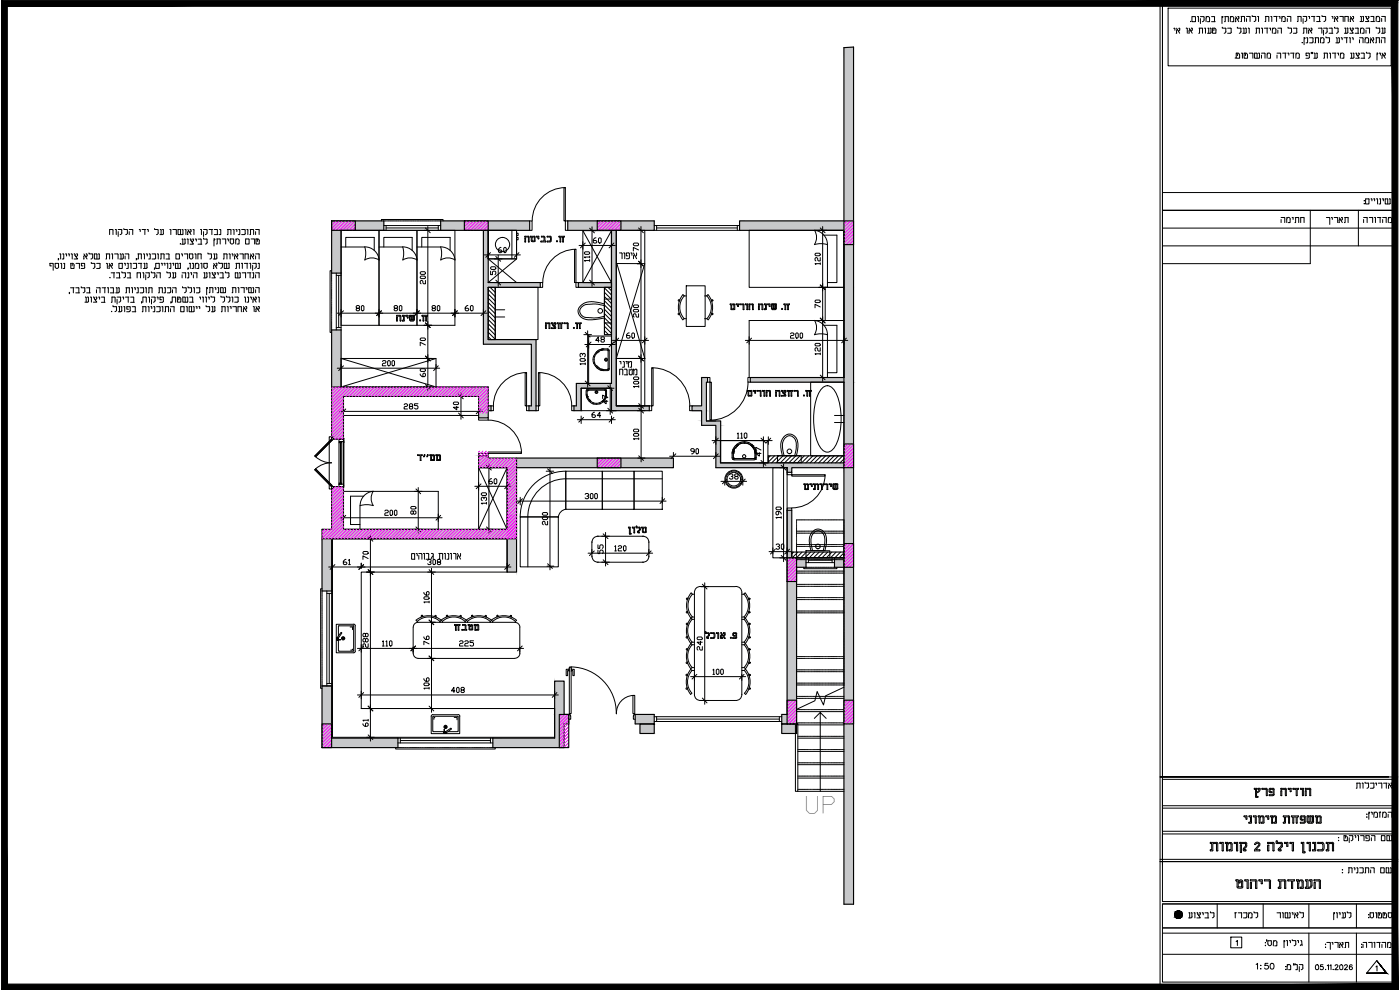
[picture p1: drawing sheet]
<svg xmlns="http://www.w3.org/2000/svg" width="420mm" height="297mm" viewBox="0 0 420 297" stroke-linecap="round" stroke-linejoin="round" font-family="sans-serif">
<defs><g id="words">
<text font-size="6.9" x="241.2" y="243.8">UP</text>
<text font-size="5.7" x="372.2" y="248.4">napj, nhnubh</text>
<g font-size="4.9">
<text x="383.1" y="68.1">j,hnv</text>
<text x="408.2" y="68.1">nvsurv</text>
<text x="184.9" y="113.6">nycj</text>
<text x="124.2" y="139.3">nnwws</text>
<text x="239.9" y="148.2">ahru,ho</text>
<text x="369.4" y="276.6">knfrz</text>
<text x="375.7" y="292.1">1:50</text>
</g>
</g></defs>
<!-- layer: ST-HASH -->
<g fill="#c7c8ca" stroke="#c7c8ca" stroke-width=".3">
<path d="M183.5 86.2h1.5v3.1z"/>
<path d="M183.5 89.3h1.5z"/>
<path d="M253.3 14.3l2.9-.2v.2z"/>
<path d="M146.5 121.8h.9z"/>
<path d="M146.5 121.8h.9v1.4z"/>
<path d="M210.6 113.3h1.7z"/>
<path d="M207.7 121.8h2.9z"/>
<path d="M207.7 123.2h4.3z"/>
<path d="M225.2 113.3h28.1z"/>
<path d="M225.2 113.3h28.1v1.4z"/>
<path d="M166.5 204.4l2.8 10v-10zM166.5 204.4l2.8 10h-2.8z"/>
<path d="M166.5 214.4l4.2 2.8v-2.8zM166.5 214.4l4.2 2.8h-4.2z"/>
<path d="M166.5 217.2l2.8 4.3v-4.3zM166.5 217.2l2.8 4.3h-2.8z"/>
<path d="M147.9 221.5l21.4 2.8v-2.8zM147.9 221.5l21.4 2.8h-21.4z"/>
<path d="M192.1 217.2l4.2 2.9v-2.9zM192.1 217.2l4.2 2.9h-4.2z"/>
<path d="M183.5 69.1l1.5 17.1v-17.1zM183.5 69.1l1.5 17.1h-1.5z"/>
<path d="M183.5 89.3h1.5zM183.5 86.2l1.5 3.1h-1.5z"/>
<path d="M170.4 66.3l25.9 2.8v-2.8zM170.4 66.3l25.9 2.8h-25.9z"/>
<path d="M173.6 84.8l9.9 1.4v-1.4zM173.6 84.8l9.9 1.4h-9.9z"/>
<path d="M146.5 84.8l15.6 1.4v-1.4zM146.5 84.8l15.6 1.4h-15.6z"/>
<path d="M132.2 66.3l26.8 2.8v-2.8zM132.2 66.3l26.8 2.8h-26.8z"/>
<path d="M132.2 69.1h1.5zM132.2 69.1h1.5z"/>
<path d="M133.7 69.1h25.3zM133.7 69.1h25.3z"/>
<path d="M132.2 69.1h1.5zM132.2 69.1h1.5z"/>
<path d="M145.1 69.1l1.4 17.1v-17.1zM145.1 69.1l1.4 17.1h-1.4z"/>
<path d="M145.1 86.2l1.4 15.7v-15.7zM145.1 86.2l1.4 15.7h-1.4z"/>
<path d="M145.1 101.9l15.8 1.4v-1.4zM145.1 101.9l15.8 1.4h-15.8z"/>
<path d="M99.5 66.3l15.7 2.8v-2.8zM99.5 66.3l15.7 2.8h-15.7z"/>
<path d="M99.5 69.1l2.9 12.8v-12.8zM99.5 69.1l2.9 12.8h-2.9z"/>
<path d="M183.5 89.3l1.5 11.1v-11.1zM183.5 89.3l1.5 11.1h-1.5z"/>
<path d="M183.5 100.4l1.5 14.6v-14.6zM183.5 100.4l1.5 14.6h-1.5z"/>
<path d="M173 115l12 1.5v-1.5zM173 115l12 1.5h-12z"/>
<path d="M183.5 116.5l1.5 5.3v-5.3zM183.5 116.5l1.5 5.3h-1.5z"/>
<path d="M173 116.5l1.4 5.3v-5.3zM173 116.5l1.4 5.3h-1.4z"/>
<path d="M183.5 121.8l11.4 1.4v-1.4zM183.5 121.8l11.4 1.4h-11.4z"/>
<path d="M172.3 121.8l2.1 1.4v-1.4zM172.3 121.8l2.1 1.4h-2.1z"/>
<path d="M159.5 103.3l1.4 18.5v-18.5zM159.5 103.3l1.4 18.5h-1.4z"/>
<path d="M158.7 121.8l2.2 1.4v-1.4zM158.7 121.8l2.2 1.4h-2.2z"/>
<path d="M99.5 99l2.9 8.6v-8.6zM99.5 99l2.9 8.6h-2.9z"/>
<path d="M99.5 107.6l2.9 8.5v-8.5zM99.5 107.6l2.9 8.5h-2.9z"/>
<path d="M99.5 116.1l47 2.8v-2.8zM99.5 116.1l47 2.8h-47z"/>
<path d="M143.6 118.9l2.9 6.5v-6.5zM143.6 118.9l2.9 6.5h-2.9z"/>
<path d="M99.5 118.9l3.6 12.3v-12.3zM99.5 118.9l3.6 12.3h-3.6z"/>
<path d="M100.1 131.2l3 .4v-.4zM100.1 131.2l3 .4h-3z"/>
<path d="M100.1 131.6l3 .2v-.2zM100.1 131.6l3 .2h-3z"/>
<path d="M152.2 161.7l2.8 9.9v-9.9zM152.2 161.7l2.8 9.9h-2.8z"/>
<path d="M143.6 136.8l2.9 .6v-.6zM143.6 136.8l2.9 .6h-2.9z"/>
<path d="M143.6 137.4l58.5 2.9v-2.9zM143.6 137.4l58.5 2.9h-58.5z"/>
<path d="M100.1 146l3 .6v-.6zM100.1 146l3 .6h-3z"/>
<path d="M152.2 140.3l2.8 18.5v-18.5zM152.2 140.3l2.8 18.5h-2.8z"/>
<path d="M99.5 146.6l3.6 12.2v-12.2zM99.5 146.6l3.6 12.2h-3.6z"/>
<path d="M96.6 158.8l58.4 2.9v-2.9zM96.6 158.8l58.4 2.9h-58.4z"/>
<path d="M96.6 205.8l2.9 15.7v-15.7zM96.6 205.8l2.9 15.7h-2.9z"/>
<path d="M96.6 221.5l22.8 2.8v-2.8zM96.6 221.5l22.8 2.8h-22.8z"/>
<path d="M96.6 161.7l2.9 15.6v-15.6zM96.6 161.7l2.9 15.6h-2.9z"/>
<path d="M234.6 217.2l4.5 2.9v-2.9zM234.6 217.2l4.5 2.9h-4.5z"/>
<path d="M190.6 214.4l5.7 2.8v-2.8zM190.6 214.4l5.7 2.8h-5.7z"/>
<path d="M236.2 153.1l1.4 14.3v-14.3zM236.2 153.1l1.4 14.3h-1.4z"/>
<path d="M236.2 167.4l5.7 2.8v-2.8zM236.2 167.4l5.7 2.8h-5.7z"/>
<path d="M236.2 170.2l2.9 44.2v-44.2zM236.2 170.2l2.9 44.2h-2.9z"/>
<path d="M234.6 214.4l4.5 2.8v-2.8zM234.6 214.4l4.5 2.8h-4.5z"/>
<path d="M250.4 167.4l2.9 2.8v-2.8zM250.4 167.4l2.9 2.8h-2.9z"/>
<path d="M222 66.3l31.3 2.8v-2.8zM222 66.3l31.3 2.8h-31.3z"/>
<path d="M253.3 14.3l2.9 59.1v-59.1zM253.3 14.3l2.9 59.1h-2.9z"/>
<path d="M253.3 73.4l2.9 12.8v-12.8zM253.3 73.4l2.9 12.8h-2.9z"/>
<path d="M253.3 86.2l2.9 27.1v-27.1zM253.3 86.2l2.9 27.1h-2.9z"/>
<path d="M253.3 113.3l2.9 1.4v-1.4zM253.3 113.3l2.9 1.4h-2.9z"/>
<path d="M253.3 114.7l2.9 25.6v-25.6zM253.3 114.7l2.9 25.6h-2.9z"/>
<path d="M253.3 140.3l2.9 29.9v-29.9zM253.3 140.3l2.9 29.9h-2.9z"/>
<path d="M253.3 170.2l2.9 47v-47zM253.3 170.2l2.9 47h-2.9z"/>
<path d="M253.3 217.2l2.9 54.1v-54.1zM253.3 217.2l2.9 54.1h-2.9z"/>
<path d="M146.5 123.2h.9zM146.5 121.8l.9 1.4h-.9z"/>
<path d="M210.6 113.3l1.7 1.4v-1.4zM210.6 113.3l1.7 1.4h-1.7z"/>
<path d="M225.2 113.3l28.1 1.4v-1.4zM225.2 113.3l28.1 1.4h-28.1z"/>
<path d="M210.6 114.7h1.4zM210.6 114.7h1.7z"/>
<path d="M210.6 114.7l1.4 7.1v-7.1zM210.6 114.7l1.4 7.1h-1.4zM210.6 121.8h1.4zM210.6 121.8h1.4z"/>
<path d="M207.7 121.8l4.3 1.4v-1.4zM207.7 121.8l4.3 1.4h-4.3zM207.7 123.2h4.3z"/>
<path d="M210.6 123.2l1.4 3.1v-3.1zM210.6 123.2l1.4 3.1h-1.4z"/>
<path d="M210.6 126.3l5.7 1.3v-1.3zM210.6 126.3l5.7 1.3h-5.7z"/>
<path d="M214.8 127.6l1.5 11.3v-11.3zM214.8 127.6l1.5 11.3h-1.5z"/>
<path d="M214.8 138.9l38.5 1.4v-1.4zM214.8 138.9l38.5 1.4h-38.5z"/>
<path d="M236.2 140.3l1.4 1.4v-1.4zM236.2 140.3l1.4 1.4h-1.4z"/>
<path d="M225.2 114.7h28.1zM225.2 113.3l28.1 1.4h-28.1z"/>
</g>
<!-- layer: ST-DIM-50 -->
<g fill="none" stroke="#000" stroke-width=".3">
<path d="M146.5 99.7l2.1 2.1M146.5 98.4l2.1 2.1M146.5 97.1l2.1 2.2M146.5 95.9l2.1 2.1M146.5 94.6l2.1 2.1M146.5 93.3l2.1 2.1M146.5 92l2.1 2.1M146.5 90.7l2.1 2.2M146.5 89.5l2.1 2.1M146.5 88.2l2.1 2.1M146.5 86.9l2.1 2.1M147.2 86.3l1.4 1.4"/>
<path d="M148.4 86.3l.2 .2M181.4 99.2l1.2 1.2M181.4 97.9l2.1 2.1M181.4 96.6l2.1 2.1M181.4 95.4l2.1 2.1M181.4 94.1l2.1 2.1M181.4 92.8l2.1 2.1M181.4 91.5l2.1 2.1M181.4 90.2l2.1 2.2M181.4 89l2.1 2.1M181.4 87.7l2.1 2.1M181.4 86.4l2.1 2.1"/>
<path d="M182.5 86.2l1 1M146.5 101l.9 .9M231.2 136.8l-.6 .6M232.5 136.8l-1.9 1.8M233.7 136.8l-2.1 2.1M235 136.8l-2.1 2.1M236.3 136.8l-2.1 2.1M237.6 136.8l-2.1 2.1M238.8 136.8l-2.1 2.1M240.1 136.8l-2.1 2.1M241.4 136.8l-2.1 2.1M242.7 136.8l-2.1 2.1"/>
<path d="M244 136.8l-2.1 2.1M245.2 136.8l-2.1 2.1M246.5 136.8l-2.1 2.1M247.8 136.8l-2.1 2.1M249.1 136.8l-2.1 2.1M250.4 136.8l-2.2 2.1M251.6 136.8l-2.1 2.1M252.9 136.8l-2.1 2.1M253.3 137.7l-1.2 1.2M238.1 165.7l-.4 .5M239.4 165.7l-1.7 1.7M240.7 165.7l-1.7 1.7"/>
<path d="M242 165.7l-1.7 1.7M243.2 165.7l-1.6 1.7M244.5 165.7l-1.6 1.7M245.8 165.7l-1.7 1.7M247.1 165.7l-1.7 1.7M248.4 165.7l-1.7 1.7M249.6 165.7l-1.6 1.7M250.9 165.7l-1.6 1.7M252.2 165.7l-1.7 1.7M253.3 167.2l-.2 .2M253.3 165.8l-1.5 1.6"/>
</g>
<g fill="none" stroke="#000" stroke-width=".3">
<path d="M102.4 69.1h34.1v28.5h-11.4v-28.5v28.5h-11.4v-28.5v28.5h-11.3zM102.4 74.1h7.1M103.8 74.1v-2.9h8.5v4M109.5 78l.3-1.7-.3-2.2a4.3 4.3 0 0 1 4.3 3.9l-1.2-.5-1.3-.1-1.8 .6M113.7 74.1h7.2M115.2 74.1v-2.9h8.5v4M120.9 78l.3-1.7-.3-2.2a4.3 4.3 0 0 1 4.3 3.9l-1.2-.5-1.3-.1-1.8 .6M125.1 74.1h7.1M126.6 74.1v-2.9h8.5v4M132.2 78l.3-1.7-.2-2.2a4.3 4.3 0 0 1 4.3 3.9l-1.2-.5-1.3-.1-1.8 .6M146.5 69.1h8.5v8.6h-8.5zM146.5 77.7l8.5 7.1"/>
<path d="M155.1 77.7l-8.6 7.1M174.9 69.2h8.6v15.6h-8.6zM174.9 69.2l8.6 15.6M183.5 69.2l-8.6 15.6M185 69.1h8.5v52.7h-8.5zM185 79.1h8.4M185.1 79.1l8.4 28.5M185.9 75.9h.6M186.5 75.9l.2 .3M186.7 76.2v1.4M187.2 75.9h.3v1.7M188 77.6h.6"/>
<path d="M188.4 76.8h-.4v-.9l.8 .1 .1 1.3M188.9 77.3l-.2 .3M189.3 75.9h.4v.7M190.1 75.9l1 1.7M190.1 76.9v.7M190.3 76.6l-.1 .3M191.1 75.9l-.3 .9M193.5 79.1l-8.5 28.5h8.5M224.8 69.1h28.5v17.1h-28.5zM244.4 69.1a4.3 4.3 0 0 1 3.9 4.3M244.4 69.1l.7 1.8-.1 1.3-.6 1.1 2.2-.2 1.7 .3M247.2 70.6h4v14.2h-2.9"/>
<path d="M248.3 73.4v12.8M205.3 88.8l-.3-.4a5.9 5.9 0 0 0-.1 7.6l.4-.4h.7M205.3 88.8h.7M205.4 88.8a5 5 0 0 0-.1 6.8M206 85.8h5.6v12.1h-5.6zM211.5 95.6h.6l.4 .4M212.1 88.8l.4-.4a5.9 5.9 0 0 1 0 7.6M212.1 88.8h-.6M212.1 88.8a5 5 0 0 1 .1 6.8M224.8 96.2h28.5v17.1h-28.5zM244.4 96.1a4.3 4.3 0 0 1 3.9 4.3M244.4 96.1l.7 1.8-.1 1.3-.6 1.2"/>
<path d="M247.2 97.6h4v14.2h-2.9M247.6 86.2h5.7v10h-5.7zM102.4 107.6h28.5v8.5h-28.5zM102.4 107.6l28.5 8.5M130.9 107.6l-28.5 8.5M174.4 116.5h9.1v6.7h-9.1zM176.7 100.8h6.8v14.2h-6.8zM244.4 100.4l2.2-.2 1.7 .2v12.9M103.1 124.7h40.5M103.1 147.4h28.4v11.4M108.1 151.7l2.2-.3 1.7 .3M109.1 148.9h-3.9v8.5h2.8"/>
<path d="M112 151.7l-.6-1.9 .1-1.2 .5-1.2a4.3 4.3 0 0 0-3.9 4.3l-.1 7.1M143.6 140.3h8.6v18.5h-8.6zM143.6 140.3l8.6 18.5M152.2 140.3l-8.6 18.5M156.1 155.1h11.5v15h-11.5zM169.8 141.4h11v11.4h-11zM169.8 152.8v-11.4a13.7 13.7 0 0 0-13.7 13.7h11.5M169.8 152.8a2.65 2.65 0 0 0-2.2 2.2M180.8 141.4h9.5v11.4h-9.5zM190.3 141.4h8.5v11.4h-8.5zM198.8 143.7h-29a11.4 11.4 0 0 0-11.4 11.4v15M231.9 140.3h4.3v27.1h-4.3z"/>
<path d="M124.2 166.1h-.7v1.7h1l-.1-1.4M124.2 166.1l.3 .2M124.9 166.1h.3v.7M125.7 166.7v1.1M126.4 166.1h-.7M126.4 166.1l.2 .2v1.5M127 166.1h.4v1.7M127.8 166.1h.8l.1 1.7M127.8 167.8h1.1M129.5 166.1h.3l.2 .2v1.5M130 166.8l-.7 1M131.7 166.1h1.1v1.7"/>
<path d="M132 166.1v1.7h-.3M133.3 166.1h.3v1.7M134.3 166.1l.4 .2v1.5h-.6M135.1 166.1h.4v1.7M136.1 166.1h.7v1.7M137.3 166.1l.9 1.7M137.5 166.7l-.2 1.1M138.1 166.8l-.1 .2M138.2 166.1v.7M177.6 162.5v4.6M177.7 166.8a1.76 1.76 0 0 0 1.9 1.9M179.2 160.9h13.9"/>
<path d="M179.2 168.7h13.9M179.6 160.9a1.76 1.76 0 0 0-1.9 1.9M192.8 160.9a1.76 1.76 0 0 1 1.9 1.9M194.7 166.8a1.76 1.76 0 0 1-1.9 1.9M194.7 162.5v4.6M207.8 178.3a5 5 0 0 0 0 6.8M208.4 178.3h-.6l-.4-.4a5.9 5.9 0 0 0 0 7.5M208.4 177.9v30.4a1.76 1.76 0 0 0 1.9 1.9h10.4M210.3 176h10.4M210.3 176a1.76 1.76 0 0 0-1.9 1.8M220.7 176a1.76 1.76 0 0 1 1.9 1.8M222.6 178.3h.6l.4-.4a5.9 5.9 0 0 1 .1 7.5"/>
<path d="M222.6 177.9v30.5M223.3 178.3a5 5 0 0 1 0 6.8M125.2 186.4l-.3-.3a5.9 5.9 0 0 1 7.5 0l-.4 .4M125.2 186.4v.4M125.3 186.4a5 5 0 0 1 6.8 .1M132 186.5v.3M132.8 186.4a5 5 0 0 1 6.8 .1M140 186.1l-.4 .4v.3M140 186.1a5.9 5.9 0 0 0-7.6 0l.4 .7M140.3 186.4l-.3-.3a5.9 5.9 0 0 1 7.5 0l-.3 .4M140.3 186.4v.4M140.3 186.4a5 5 0 0 1 6.8 .1"/>
<path d="M147.2 186.5l-.1 .3M147.9 186.4a5 5 0 0 1 6.8 .1M154.4 186.7h-28.9a1.42 1.42 0 0 0-1.5 1.4v8a1.51 1.51 0 0 0 1.5 1.4l28.9 .1M154.5 186.7a1.54 1.54 0 0 1 1.5 1.4M154.7 186.5l.3-.4a5.9 5.9 0 0 0-7.5 0l.3 .7M154.7 186.5v.3M156 188.2v7.9M156 196.1a1.54 1.54 0 0 1-1.5 1.4M207.3 185.5l.4 .3M207.4 185.5a5.9 5.9 0 0 0-.1 7.5l.4-.3h.7M207.7 185.8h.7M207.7 185.1l.7 .1"/>
<path d="M207.7 185.1l-.3 .4M207.7 193.4a5 5 0 0 0 0 6.8M207.7 185.8a5 5 0 0 0 0 6.8M208.4 193.4h-.7l-.4-.3a6 6 0 0 0 0 7.5l.4-.3h.7M222.6 193.4h.7l.3-.3a5.9 5.9 0 0 1 .1 7.5M222.6 192.7h.8l.3 .3M222.6 185.8h.7M223.3 193.4a5 5 0 0 1 0 6.8M223.3 185.8a5 5 0 0 1 0 6.8M223.3 185.1l-.7 .1M223.3 185.1l.3 .4M223.6 185.5l-.3 .3"/>
<path d="M223.7 185.5a5.9 5.9 0 0 1 0 7.5M108.4 212.6v-41h43.8v-9.9h-52.4v59.5h66.7v-8.6M166.5 212.6h-58.1h58.1M207.3 200.8l.3 .4M207.3 200.8a5.9 5.9 0 0 0 0 7.6M207.6 208l-.3 .4M207.6 201.2h.8M207.7 201.2a5 5 0 0 0 0 6.8M222.6 208.3a1.76 1.76 0 0 1-1.9 1.9M222.6 200.3h.8l.3 .3M223.4 201.2h-.8M223.4 201.2a5 5 0 0 1 0 6.8"/>
<path d="M223.7 200.8l-.3 .4M223.7 200.8a5.9 5.9 0 0 1 .1 7.6l-.4-.4"/>
<circle cx="203.7" cy="94.2" r=".23"/>
<circle cx="203.8" cy="90.1" r=".23"/>
<circle cx="213.7" cy="94.2" r=".23"/>
<circle cx="213.7" cy="90.1" r=".23"/>
<circle cx="206.2" cy="179.7" r=".23"/>
<circle cx="224.9" cy="179.7" r=".23"/>
<circle cx="126.6" cy="184.8" r=".23"/>
<circle cx="130.7" cy="184.9" r=".23"/>
<circle cx="134.2" cy="184.8" r=".23"/>
<circle cx="138.2" cy="184.9" r=".23"/>
<circle cx="141.7" cy="184.8" r=".23"/>
<circle cx="145.8" cy="184.9" r=".23"/>
<circle cx="149.3" cy="184.8" r=".23"/>
<circle cx="153.3" cy="184.9" r=".23"/>
<circle cx="206.1" cy="198.8" r=".23"/>
<circle cx="206.1" cy="191.2" r=".23"/>
<circle cx="206.2" cy="187.2" r=".23"/>
<circle cx="206.2" cy="194.8" r=".23"/>
<circle cx="206.2" cy="183.7" r=".23"/>
<circle cx="224.9" cy="183.7" r=".23"/>
<circle cx="224.9" cy="194.8" r=".23"/>
<circle cx="224.9" cy="187.2" r=".23"/>
<circle cx="224.9" cy="191.2" r=".23"/>
<circle cx="224.9" cy="198.8" r=".23"/>
<circle cx="206.1" cy="202.5" r=".23"/>
<circle cx="206.1" cy="206.6" r=".23"/>
<circle cx="224.9" cy="202.5" r=".23"/>
<circle cx="225" cy="206.6" r=".23"/>
</g>
<g fill="none" stroke="#000" stroke-width=".3">
<path d="M169.2 56.3h.5v10h-.5zM169.7 56.3a10 10 0 0 0-10 10M114.5 66.3v-.4h18.5v.4M115.2 69.1h17M115.2 67.7h17M115.9 67.7v1.4M115.9 68.4h15.6M131.5 67.7v1.4M159 66.3h.7v2.8h-.7M170.4 66.3h-.7v2.8h.7M172.4 74.8h.4v10h-.4zM172.9 74.8a10 10 0 0 0-10 10"/>
<path d="M196.3 69.1h25.7M196.3 67.7h25.7M197.1 67.7v1.4M197.1 68.4h24.2M221.3 67.7v1.4M99.5 81.2h-.4v18.5h.4M100.9 82.6h1.5M100.9 98.3h1.5M100.9 81.9v17.1M101.6 82.6v15.7M102.4 81.9v17.1M162.1 84.8h.8v1.4h-.8"/>
<path d="M173.6 84.8h-.8v1.4h.8M157.6 111.8h.4v10h-.4zM158.1 111.8a10 10 0 0 0-10 10M161.6 111.8h.4v10h-.4zM161.6 111.8a10 10 0 0 1 10 10M195.6 110.4h.4v11.4h-.4zM195.6 110.3a11.4 11.4 0 0 1 11.4 11.5M212.3 113.3h.8v1.4h-.8M213.1 114.7h.4v11.4h-.4zM224.5 114.6a11.4 11.4 0 0 1-11.4 11.5M225.2 113.3h-.7v1.4h.7M94.7 137l1.9 1.3 1.4 .4 1.5 .2"/>
<path d="M98.8 133v11.8M99.4 131.8l.3 .3-5 5-.2-.3zM99.5 138.8l-1.5 .2-1.4 .5-1.9 1.2M99.5 131.2h.6v.6h-.6zM99.5 131h-.7v1.5M101.7 132.5h.9v.3h-.9zM101.7 131.8h1.4v.7h-1.4zM101.7 132.8v12.1M102.2 132.8l.1 12.1zM102.6 132.8v12.1M103.1 131.6l.1 .6zM103.2 132.2v13.4"/>
<path d="M103.4 132.7l-.3-.2v12.8M143.6 136.8v-.8h2.9v.8M143.6 125.4v.7h2.9v-.7M146.5 135.6h10v.4h-10zM146.5 126.1a10 10 0 0 1 10 9.9M147.4 121.8h.7v1.4h-.7M158.7 121.8h-.7v1.4h.7M160.9 121.8h.7v1.4h-.7M172.3 121.8h-.7v1.4h.7M194.9 121.8h.7v1.4h-.7M207.7 121.8h-.7v1.4h.7M94.5 141l.2-.3 5 5-.3 .3z"/>
<path d="M94.7 140.7l5 5-.3 .3-4.9-5zM98.8 145.3v1.4h.7M99.5 146h.6v.6h-.6zM101.7 144.9h.9v.4h-.9zM101.7 145.3h1.4v.7h-1.4zM103.1 145.6l.1 .6zM236.2 141.7v.7h1.4v-.7M236.2 153.1v-.7h1.4v.7M237.6 142.4h10v.5h-10zM247.6 142.4a10 10 0 0 1-10 10M96.6 176.6h-.4v29.9h.4M98.1 178h1.4"/>
<path d="M98.1 177.3v28.5M98.8 178v27.1M99.5 177.3v28.5M241.2 170.2v.4h10v-.4M241.9 167.4h8.5M241.9 168.8h8.5M242.6 167.4v1.4M242.6 168.1h7.1M249.7 167.4v1.4M98.1 205.1h1.4M170.7 214.4h.4v.3h.2v1.1h-.6M170.7 200.8h-.8v1.9h.4v-1.5h.4"/>
<path d="M170.9 200.1h.5v14h-.4v.2h-.1zM170.9 200.6v.8M171.4 200.6v.8M171.4 200.1a13.8 13.8 0 0 1 13.6 14.1M171.5 200.8h.8v1.9h-.4v-1.5h-.4M189.9 208.6h.6v5.7l-.6-.2zM190 208.7a5.3 5.3 0 0 0-5 5.5M190.6 214.4h-.4v.3h-.1v1.1h.5M196.3 215h38.3M196.3 216.5h38.3M197.1 215v1.5M197.1 215.8h36.8"/>
<path d="M233.9 215v1.5M118.7 224.3v.4h29.9v-.4M119.4 221.5h28.5M119.4 222.9h28.5M120.1 221.5v1.4M120.1 222.2h27.1M147.2 221.5v1.4"/>
</g>
<!-- layer: A-GLAZ-CWMG -->
<path d="M234.6 217v.4" fill="none" stroke="#000" stroke-width=".3"/>
<!-- layer: S-STRS-MBND -->
<g fill="none" stroke="#000" stroke-width=".3">
<path d="M239.1 156.3v.1M239.1 156.6v.1M239.1 156.8v.2M239.1 157.1v.2M239.1 157.4v.2M239.1 157.7v.1M239.1 158v.1M239.1 158.3v.1M239.1 158.5v.2M239.1 158.8v.2M239.1 159.1v.2M239.1 159.7v.1"/>
<path d="M239.2 156l-.1 .2M239.2 159.4l-.1 .1M239.2 160l-.1 .1M239.3 156h.2M239.3 159.4h.2M239.3 160h.2M239.6 156h.2M239.6 159.4h.2M239.6 160h.2M239.9 156h.1M239.9 159.4h.1M239.9 160h.1"/>
<path d="M240.2 156h.1M240.2 159.4h.1M240.2 160h.1M240.5 156h.1M240.5 159.4h.1M240.5 160h.1M240.7 156h.2M240.7 159.4h.2M240.7 160h.2M241 156h.2M241 159.4h.2M241 160h.2"/>
<path d="M241.3 156h.2M241.3 159.4h.2M241.3 160h.2M241.6 156h.1M241.6 159.4h.1M241.6 160h.1M241.9 156h.1M241.9 159.4h.1M241.9 160h.1M242.1 156h.2M242.1 159.4h.2M242.1 160h.2"/>
<path d="M242.4 156h.2M242.4 159.4h.2M242.4 160h.2M242.7 156h.2M242.7 159.4h.2M242.7 160h.2M243 156h.2M243 159.4h.2M243 160h.2M243.3 156h.2M243.3 159.4h.2M243.3 160h.2"/>
<path d="M243.5 156h.2M243.5 159.4h.2M243.5 160h.2M243.8 156h.2M243.8 159.4h.2M243.8 160h.2M244.1 156h.2M244.1 159.4h.2M244.1 160h.2M244.4 156h.2M244.4 159.4h.2M244.4 160h.2"/>
<path d="M244.7 156h.2M244.7 159.4h.2M244.7 160h.2M245 156h.2M245 159.4h.2M245 160h.2M245.2 156h.2M245.2 159.4h.2M245.2 160h.2M245.5 156h.2M245.5 159.4h.2M245.5 160h.2"/>
<path d="M245.8 156h.2M245.8 159.4h.2M245.8 160h.2M246.1 156h.2M246.1 159.4h.2M246.1 160h.2M246.4 156h.1M246.4 159.4h.1M246.4 160h.1M246.7 156h.1M246.7 159.4h.1M246.7 160h.1"/>
<path d="M246.9 156h.2M246.9 159.4h.2M246.9 160h.2M247.2 156h.2M247.2 159.4h.2M247.2 160h.2M247.5 156h.2M247.5 159.4h.2M247.5 160h.2M247.8 156h.1M247.8 159.4h.1M247.8 160h.1"/>
<path d="M248.1 156h.1M248.1 159.4h.1M248.1 160h.1M248.4 156h.1M248.4 159.4h.1M248.4 160h.1M248.6 156h.2M248.6 159.4h.2M248.6 160h.2M248.9 156h.2M248.9 159.4h.2M248.9 160h.2"/>
<path d="M249.2 156h.2M249.2 159.4h.2M249.2 160h.2M249.5 156h.1M249.5 159.4h.1M249.5 160h.1M249.8 156h.1M249.8 159.4h.1M249.8 160h.1M250.1 156h.1M250.1 159.4h.1M250.1 160h.1"/>
<path d="M250.3 156h.2M250.3 159.4h.2M250.3 160h.2M250.6 156h.2M250.6 159.4h.2M250.6 160h.2M250.9 156h.2M250.9 159.4h.2M250.9 160h.2M251.2 156h.1M251.2 159.4h.1M251.2 160h.1"/>
<path d="M251.5 156h.1M251.5 159.4h.1M251.5 160h.1M251.8 156h.1M251.8 159.4h.1M251.8 160h.1M252 156h.2M252 159.4h.2M252 160h.2M252.3 156h.2M252.3 159.4h.2M252.3 160h.2"/>
<path d="M252.6 156h.2M252.6 159.4h.2M252.6 160h.2M252.9 156h.1M252.9 159.4h.1M252.9 160h.1M253.2 156l.1 .2M253.2 159.4l.1 .1M253.2 160l.1 .1M253.3 156.3v.1M253.3 156.6v.1M253.3 156.8v.2"/>
<path d="M253.3 157.1v.2M253.3 157.4v.2M253.3 157.7v.1M253.3 158v.1M253.3 158.3v.1M253.3 158.5v.2M253.3 158.8v.2M253.3 159.1v.2M253.3 159.7v.1M239.1 160.2v.2M239.1 160.5v.2M239.1 160.8v.2"/>
<path d="M239.1 161.1v.1M239.1 161.4v.1M239.1 161.7v.1M239.1 162v.1M239.1 162.2v.2M239.1 162.5v.2M239.1 162.8v.2M239.1 163.1v.1M239.1 163.4v.1M239.1 163.6v.2M239.1 164.2v.2M239.1 164.5v.2"/>
<path d="M239.1 164.7v.2M239.1 165v.2M239.1 165.3v.2M239.1 165.6v.2M239.1 165.9v.2M239.1 166.2v.2M239.1 166.4v.2M239.1 166.7v.2M239.1 167v.2M239.1 167.3v.2M239.1 167.6v.2M239.1 168.1v.2"/>
<path d="M239.1 168.4v.2M239.1 168.7v.2M239.1 169v.1M239.1 169.3v.1M239.1 169.6v.1M239.1 169.8v.2M239.1 170.1v.2M239.1 170.4v.2M239.1 170.7v.1M239.1 171v.1M239.1 171.3v.1M239.1 171.5v.2"/>
<path d="M239.1 171.8l.1 .1M239.1 172.1v.2M239.1 172.4v.1M239.1 172.7v.1M239.1 173v.1M239.1 173.3v.1M239.1 173.5v.2M239.1 173.8v.2M239.1 174.1v.2M239.1 174.4v.1M239.1 174.7v.1M239.1 174.9v.2"/>
<path d="M239.1 175.2l.1 .1M239.1 175.5v.2M239.1 175.8l.1 .1M239.1 176.1v.1M239.1 176.3v.2M239.1 176.6v.2M239.1 176.9v.2M239.1 177.2v.2M239.1 177.5v.2M239.1 177.7v.2M239.1 178v.2M239.1 178.3v.2"/>
<path d="M239.1 178.6v.2M239.1 178.9v.2M239.1 179.2l.1 .1M239.1 179.4v.2M239.1 179.7l.1 .2M239.1 163.4h.1M239.1 167.4h.1M239.1 171.4h.1M239.2 163.9l-.1 .2M239.2 167.9l-.1 .1M239.3 163.4h.2M239.3 167.4h.2"/>
<path d="M239.3 171.4h.2M239.3 175.3h.2M239.3 179.3h.2M239.3 163.9h.2M239.3 167.9h.2M239.3 171.9h.2M239.3 175.9h.2M239.3 179.9h.2M239.6 163.4h.2M239.6 167.4h.2M239.6 171.4h.2M239.6 175.3h.2"/>
<path d="M239.6 179.3h.2M239.6 163.9h.2M239.6 167.9h.2M239.6 171.9h.2M239.6 175.9h.2M239.6 179.9h.2M239.9 163.4h.1M239.9 167.4h.1M239.9 171.4h.1M239.9 175.3h.1M239.9 179.3h.1M239.9 163.9h.1"/>
<path d="M239.9 167.9h.1M239.9 171.9h.1M239.9 175.9h.1M239.9 179.9h.1M240.2 163.4h.1M240.2 167.4h.1M240.2 171.4h.1M240.2 175.3h.1M240.2 179.3h.1M240.2 163.9h.1M240.2 167.9h.1M240.2 171.9h.1"/>
<path d="M240.2 175.9h.1M240.2 179.9h.1M240.5 163.4h.1M240.5 167.4h.1M240.5 171.4h.1M240.5 175.3h.1M240.5 179.3h.1M240.5 163.9h.1M240.5 167.9h.1M240.5 171.9h.1M240.5 175.9h.1M240.5 179.9h.1"/>
<path d="M240.7 163.4h.2M240.7 167.4h.2M240.7 171.4h.2M240.7 175.3h.2M240.7 179.3h.2M240.7 163.9h.2M240.7 167.9h.2M240.7 171.9h.2M240.7 175.9h.2M240.7 179.9h.2M241 163.4h.2M241 167.4h.2"/>
<path d="M241 171.4h.2M241 175.3h.2M241 179.3h.2M241 163.9h.2M241 167.9h.2M241 171.9h.2M241 175.9h.2M241 179.9h.2M241.3 163.4h.2M241.3 167.4h.2M241.3 171.4h.2M241.3 175.3h.2"/>
<path d="M241.3 179.3h.2M241.3 163.9h.2M241.3 167.9h.2M241.3 171.9h.2M241.3 175.9h.2M241.3 179.9h.2M241.6 163.4h.1M241.6 167.4h.1M241.6 171.4h.1M241.6 175.3h.1M241.6 179.3h.1M241.6 163.9h.1"/>
<path d="M241.6 167.9h.1M241.6 171.9h.1M241.6 175.9h.1M241.6 179.9h.1M241.9 163.4h.1M241.9 167.4h.1M241.9 171.4h.1M241.9 175.3h.1M241.9 179.3h.1M241.9 163.9h.1M241.9 167.9h.1M241.9 171.9h.1"/>
<path d="M241.9 175.9h.1M241.9 179.9h.1M242.1 163.4h.2M242.1 167.4h.2M242.1 171.4h.2M242.1 175.3h.2M242.1 179.3h.2M242.1 163.9h.2M242.1 167.9h.2M242.1 171.9h.2M242.1 175.9h.2M242.1 179.9h.2"/>
<path d="M242.4 163.4h.2M242.4 167.4h.2M242.4 171.4h.2M242.4 175.3h.2M242.4 179.3h.2M242.4 163.9h.2M242.4 167.9h.2M242.4 171.9h.2M242.4 175.9h.2M242.4 179.9h.2M242.7 163.4h.2M242.7 167.4h.2"/>
<path d="M242.7 171.4h.2M242.7 175.3h.2M242.7 179.3h.2M242.7 163.9h.2M242.7 167.9h.2M242.7 171.9h.2M242.7 175.9h.2M242.7 179.9h.2M243 163.4h.2M243 167.4h.2M243 171.4h.2M243 175.3h.2"/>
<path d="M243 179.3h.2M243 163.9h.2M243 167.9h.2M243 171.9h.2M243 175.9h.2M243 179.9h.2M243.3 163.4h.2M243.3 167.4h.2M243.3 171.4h.2M243.3 175.3h.2M243.3 179.3h.2M243.3 163.9h.2"/>
<path d="M243.3 167.9h.2M243.3 171.9h.2M243.3 175.9h.2M243.3 179.9h.2M243.5 163.4h.2M243.5 167.4h.2M243.5 171.4h.2M243.5 175.3h.2M243.5 179.3h.2M243.5 163.9h.2M243.5 167.9h.2M243.5 171.9h.2"/>
<path d="M243.5 175.9h.2M243.5 179.9h.2M243.8 163.4h.2M243.8 167.4h.2M243.8 171.4h.2M243.8 175.3h.2M243.8 179.3h.2M243.8 163.9h.2M243.8 167.9h.2M243.8 171.9h.2M243.8 175.9h.2M243.8 179.9h.2"/>
<path d="M244.1 163.4h.2M244.1 167.4h.2M244.1 171.4h.2M244.1 175.3h.2M244.1 179.3h.2M244.1 163.9h.2M244.1 167.9h.2M244.1 171.9h.2M244.1 175.9h.2M244.1 179.9h.2M244.4 163.4h.2M244.4 167.4h.2"/>
<path d="M244.4 171.4h.2M244.4 175.3h.2M244.4 179.3h.2M244.4 163.9h.2M244.4 167.9h.2M244.4 171.9h.2M244.4 175.9h.2M244.4 179.9h.2M244.7 163.4h.2M244.7 167.4h.2M244.7 171.4h.2M244.7 175.3h.2"/>
<path d="M244.7 179.3h.2M244.7 163.9h.2M244.7 167.9h.2M244.7 171.9h.2M244.7 175.9h.2M244.7 179.9h.2M245 163.4h.2M245 167.4h.2M245 171.4h.2M245 175.3h.2M245 179.3h.2M245 163.9h.2"/>
<path d="M245 167.9h.2M245 171.9h.2M245 175.9h.2M245 179.9h.2M245.2 163.4h.2M245.2 167.4h.2M245.2 171.4h.2M245.2 175.3h.2M245.2 179.3h.2M245.2 163.9h.2M245.2 167.9h.2M245.2 171.9h.2"/>
<path d="M245.2 175.9h.2M245.2 179.9h.2M245.5 163.4h.2M245.5 167.4h.2M245.5 171.4h.2M245.5 175.3h.2M245.5 179.3h.2M245.5 163.9h.2M245.5 167.9h.2M245.5 171.9h.2M245.5 175.9h.2M245.5 179.9h.2"/>
<path d="M245.8 163.4h.2M245.8 167.4h.2M245.8 171.4h.2M245.8 175.3h.2M245.8 179.3h.2M245.8 163.9h.2M245.8 167.9h.2M245.8 171.9h.2M245.8 175.9h.2M245.8 179.9h.2M246.1 163.4h.2M246.1 167.4h.2"/>
<path d="M246.1 171.4h.2M246.1 175.3h.2M246.1 179.3h.2M246.1 163.9h.2M246.1 167.9h.2M246.1 171.9h.2M246.1 175.9h.2M246.1 179.9h.2M246.4 163.4h.1M246.4 167.4h.1M246.4 171.4h.1M246.4 175.3h.1"/>
<path d="M246.4 179.3h.1M246.4 163.9h.1M246.4 167.9h.1M246.4 171.9h.1M246.4 175.9h.1M246.4 179.9h.1M246.7 163.4h.1M246.7 167.4h.1M246.7 171.4h.1M246.7 175.3h.1M246.7 179.3h.1M246.7 163.9h.1"/>
<path d="M246.7 167.9h.1M246.7 171.9h.1M246.7 175.9h.1M246.7 179.9h.1M246.9 163.4h.2M246.9 167.4h.2M246.9 171.4h.2M246.9 175.3h.2M246.9 179.3h.2M246.9 163.9h.2M246.9 167.9h.2M246.9 171.9h.2"/>
<path d="M246.9 175.9h.2M246.9 179.9h.2M247.2 163.4h.2M247.2 167.4h.2M247.2 171.4h.2M247.2 175.3h.2M247.2 179.3h.2M247.2 163.9h.2M247.2 167.9h.2M247.2 171.9h.2M247.2 175.9h.2M247.2 179.9h.2"/>
<path d="M247.5 163.4h.2M247.5 167.4h.2M247.5 171.4h.2M247.5 175.3h.2M247.5 179.3h.2M247.5 163.9h.2M247.5 167.9h.2M247.5 171.9h.2M247.5 175.9h.2M247.5 179.9h.2M247.8 163.4h.1M247.8 167.4h.1"/>
<path d="M247.8 171.4h.1M247.8 175.3h.1M247.8 179.3h.1M247.8 163.9h.1M247.8 167.9h.1M247.8 171.9h.1M247.8 175.9h.1M247.8 179.9h.1M248.1 163.4h.1M248.1 167.4h.1M248.1 171.4h.1M248.1 175.3h.1"/>
<path d="M248.1 179.3h.1M248.1 163.9h.1M248.1 167.9h.1M248.1 171.9h.1M248.1 175.9h.1M248.1 179.9h.1M248.4 163.4h.1M248.4 167.4h.1M248.4 171.4h.1M248.4 175.3h.1M248.4 179.3h.1M248.4 163.9h.1"/>
<path d="M248.4 167.9h.1M248.4 171.9h.1M248.4 175.9h.1M248.4 179.9h.1M248.6 163.4h.2M248.6 167.4h.2M248.6 171.4h.2M248.6 175.3h.2M248.6 179.3h.2M248.6 163.9h.2M248.6 167.9h.2M248.6 171.9h.2"/>
<path d="M248.6 175.9h.2M248.6 179.9h.2M248.9 163.4h.2M248.9 167.4h.2M248.9 171.4h.2M248.9 175.3h.2M248.9 179.3h.2M248.9 163.9h.2M248.9 167.9h.2M248.9 171.9h.2M248.9 175.9h.2M248.9 179.9h.2"/>
<path d="M249.2 163.4h.2M249.2 167.4h.2M249.2 171.4h.2M249.2 175.3h.2M249.2 179.3h.2M249.2 163.9h.2M249.2 167.9h.2M249.2 171.9h.2M249.2 175.9h.2M249.2 179.9h.2M249.5 163.4h.1M249.5 167.4h.1"/>
<path d="M249.5 171.4h.1M249.5 175.3h.1M249.5 179.3h.1M249.5 163.9h.1M249.5 167.9h.1M249.5 171.9h.1M249.5 175.9h.1M249.5 179.9h.1M249.8 163.4h.1M249.8 167.4h.1M249.8 171.4h.1M249.8 175.3h.1"/>
<path d="M249.8 179.3h.1M249.8 163.9h.1M249.8 167.9h.1M249.8 171.9h.1M249.8 175.9h.1M249.8 179.9h.1M250.1 163.4h.1M250.1 167.4h.1M250.1 171.4h.1M250.1 175.3h.1M250.1 179.3h.1M250.1 163.9h.1"/>
<path d="M250.1 167.9h.1M250.1 171.9h.1M250.1 175.9h.1M250.1 179.9h.1M250.3 163.4h.2M250.3 167.4h.2M250.3 171.4h.2M250.3 175.3h.2M250.3 179.3h.2M250.3 163.9h.2M250.3 167.9h.2M250.3 171.9h.2"/>
<path d="M250.3 175.9h.2M250.3 179.9h.2M250.6 163.4h.2M250.6 167.4h.2M250.6 171.4h.2M250.6 175.3h.2M250.6 179.3h.2M250.6 163.9h.2M250.6 167.9h.2M250.6 171.9h.2M250.6 175.9h.2M250.6 179.9h.2"/>
<path d="M250.9 163.4h.2M250.9 167.4h.2M250.9 171.4h.2M250.9 175.3h.2M250.9 179.3h.2M250.9 163.9h.2M250.9 167.9h.2M250.9 171.9h.2M250.9 175.9h.2M250.9 179.9h.2M251.2 163.4h.1M251.2 167.4h.1"/>
<path d="M251.2 171.4h.1M251.2 175.3h.1M251.2 179.3h.1M251.2 163.9h.1M251.2 167.9h.1M251.2 171.9h.1M251.2 175.9h.1M251.2 179.9h.1M251.5 163.4h.1M251.5 167.4h.1M251.5 171.4h.1M251.5 175.3h.1"/>
<path d="M251.5 179.3h.1M251.5 163.9h.1M251.5 167.9h.1M251.5 171.9h.1M251.5 175.9h.1M251.5 179.9h.1M251.8 163.4h.1M251.8 167.4h.1M251.8 171.4h.1M251.8 175.3h.1M251.8 179.3h.1M251.8 163.9h.1"/>
<path d="M251.8 167.9h.1M251.8 171.9h.1M251.8 175.9h.1M251.8 179.9h.1M252 163.4h.2M252 167.4h.2M252 171.4h.2M252 175.3h.2M252 179.3h.2M252 163.9h.2M252 167.9h.2M252 171.9h.2"/>
<path d="M252 175.9h.2M252 179.9h.2M252.3 163.4h.2M252.3 167.4h.2M252.3 171.4h.2M252.3 175.3h.2M252.3 179.3h.2M252.3 163.9h.2M252.3 167.9h.2M252.3 171.9h.2M252.3 175.9h.2M252.3 179.9h.2"/>
<path d="M252.6 163.4h.2M252.6 167.4h.2M252.6 171.4h.2M252.6 175.3h.2M252.6 179.3h.2M252.6 163.9h.2M252.6 167.9h.2M252.6 171.9h.2M252.6 175.9h.2M252.6 179.9h.2M252.9 163.4h.1M252.9 167.4h.1"/>
<path d="M252.9 171.4h.1M252.9 175.3h.1M252.9 179.3h.1M252.9 163.9h.1M252.9 167.9h.1M252.9 171.9h.1M252.9 175.9h.1M252.9 179.9h.1M253.2 163.9l.1 .2M253.2 167.9l.1 .1M253.2 163.4h.1M253.2 167.4h.1"/>
<path d="M253.2 171.4h.1M253.3 160.2v.2M253.3 160.5v.2M253.3 160.8v.2M253.3 161.1v.1M253.3 161.4v.1M253.3 161.7v.1M253.3 162v.1M253.3 162.2v.2M253.3 162.5v.2M253.3 162.8v.2M253.3 163.1v.1"/>
<path d="M253.3 163.4v.1M253.3 163.6v.2M253.3 164.2v.2M253.3 164.5v.2M253.3 164.7v.2M253.3 165v.2M253.3 165.3v.2M253.3 165.6v.2M253.3 165.9v.2M253.3 166.2v.2M253.3 166.4v.2M253.3 166.7v.2"/>
<path d="M253.3 167v.2M253.3 167.3v.2M253.3 167.6v.2M253.3 168.1v.2M253.3 168.4v.2M253.3 168.7v.2M253.3 169v.1M253.3 169.3v.1M253.3 169.6v.1M253.3 169.8v.2M253.3 170.1v.2M253.3 170.4v.2"/>
<path d="M253.3 170.7v.1M253.3 171v.1M253.3 171.3v.1M253.3 171.5v.2M253.3 171.8l-.1 .1M253.3 172.1v.2M253.3 172.4v.1M253.3 172.7v.1M253.3 173v.1M253.3 173.3v.1M253.3 173.5v.2M253.3 173.8v.2"/>
<path d="M253.3 174.1v.2M253.3 174.4v.1M253.3 174.7v.1M253.3 174.9v.2M253.3 175.2l-.1 .1M253.3 175.5v.2M253.3 175.8l-.1 .1M253.3 176.1v.1M253.3 176.3v.2M253.3 176.6v.2M253.3 176.9v.2M253.3 177.2v.2"/>
<path d="M253.3 177.5v.2M253.3 177.7v.2M253.3 178v.2M253.3 178.3v.2M253.3 178.6v.2M253.3 178.9v.2M253.3 179.2l-.1 .1M253.3 179.4v.2M253.3 179.7l-.1 .2M239.1 180v.2M239.1 180.3v.2M239.1 180.6v.1"/>
<path d="M239.1 180.9v.1M239.1 181.1v.2M239.1 181.4v.2M239.1 181.7v.2M239.1 182v.1M239.1 182.3v.1M239.1 182.6v.1M239.1 182.8v.2M239.1 183.1l.1 .2M239.1 183.4v.2M239.1 183.7v.3M239.1 184.1v.2"/>
<path d="M239.1 184.4v.2M239.1 184.7v.2M239.1 185v.2M239.1 185.3v.1M239.1 185.5v.2M239.1 185.8v.2M239.1 186.1v.2M239.1 186.4v.1M239.1 186.7v.1M239.1 187v.1M239.1 187.2v.2M239.1 187.5v.2"/>
<path d="M239.1 187.8v.2M239.1 188.1v.1M239.1 188.4v.1M239.1 188.7v.1M239.1 188.9v.2M239.1 189.2v.2M239.1 189.5v.2M239.1 189.8v.1M239.1 190.1v.1M239.1 190.4v.1M239.1 190.7v.1M239.1 190.9v.2"/>
<path d="M239.1 191.2v.2M239.1 191.5v.2M239.1 191.8v.1M239.1 192.1v.1M239.1 192.3v.2M239.1 192.6v.2M239.1 192.9v.2M239.1 193.2v.2M239.1 193.4v.2M239.1 193.7v.2M239.1 194v.2M239.1 194.3v.2"/>
<path d="M239.1 194.6v.2M239.1 194.9v.2M239.1 195.1v.2M239.1 195.4v.2M239.1 195.7v.2M239.1 196v.2M239.1 196.3v.2M239.1 196.6v.2M239.1 196.8l.1 .2M239.1 197.1v.2M239.1 197.4v.2M239.1 197.8v.1"/>
<path d="M239.1 198v.2M239.1 198.3v.2M239.1 198.6v.2M239.1 198.9v.2M239.1 199.2v.1M239.1 199.5v.1M239.1 199.8v.1M239.1 183.9h.1M239.1 197.6h.1M239.3 183.9h.2M239.3 197.6h.2M239.3 183.3h.2"/>
<path d="M239.3 197h.2M239.6 183.9h.2M239.6 197.6h.2M239.6 183.3h.2M239.6 197h.2M239.9 183.9h.1M239.9 197.6h.1M239.9 183.3h.1M239.9 197h.1M240.2 183.9h.1M240.2 197.6h.1M240.2 183.3h.1"/>
<path d="M240.2 197h.1M240.5 183.9h.1M240.5 197.6h.1M240.5 183.3h.1M240.5 197h.1M240.7 183.9h.2M240.7 197.6h.2M240.7 183.3h.2M240.7 197h.2M241 183.9h.2M241 197.6h.2M241 183.3h.2"/>
<path d="M241 197h.2M241.3 183.9h.2M241.3 197.6h.2M241.3 183.3h.2M241.3 197h.2M241.6 183.9h.1M241.6 197.6h.1M241.6 183.3h.1M241.6 197h.1M241.9 183.9h.1M241.9 197.6h.1M241.9 183.3h.1"/>
<path d="M241.9 197h.1M242.1 183.9h.2M242.1 197.6h.2M242.1 183.3h.2M242.1 197h.2M242.4 183.9h.2M242.4 197.6h.2M242.4 183.3h.2M242.4 197h.2M242.7 183.9h.2M242.7 197.6h.2M242.7 183.3h.2"/>
<path d="M242.7 197h.2M243 183.9h.2M243 197.6h.2M243 183.3h.2M243 197h.2M243.3 183.9h.2M243.3 197.6h.2M243.3 183.3h.2M243.3 197h.2M243.5 183.9h.2M243.5 197.6h.2M243.5 183.3h.2"/>
<path d="M243.5 197h.2M243.8 183.9h.2M243.8 197.6h.2M243.8 183.3h.2M243.8 197h.2M244.1 183.9h.2M244.1 197.6h.2M244.1 183.3h.2M244.1 197h.2M244.4 183.9h.2M244.4 197.6h.2M244.4 183.3h.2"/>
<path d="M244.4 197h.2M244.7 183.9h.2M244.7 197.6h.2M244.7 183.3h.2M244.7 197h.2M245 183.9h.2M245 197.6h.2M245 183.3h.2M245 197h.2M245.2 183.9h.2M245.2 197.6h.2M245.2 183.3h.2"/>
<path d="M245.2 197h.2M245.5 183.9h.2M245.5 197.6h.2M245.5 183.3h.2M245.5 197h.2M245.8 183.9h.2M245.8 197.6h.2M245.8 183.3h.2M245.8 197h.2M246.1 183.9h.2M246.1 197.6h.2M246.1 183.3h.2"/>
<path d="M246.1 197h.2M246.4 183.9h.1M246.4 197.6h.1M246.4 183.3h.1M246.4 197h.1M246.7 183.9h.1M246.7 197.6h.1M246.7 183.3h.1M246.7 197h.1M246.9 183.9h.2M246.9 197.6h.2M246.9 183.3h.2"/>
<path d="M246.9 197h.2M247.2 183.9h.2M247.2 197.6h.2M247.2 183.3h.2M247.2 197h.2M247.5 183.9h.2M247.5 197.6h.2M247.5 183.3h.2M247.5 197h.2M247.8 183.9h.1M247.8 197.6h.1M247.8 183.3h.1"/>
<path d="M247.8 197h.1M248.1 183.9h.1M248.1 197.6h.1M248.1 183.3h.1M248.1 197h.1M248.4 183.9h.1M248.4 197.6h.1M248.4 183.3h.1M248.4 197h.1M248.6 183.9h.2M248.6 197.6h.2M248.6 183.3h.2"/>
<path d="M248.6 197h.2M248.9 183.9h.2M248.9 197.6h.2M248.9 183.3h.2M248.9 197h.2M249.2 183.9h.2M249.2 197.6h.2M249.2 183.3h.2M249.2 197h.2M249.5 183.9h.1M249.5 197.6h.1M249.5 183.3h.1"/>
<path d="M249.5 197h.1M249.8 183.9h.1M249.8 197.6h.1M249.8 183.3h.1M249.8 197h.1M250.1 183.9h.1M250.1 197.6h.1M250.1 183.3h.1M250.1 197h.1M250.3 183.9h.2M250.3 197.6h.2M250.3 183.3h.2"/>
<path d="M250.3 197h.2M250.6 183.9h.2M250.6 197.6h.2M250.6 183.3h.2M250.6 197h.2M250.9 183.9h.2M250.9 197.6h.2M250.9 183.3h.2M250.9 197h.2M251.2 183.9h.1M251.2 197.6h.1M251.2 183.3h.1"/>
<path d="M251.2 197h.1M251.5 183.9h.1M251.5 197.6h.1M251.5 183.3h.1M251.5 197h.1M251.8 183.9h.1M251.8 197.6h.1M251.8 183.3h.1M251.8 197h.1M252 183.9h.2M252 197.6h.2M252 183.3h.2"/>
<path d="M252 197h.2M252.3 183.9h.2M252.3 197.6h.2M252.3 183.3h.2M252.3 197h.2M252.6 183.9h.2M252.6 197.6h.2M252.6 183.3h.2M252.6 197h.2M252.9 183.9h.1M252.9 197.6h.1M252.9 183.3h.1"/>
<path d="M252.9 197h.1M253.2 183.9h.1M253.2 197.6h.1M253.3 180v.2M253.3 180.3v.2M253.3 180.6v.1M253.3 180.9v.1M253.3 181.1v.2M253.3 181.4v.2M253.3 181.7v.2M253.3 182v.1M253.3 182.3v.1"/>
<path d="M253.3 182.6v.1M253.3 182.8v.2M253.3 183.1l-.1 .2M253.3 183.4v.2M253.3 183.7v.3M253.3 184.1v.2M253.3 184.4v.2M253.3 184.7v.2M253.3 185v.2M253.3 185.3v.1M253.3 185.5v.2M253.3 185.8v.2"/>
<path d="M253.3 186.1v.2M253.3 186.4v.1M253.3 186.7v.1M253.3 187v.1M253.3 187.2v.2M253.3 187.5v.2M253.3 187.8v.2M253.3 188.1v.1M253.3 188.4v.1M253.3 188.7v.1M253.3 188.9v.2M253.3 189.2v.2"/>
<path d="M253.3 189.5v.2M253.3 189.8v.1M253.3 190.1v.1M253.3 190.4v.1M253.3 190.7v.1M253.3 190.9v.2M253.3 191.2v.2M253.3 191.5v.2M253.3 191.8v.1M253.3 192.1v.1M253.3 192.3v.2M253.3 192.6v.2"/>
<path d="M253.3 192.9v.2M253.3 193.2v.2M253.3 193.4v.2M253.3 193.7v.2M253.3 194v.2M253.3 194.3v.2M253.3 194.6v.2M253.3 194.9v.2M253.3 195.1v.2M253.3 195.4v.2M253.3 195.7v.2M253.3 196v.2"/>
<path d="M253.3 196.3v.2M253.3 196.6v.2M253.3 196.8l-.1 .2M253.3 197.1v.2M253.3 197.4v.2M253.3 197.8v.1M253.3 198v.2M253.3 198.3v.2M253.3 198.6v.2M253.3 198.9v.2M253.3 199.2v.1M253.3 199.5v.1"/>
<path d="M253.3 199.8v.1M239.1 200v.2M239.1 200.3v.2M239.1 200.6v.2M239.1 200.9l.1 .1M239.1 201.2v.1M239.1 201.5v.1M239.1 201.7v.2M239.1 202v.2M239.1 202.3v.2M239.1 202.6v.1M239.1 202.8v.2"/>
<path d="M239.1 203.1v.2M239.1 203.4v.2M239.1 203.7v.2M239.1 204v.2M239.1 204.2v.2M239.1 204.5v.2M239.1 204.8l.1 .2M239.1 205.1v.2M239.1 205.4v.2M239.1 205.7v.1M239.1 208.9h.1M239.1 201.5h.1"/>
<path d="M239.1 205.5h.1M239.1 209.5h.1M239.3 209.5h.1M239.3 201h.2M239.3 205h.2M239.3 201.5h.2M239.3 205.5h.2M239.4 208.9h.1M239.6 209.5h.1M239.6 201h.2M239.6 205h.2M239.6 201.5h.2"/>
<path d="M239.6 205.5h.2M239.6 208.9h.2M239.9 201h.1M239.9 205h.1M239.9 201.5h.1M239.9 205.5h.1M239.9 209.5h.1M239.9 208.9h.2M240.1 209.5h.2M240.2 201h.1M240.2 205h.1M240.2 201.5h.1"/>
<path d="M240.2 205.5h.1M240.2 208.9h.2M240.4 209.5h.2M240.5 201h.1M240.5 205h.1M240.5 201.5h.1M240.5 205.5h.1M240.5 208.9h.2M240.7 201h.2M240.7 205h.2M240.7 201.5h.2M240.7 205.5h.2"/>
<path d="M240.7 209.5h.2M240.7 208.9h.2M241 209.5h.1M241 201h.2M241 205h.2M241 201.5h.2M241 205.5h.2M241 208.9h.2M241.3 209.5h.1M241.3 201h.2M241.3 205h.2M241.3 201.5h.2"/>
<path d="M241.3 205.5h.2M241.3 208.9h.2M241.6 201h.1M241.6 205h.1M241.6 201.5h.1M241.6 205.5h.1M241.6 209.5h.1M241.6 208.9h.2M241.8 209.5h.2M241.9 201h.1M241.9 205h.1M241.9 201.5h.1"/>
<path d="M241.9 205.5h.1M241.9 208.9h.2M242.1 209.5h.2M242.1 201h.2M242.1 205h.2M242.1 201.5h.2M242.1 205.5h.2M242.2 208.9h.2M242.4 209.5h.2M242.4 201h.2M242.4 205h.2M242.4 208.9h.2"/>
<path d="M242.4 201.5h.2M242.4 205.5h.2M242.7 209.5h.1M242.7 201h.2M242.7 205h.2M242.7 201.5h.2M242.7 205.5h.2M242.7 208.9h.2M243 209.5h.1M243 201h.2M243 205h.2M243 201.5h.2"/>
<path d="M243 205.5h.2M243 208.9h.2M243.2 209.5h.2M243.3 201h.2M243.3 205h.2M243.3 208.9h.2M243.3 201.5h.2M243.3 205.5h.2M243.5 209.5h.2M243.5 201h.2M243.5 205h.2M243.5 201.5h.2"/>
<path d="M243.5 205.5h.2M243.6 208.9h.2M243.8 209.5h.2M243.8 201h.2M243.8 205h.2M243.8 201.5h.2M243.8 205.5h.2M243.9 208.9h.2M244.1 209.5h.2M244.1 201h.2M244.1 205h.2M244.1 208.9h.2"/>
<path d="M244.1 201.5h.2M244.1 205.5h.2M244.3 209.5h.2M244.4 201h.2M244.4 205h.2M244.4 201.5h.2M244.4 205.5h.2M244.4 208.9h.2M244.6 209.5h.2M244.7 201h.2M244.7 205h.2M244.7 201.5h.2"/>
<path d="M244.7 205.5h.2M244.7 208.9h.2M245 201h.2M245 205h.2M245 201.5h.2M245 205.5h.2M245.2 201h.2M245.2 205h.2M245.2 201.5h.2M245.2 205.5h.2M245.5 201h.2M245.5 205h.2"/>
<path d="M245.5 201.5h.2M245.5 205.5h.2M245.8 201h.2M245.8 205h.2M245.8 201.5h.2M245.8 205.5h.2M245.9 208.9h.2M246.1 201h.2M246.1 205h.2M246.1 201.5h.2M246.1 205.5h.2M246.2 208.9h.1"/>
<path d="M246.2 209.5h.1M246.4 201h.1M246.4 205h.1M246.4 201.5h.1M246.4 205.5h.1M246.4 209.5h.1M246.5 208.9h.1M246.7 201h.1M246.7 205h.1M246.7 201.5h.1M246.7 205.5h.1M246.7 209.5h.1"/>
<path d="M246.8 208.9h.1M246.9 201h.2M246.9 205h.2M246.9 201.5h.2M246.9 205.5h.2M247 209.5h.1M247 208.9h.2M247.2 201h.2M247.2 205h.2M247.2 201.5h.2M247.2 205.5h.2M247.2 209.5h.2"/>
<path d="M247.3 208.9h.2M247.5 201h.2M247.5 205h.2M247.5 201.5h.2M247.5 205.5h.2M247.5 209.5h.1M247.6 208.9h.1M247.8 201h.1M247.8 205h.1M247.8 201.5h.1M247.8 205.5h.1M248.1 201h.1"/>
<path d="M248.1 205h.1M248.1 201.5h.1M248.1 205.5h.1M248.4 201h.1M248.4 205h.1M248.4 201.5h.1M248.4 205.5h.1M248.6 201h.2M248.6 205h.2M248.6 201.5h.2M248.6 205.5h.2M248.9 201h.2"/>
<path d="M248.9 205h.2M248.9 201.5h.2M248.9 205.5h.2M249.2 201h.2M249.2 205h.2M249.2 201.5h.2M249.2 205.5h.2M249.5 201h.1M249.5 205h.1M249.5 201.5h.1M249.5 205.5h.1M249.8 201h.1"/>
<path d="M249.8 205h.1M249.8 201.5h.1M249.8 205.5h.1M250.1 201h.1M250.1 205h.1M250.1 201.5h.1M250.1 205.5h.1M250.3 201h.2M250.3 205h.2M250.3 201.5h.2M250.3 205.5h.2M250.6 201h.2"/>
<path d="M250.6 205h.2M250.6 201.5h.2M250.6 205.5h.2M250.9 201h.2M250.9 205h.2M250.9 201.5h.2M250.9 205.5h.2M251.2 201h.1M251.2 205h.1M251.2 201.5h.1M251.2 205.5h.1M251.5 201h.1"/>
<path d="M251.5 205h.1M251.5 201.5h.1M251.5 205.5h.1M251.8 201h.1M251.8 205h.1M251.8 201.5h.1M251.8 205.5h.1M252 201h.2M252 205h.2M252 201.5h.2M252 205.5h.2M252.3 201h.2"/>
<path d="M252.3 205h.2M252.3 201.5h.2M252.3 205.5h.2M252.6 201h.2M252.6 205h.2M252.6 201.5h.2M252.6 205.5h.2M252.9 201h.1M252.9 205h.1M252.9 201.5h.1M252.9 205.5h.1M253.2 201.5h.1"/>
<path d="M253.2 205.5h.1M253.3 206.2l-5.5 2.6-.7 2.7-1.9-4-.6 2.8-5.5 2.5M253.3 200v.2M253.3 200.3v.2M253.3 200.6v.2M253.3 200.9l-.1 .1M253.3 201.2v.1M253.3 201.5v.1M253.3 201.7v.2M253.3 202v.2M253.3 202.3v.2M253.3 202.6v.1"/>
<path d="M253.3 202.8v.2M253.3 203.1v.2M253.3 203.4v.2M253.3 203.7v.2M253.3 204v.2M253.3 204.2v.2M253.3 204.5v.2M253.3 204.8l-.1 .2M253.3 205.1v.2M253.3 205.4v.2M253.3 205.7v.1"/>
</g>
<!-- layer: S-STRS -->
<g fill="none" stroke="#000" stroke-width=".3">
<path d="M239.1 212.9h.1M239.1 216.9h.1M239.1 213.5h14.2M239.3 212.9h.2M239.3 216.9h.2M239.4 217.5h13.9M239.6 212.9h.2M239.6 216.9h.2M239.9 212.9h.1M239.9 216.9h.1M240.2 212.9h.1M240.2 216.9h.1"/>
<path d="M240.5 212.9h.1M240.5 216.9h.1M240.7 212.9h.2M240.7 216.9h.2M241 212.9h.2M241 216.9h.2M241.3 212.9h.2M241.3 216.9h.2M241.6 212.9h.1M241.6 216.9h.1M241.9 212.9h.1M241.9 216.9h.1"/>
<path d="M242.1 212.9h.2M242.1 216.9h.2M242.4 212.9h.2M242.4 216.9h.2M242.7 212.9h.2M242.7 216.9h.2M243 212.9h.2M243 216.9h.2M243.3 212.9h.2M243.3 216.9h.2M243.5 212.9h.2M243.5 216.9h.2"/>
<path d="M243.8 212.9h.2M243.8 216.9h.2M244.1 212.9h.2M244.1 216.9h.2M244.4 212.9h.2M244.4 216.9h.2M244.7 212.9h.2M244.7 216.9h.2M244.8 209.5h1.4M244.9 208.9h.2M245 212.9h.2M245 216.9h.2"/>
<path d="M245.2 208.9h.2M245.2 212.9h.2M245.2 216.9h.2M245.4 208.9h.2M245.5 212.9h.2M245.5 216.9h.2M245.7 208.9h.2M245.8 212.9h.2M245.8 216.9h.2M246.1 212.9h.2M246.1 216.9h.2M246.4 212.9h.1"/>
<path d="M246.4 216.9h.1M246.7 212.9h.1M246.7 216.9h.1M246.9 212.9h.2M246.9 216.9h.2M247.2 212.9h.2M247.2 216.9h.2M247.5 212.9h.2M247.5 216.9h.2M247.6 209.5h5.7M247.7 208.9h.2M247.8 212.9h.1"/>
<path d="M247.8 216.9h.1M248 208.9h.2M248.1 212.9h.1M248.1 216.9h.1M248.3 208.9h.2M248.4 212.9h.1M248.4 216.9h.1M248.6 208.9h.2M248.6 212.9h.2M248.6 216.9h.2M248.9 208.9h.1M248.9 212.9h.2"/>
<path d="M248.9 216.9h.2M249.2 208.9h.1M249.2 212.9h.2M249.2 216.9h.2M249.5 208.9h.1M249.5 212.9h.1M249.5 216.9h.1M249.7 208.9h.2M249.8 212.9h.1M249.8 216.9h.1M250 208.9h.2M250.1 212.9h.1"/>
<path d="M250.1 216.9h.1M250.3 208.9h.2M250.3 212.9h.2M250.3 216.9h.2M250.6 208.9h.1M250.6 212.9h.2M250.6 216.9h.2M250.9 208.9h.1M250.9 212.9h.2M250.9 216.9h.2M251.2 208.9h.1M251.2 212.9h.1"/>
<path d="M251.2 216.9h.1M251.4 208.9h.2M251.5 212.9h.1M251.5 216.9h.1M251.7 208.9h.2M251.8 212.9h.1M251.8 216.9h.1M252 208.9h.2M252 212.9h.2M252 216.9h.2M252.3 208.9h.1M252.3 212.9h.2"/>
<path d="M252.3 216.9h.2M252.6 208.9h.1M252.6 212.9h.2M252.6 216.9h.2M252.9 208.9h.1M252.9 212.9h.1M252.9 216.9h.1M253.1 208.9h.2M253.2 212.9h.1M253.2 216.9h.1M239.4 237.4h13.9M239.4 220.9h.1"/>
<path d="M239.4 224.9h.1M239.4 228.9h.1M239.4 232.9h.1M239.4 236.8h.1M239.4 221.5h13.9M239.4 225.5h13.9M239.4 229.4h13.9M239.4 233.5h13.9M239.6 220.9h.2M239.6 224.9h.2M239.6 228.9h.2M239.6 232.9h.2"/>
<path d="M239.6 236.8h.2M239.9 220.9h.2M239.9 224.9h.2M239.9 228.9h.2M239.9 232.9h.2M239.9 236.8h.2M240.2 220.9h.2M240.2 224.9h.2M240.2 228.9h.2M240.2 232.9h.2M240.2 236.8h.2M240.5 220.9h.2"/>
<path d="M240.5 224.9h.2M240.5 228.9h.2M240.5 232.9h.2M240.5 236.8h.2M240.7 220.9h.2M240.7 224.9h.2M240.7 228.9h.2M240.7 232.9h.2M240.7 236.8h.2M241 220.9h.2M241 224.9h.2M241 228.9h.2"/>
<path d="M241 232.9h.2M241 236.8h.2M241.3 220.9h.2M241.3 224.9h.2M241.3 228.9h.2M241.3 232.9h.2M241.3 236.8h.2M241.6 220.9h.2M241.6 224.9h.2M241.6 228.9h.2M241.6 232.9h.2M241.6 236.8h.2"/>
<path d="M241.9 220.9h.2M241.9 224.9h.2M241.9 228.9h.2M241.9 232.9h.2M241.9 236.8h.2M242.2 220.9h.2M242.2 224.9h.2M242.2 228.9h.2M242.2 232.9h.2M242.2 236.8h.2M242.4 220.9h.2M242.4 224.9h.2"/>
<path d="M242.4 228.9h.2M242.4 232.9h.2M242.4 236.8h.2M242.7 220.9h.2M242.7 224.9h.2M242.7 228.9h.2M242.7 232.9h.2M242.7 236.8h.2M243 220.9h.2M243 224.9h.2M243 228.9h.2M243 232.9h.2"/>
<path d="M243 236.8h.2M243.3 220.9h.2M243.3 224.9h.2M243.3 228.9h.2M243.3 232.9h.2M243.3 236.8h.2M243.6 220.9h.2M243.6 224.9h.2M243.6 228.9h.2M243.6 232.9h.2M243.6 236.8h.2M243.9 220.9h.2"/>
<path d="M243.9 224.9h.2M243.9 228.9h.2M243.9 232.9h.2M243.9 236.8h.2M244.1 220.9h.2M244.1 224.9h.2M244.1 228.9h.2M244.1 232.9h.2M244.1 236.8h.2M244.4 220.9h.2M244.4 224.9h.2M244.4 228.9h.2"/>
<path d="M244.4 232.9h.2M244.4 236.8h.2M244.7 220.9h.2M244.7 224.9h.2M244.7 228.9h.2M244.7 232.9h.2M244.7 236.8h.2M245 220.9h.2M245 224.9h.2M245 228.9h.2M245 232.9h.2M245 236.8h.2"/>
<path d="M245.3 220.9h.1M245.3 224.9h.1M245.3 228.9h.1M245.3 232.9h.1M245.3 236.8h.1M245.6 220.9h.1M245.6 224.9h.1M245.6 228.9h.1M245.6 232.9h.1M245.6 236.8h.1M245.9 220.9h.1M245.9 224.9h.1"/>
<path d="M245.9 228.9h.1M245.9 232.9h.1M245.9 236.8h.1M246.1 220.9h.2M246.1 224.9h.2M246.1 228.9h.2M246.1 232.9h.2M246.1 236.8h.2M246.4 220.9h.2M246.4 224.9h.2M246.4 228.9h.2M246.4 232.9h.2"/>
<path d="M246.4 236.8h.2M246.7 220.9h.2M246.7 224.9h.2M246.7 228.9h.2M246.7 232.9h.2M246.7 236.8h.2M247 220.9h.1M247 224.9h.1M247 228.9h.1M247 232.9h.1M247 236.8h.1M247.3 220.9h.1"/>
<path d="M247.3 224.9h.1M247.3 228.9h.1M247.3 232.9h.1M247.3 236.8h.1M247.6 220.9h.1M247.6 224.9h.1M247.6 228.9h.1M247.6 232.9h.1M247.6 236.8h.1M247.8 220.9h.2M247.8 224.9h.2M247.8 228.9h.2"/>
<path d="M247.8 232.9h.2M247.8 236.8h.2M248.1 220.9h.2M248.1 224.9h.2M248.1 228.9h.2M248.1 232.9h.2M248.1 236.8h.2M248.4 220.9h.2M248.4 224.9h.2M248.4 228.9h.2M248.4 232.9h.2M248.4 236.8h.2"/>
<path d="M248.7 220.9h.1M248.7 224.9h.1M248.7 228.9h.1M248.7 232.9h.1M248.7 236.8h.1M249 220.9h.1M249 224.9h.1M249 228.9h.1M249 232.9h.1M249 236.8h.1M249.3 220.9h.1M249.3 224.9h.1"/>
<path d="M249.3 228.9h.1M249.3 232.9h.1M249.3 236.8h.1M249.5 220.9h.2M249.5 224.9h.2M249.5 228.9h.2M249.5 232.9h.2M249.5 236.8h.2M249.8 220.9h.2M249.8 224.9h.2M249.8 228.9h.2M249.8 232.9h.2"/>
<path d="M249.8 236.8h.2M250.1 220.9h.2M250.1 224.9h.2M250.1 228.9h.2M250.1 232.9h.2M250.1 236.8h.2M250.4 220.9h.1M250.4 224.9h.1M250.4 228.9h.1M250.4 232.9h.1M250.4 236.8h.1M250.7 220.9h.1"/>
<path d="M250.7 224.9h.1M250.7 228.9h.1M250.7 232.9h.1M250.7 236.8h.1M251 220.9h.1M251 224.9h.1M251 228.9h.1M251 232.9h.1M251 236.8h.1M251.2 220.9h.2M251.2 224.9h.2M251.2 228.9h.2"/>
<path d="M251.2 232.9h.2M251.2 236.8h.2M251.5 220.9h.2M251.5 224.9h.2M251.5 228.9h.2M251.5 232.9h.2M251.5 236.8h.2M251.8 220.9h.2M251.8 224.9h.2M251.8 228.9h.2M251.8 232.9h.2M251.8 236.8h.2"/>
<path d="M252.1 220.9h.1M252.1 224.9h.1M252.1 228.9h.1M252.1 232.9h.1M252.1 236.8h.1M252.3 220.9h.2M252.3 224.9h.2M252.3 228.9h.2M252.3 232.9h.2M252.3 236.8h.2M252.6 220.9h.2M252.6 224.9h.2"/>
<path d="M252.6 228.9h.2M252.6 232.9h.2M252.6 236.8h.2M252.9 220.9h.2M252.9 224.9h.2M252.9 228.9h.2M252.9 232.9h.2M252.9 236.8h.2M253.2 220.9h.1M253.2 224.9h.1M253.2 228.9h.1M253.2 232.9h.1"/>
<path d="M253.2 236.8h.1"/>
</g>
<!-- layer: S-STRS-ANNO -->
<path d="M246.2 213.8l-1.8 1.7M247.9 215.5l-1.7-1.7v23.6" fill="none" stroke="#000" stroke-width=".3"/>
<!-- layer: A-FLOR-HRAL -->
<path d="M238.7 217.2h.7v20.2h-.7z" fill="none" stroke="#000" stroke-width=".3"/>
<!-- layer: 0 -->
<g fill="none" stroke="#000" stroke-width=".3">
<path d="M348.1 .1v295.3h71.4h-71.4M348.1 .8h71.4M350.6 2.4h66.9v17.4h-66.9zM352.3 8.5h.1M352.4 8.5l.2 .6M353.1 8.5l.9 1.5M353.4 8.9l-.3 .2v.9h-.1M353.6 9.3h.1M353.7 8.5h.3l.1 .4-.3 .4M356 8.5l.3 .1v1.4M356.8 9.3l.1 .7h-.2M356.9 8.5l.9 1.5"/>
<path d="M357.1 8.9l-.2 .4M357.1 8.9h-.1M357.3 6.4h.1M357.5 8.5h.3v.4l-.4 .4M357.7 5l1.1 .1M357.8 5l-.1 1.5h1.1v-1.3M359.4 5l.3 .1M359.7 5.2v1.3M359.8 8.5h1M360.1 8.5l-.1 1.5h-.3M360.3 5l1.1 .1M360.3 5.6v1.5"/>
<path d="M360.8 8.5l.1 .1M360.9 8.6v1.4M361.4 5.2l-.1 1-.5 .3M361.5 8.5h.2M361.7 8.5l.1 1.5M361.9 6.5v-1a.53 .53 0 0 1 .6-.6 .53 .53 0 0 1 .5 .6v1h-.6M361.9 5l.2 .2M362.5 8.5l.3 .1v1.4M363.1 8.5l.3 .1v1.2l-1 .2M363.6 5h.8M363.6 6.5h1.1M363.9 8.5h.3"/>
<path d="M364 8.5l-.1 1.5h1v-1M364.4 8.5l-.1 .7M364.4 5l.1 .1M364.4 8.4l.6 .6M364.5 5.2v1.3M366.6 5h.4l-.1 .1M366.7 5.3v1.8M366.8 8.2v.3h.9M366.9 5.2l-.1 .1M367.5 5h1.1v1.5M367.8 8.5l.1 .1M367.8 5l-.1 1.5h-.2"/>
<path d="M367.9 8.6v.9M367.9 9.4l-.5 .6M368.4 8.5h.9M369.2 6.5v-1a.51 .51 0 0 1 .6-.6 .51 .51 0 0 1 .4 .6v1h-.5M369.2 5l.2 .1M369.3 8.5l.2 1.3-1.1 .2M370.8 17.3l-.1 .1M370.8 5l1 1.5M371 15.9h.3M371.1 5.4l-.3 .2 .1 .9h-.2M371.3 8.2v.3h1.1v1.2l-.5 .3M371.3 5.8h.2"/>
<path d="M371.5 15.9l-.1 .8M371.5 5h.1M371.5 15.9l.5 .3v1.3h-1l.1-1.6M371.7 4.9l.1 .2M371.8 5.1v.3M371.8 5.4l-.3 .3M372.4 4.9l1.1 .1v1.5M372.6 15.9l.3 .2v1.4M372.7 4.9l-.1 1.6h-.2M373 8.5l.3 .1v1.4M373.3 15.9h.3M373.7 8.5l.3 .1v1.1"/>
<path d="M373.8 15.9v.8M373.9 15.9l.4 .3 .1 1.3h-1l.1-1.6M374.1 9.7l-.2 .2-.9 .1M374.1 4.9l1.1 .2M374.1 5.6v.9M374.6 8.5l.3 .1v1.4M374.9 15.9h.9M375.2 5.1v1.4M375.8 4.6v.3l1.1 .2-.1 1.1-.4 .3M375.9 15.9l.1 1.6M376.5 15.9h.3M376.6 15.9l-.1 1.6h1.3"/>
<path d="M376.9 8.5l1.1 .1M377 15.9l.3 .2v1.4M377.1 8.5v1.5h-.2M377.4 4.9h.2M377.6 4.9l.1 .2M377.7 15.9l.3 .2v1.2M377.7 5.1v1.4M378 8.6v1.4M378 17.3l-.2 .1M378.5 8.5l.4 .1v1.4M378.6 15.9l1 .1v1.5M378.6 16.5v1"/>
<path d="M379.4 8.5h1.1M379.7 4.9l1 .1 .1 1.5M379.9 4.9v1.6h-.3M380.3 15.9l.1 .2M380.3 8.5v1.5M381 8.5h.2M381.2 8.5l.1 .1M381.3 16.5v1h-.6M381.3 8.6v.4M381.3 16.4a.53 .53 0 0 0-.5-.5 .53 .53 0 0 0-.5 .5v1.1M381.4 4.9l.3 .2v1.4M381.8 8.5l.2 .1"/>
<path d="M381.8 9v1M381.9 8.9a.53 .53 0 0 1 .5-.5 .53 .53 0 0 1 .5 .5M382.3 4.9h1M382.9 9v1h-.6M383.1 4.9v1.6M383.2 15.9h1M383.2 16.5v1M383.5 8.5l1.1 .1M383.5 9v1M383.8 4.9l.3 .1v.6M384.2 15.9l.1 1.6M384.6 8.6v1.4"/>
<path d="M384.7 6.5v-1a.51 .51 0 0 1 .5-.6 .51 .51 0 0 1 .5 .6v1h-.6M384.7 4.9l.1 .2M384.9 15.9h1.1M385.7 15.9v1.6M386.3 4.9l1 .1 .1 1.5M386.3 5.6v.9M386.5 15.9l.3 .1v.5M386.5 8.2v.3h1.1v1M387.3 15.9h1.1M387.6 9.4l-.5 .6M388.2 15.9v1.6M388.2 8.5h.8"/>
<path d="M388.9 15.9l.1 .2M389.1 8.5l.1 .1M389.2 8.6v1.1M389.2 9.7l-.1 .2-.9 .1M389.4 4.9l1 .1 .1 1.5M389.6 4.9v1.6h-.3M389.9 16.5v1h-.6M390 16.4a.53 .53 0 0 0-.6-.5 .53 .53 0 0 0-.5 .5v1.1M390.8 12.7l-.1 .1M391.1 4.9l1.1 .2M391.1 5.6v1.4M391.1 8.5h.9"/>
<path d="M391.3 11.3l.3 .1M391.4 8.5l-.1 1.5h-.2M391.4 11.7v1.7M391.6 11.4v.1M391.6 11.5l-.2 .2M391.9 15.9l1 .1v1.2M391.9 17.5h.7M392.1 8.5l.1 .1M392.1 15.9l-.1 .8h.4M392.1 11.3l.4 .2M392.1 5.1v.9M392.2 5.9l-.6 .6"/>
<path d="M392.2 8.6v1.4M392.4 11.5v1.4h-.4M392.7 4.9l.3 .1v.6M392.8 8.5l.9 1.5M393 17.2l-.3 .3M393 11.3l1 .1 .1 1.1-.2 .3-.9 .1M393 8.9l-.3 .2-.1 .9M393.3 9.3h.1M393.4 8.5h.3v.4M393.6 4.9h1M393.6 15.8l-.1 .3M393.7 8.9l-.3 .4"/>
<path d="M394 15.8l-.2 .3M394.4 15.9l.3 .2-.1 1.4M394.4 4.9v1.6M394.6 11.3l1.1 .1v1.5M394.9 11.3l-.1 1.6h-.2M395.1 15.9l.2 .1v1.3l-1 .2M395.1 4.9l1 .2M395.1 6.5h1.1M395.6 8.5h.9M396 5.1v1.4M396.3 12.9v-1.1a.51 .51 0 0 1 .5-.5 .51 .51 0 0 1 .5 .5v1.1h-.6M396.3 11.3l.2 .2"/>
<path d="M396.6 8.4l.1 1.6M396.7 4.6v.3h1M397.2 8.5h.9M397.2 9v1.5M397.3 15.9l1.1 .2M397.6 15.9l-.1 1.6h-.2M397.7 4.9l.1 1-.5 .6M397.9 11v.3l1.1 .1v.9M398.2 8.4l.1 .2M398.3 8.6v.9M398.3 9.4l-.5 .6M398.4 16.1v1.4"/>
<path d="M398.9 10h1.1M398.9 8.5h.7M399 15.9l.3 .2v1.4M399 12.3l-.5 .6M399.6 8.4l.2 1.6M399.7 4.9l.3 .1v.6M399.8 15.9h1.1M400.5 8.2v.3h.9M400.5 4.9l1 1.6M400.7 15.9v1.6M400.8 5.4l-.3 .2 .1 .9h-.2M400.9 12.9h.8"/>
<path d="M401 11.3l.3 .2v1.4M401.2 4.9a.43 .43 0 0 1 .3 .5 .43 .43 0 0 1-.5 .4M401.4 15.9h.2M401.4 8.4l.2 1.1M401.6 15.9l.1 .2M401.6 9.4l-.5 .6M401.7 11.3l.3 .2v1.1M401.7 16.1v.4M402 12.5l-.3 .4M402.1 4.9l1 .1v1.5M402.3 15.9l.1 .2M402.3 16.5v1"/>
<path d="M402.3 16.4a.53 .53 0 0 1 .5-.5 .53 .53 0 0 1 .6 .5M402.5 11.3h.1M402.7 11.3l.1 .6M403.3 16.5v1h-.6M403.4 11.3h1M403.5 10h.7M403.6 8.5h.1M403.6 4.9h.9M403.7 8.4l.2 1.6M403.7 4.9l-.1 1.6M404.2 11.3v1.6M404.2 8.5h.2"/>
<path d="M404.4 8.4l.1 .2M404.5 8.6v1.1M404.5 4.9l.1 1.6M404.5 9.7l-.3 .3M404.9 11.3l.4 .2-.1 1.4M405.1 8.5h.1M405.2 8.4l.9 1.6h-1M405.3 4.9l.9 1.6M405.3 15.9l.3 .2v1.4M405.6 5.4l-.3 .2-.1 .9M405.6 9.2h.1M405.8 11.3h.1"/>
<path d="M405.8 8.5h.2M405.9 4.9a.44 .44 0 0 1 .3 .5 .44 .44 0 0 1-.4 .4M406 11.3l.1 .6M406 8.4l.1 .3M406 15.9h.1M406.1 8.7l-.4 .5M406.2 15.9l.1 1.3M406.4 17.2l-.2 .2-.9 .1M406.7 10h1.1M406.7 8.5h.8M406.9 15.9l.2 .1 .1 .4 .7 1-1 .1M407.4 16.7h.1"/>
<path d="M407.5 8.4l.1 .2M407.6 8.6v1.4M407.6 15.9l.3 .3-.4 .5M408 11.3l1 .1 .1 1.5M408 11.9v1M408.3 4.9l.3 .2v1.4M408.3 10v-1.1a.53 .53 0 0 1 .5-.5 .53 .53 0 0 1 .6 .6v1h-.7M408.3 8.5l.2 .1M408.5 15.9h.7M408.5 17.5h1.1M408.9 4.9l.3 .1v1.3l-1 .2M409.3 15.9l.1 1.6"/>
<path d="M409.7 11.3l.1 .2M409.7 11.8v1.1M409.7 11.8a.53 .53 0 0 1 .5-.5 .53 .53 0 0 1 .6 .5M409.8 4.9h.1M409.9 4.9l.2 .2M410 8.5h.9M410 9v1M410 5.1v.3M410.1 15.6v.3l1.1 .2-.1 1.1-.4 .3M410.1 5.3v.1M410.1 5.4l.7 1.1h-1M410.3 5.7h.1"/>
<path d="M410.5 4.9l.3 .2M410.7 11.8v1.1h-.6M410.8 5.2l-.4 .5M410.8 5.1v.1M410.9 8.4l.2 .2M411 8.6v1.4M411.3 11.3l.9 1.6M411.4 4.9h.8M411.4 6.5h1.1M411.5 11.8l-.3 1.1M411.9 11.3h.2M412.1 11.3l.1 .5"/>
<path d="M412.2 4.9l.1 .2M412.3 11.8l-.5 .3M412.3 5.1v1.4M412.9 11.3h.9M413 8.2v.3h.9M413 5.4a.53 .53 0 0 1 .5-.5 .53 .53 0 0 1 .6 .5M413 4.9l.2 .2M413 5.4v1.1M413.1 11.3l-.1 1.6h-.2M413.2 15.9h.2M413.3 16.3v1.7M413.4 15.9l-.1 .4"/>
<path d="M413.8 11.3l.2 .1M413.9 8.4l.2 1-.5 .6M414 11.5v1.4M414 15.9h.1M414.1 5.4v1.1h-.7M414.1 15.9l.2 .6M414.6 11.3h.9M414.6 11.9v1M414.7 4.9l1 .1v1.5M414.7 5.5v1M414.7 8.5h.1M414.8 15.9l1 1.6"/>
<path d="M414.8 8.4l.2 1.6M415 16.4l-.2 .2v.9h-.1M415.4 8.5h.1M415.4 15.9h.2M415.5 11.3l.2 .1M415.5 8.4l.1 1.4-1 .2M415.6 15.9l.1 .6-.4 .2M415.6 11.5v1.4M419 .8v284.6M348.9 57.8h70.1M409.8 59.7h1v1.5h-1l.1-1.5M411.4 59.7h.2"/>
<path d="M411.6 59.6l.1 .7M412.2 59.7l.4 .1M412.5 59.8v.5M413.1 59.7l.3 .1v1.4M414 59.7h.2M414.2 59.6l.2 .2M414.3 59.8v1.4h-.4M414.9 59.7l.3 .1M415.2 59.8v.5M415.7 59.7h.3M415.8 59.7l-.1 1.5h1.4M416.2 59.7l.3 .1v1.4"/>
<path d="M416.9 59.7h.3l-.1 1.5M127.7 68.4l1.4 1.4M147.2 75.8l-1.4 1.4M148.8 76.9l1.4 1.5M155.7 75.8l-1.4 1.4M175.6 72.9l-1.4 1.5M177 68.5l1.4 1.4M184.2 72.9l-1.4 1.5M191.6 78.4l1.5 1.4M191.6 68.4l1.5 1.4M244.7 69.1h8.6M246.2 68.4l1.4 1.4"/>
<path d="M348.9 68.4h70.1M348.9 73.8h70.1M393.2 63.1v16h-44.3M398.1 65.3h.9l.1 2M399.5 65.3h.3v.6M400.4 65.3h.9M401.3 65.3l.1 1.5M401.9 66.1l.1 .7h-.2M401.9 65.3l.9 1.5M402.2 65.7l-.3 .4M402.4 66.1h.1M402.5 65.3l.4 .1"/>
<path d="M402.8 65.4v.3M402.9 65.7l-.3 .4M403.5 65.3h1M403.8 65.3l-.1 1.5h-.2M404.5 65.2l.1 .2M404.6 65.4v1.4M407.7 63.1v10.7M409.4 60.2h.1M409.4 61v.2zM419 63.1h-70.1h70.1M103.1 93.2l-1.5 1.5M114.5 93.2l-1.5 1.5"/>
<path d="M125.9 93.2l-1.5 1.5M127.7 96.9l1.4 1.4M137.2 93.2l-1.4 1.5M145.8 93.2l-1.4 1.5M148.8 84.1l1.4 1.4M175.6 99.7l1.5 1.4M177 84.1l1.4 1.4M246.2 85.5l1.4 1.4M246.2 95.4l1.4 1.5M103.1 109.8l-1.5 1.4M127.7 106.8l1.4 1.5M127.7 115.4l1.4 1.4"/>
<path d="M131.5 109.8l-1.4 1.4M137.6 118.2l1.4 1.5M175.6 114.3l1.5 1.5M177.4 102.6l-1.5 1.5M182.4 115.8l1.5 1.4M184.2 102.6l-1.4 1.5M185.7 101.5l-1.5 1.4M191.6 106.8l1.5 1.5M191.7 106.8l1.4 1.5M194.2 101.5l-1.4 1.4M225.6 101.5l-1.5 1.4M246.2 112.6l1.4 1.3"/>
<path d="M254 101.5l-1.4 1.4M103.8 122.7l-1.4 1.4M137.6 123.9l1.4 1.5M144.4 122.7l-1.5 1.4M146 139.6l1.4 1.4M175.1 125.3l-1.4 1.3M182.4 122.5l1.5 1.4M184.2 125.3l-1.4 1.3M191.7 121.1l1.4 1.4M191.7 136.8l1.4 1.4M191.7 122.5l1.4 1.4M202.8 136.2l-1.4 1.4"/>
<path d="M215.6 131.5l-1.5 1.4M215.6 136.2l-1.5 1.4M228.4 138.2l1.4 1.4M228.4 131.5l1.4 1.4M231.3 131.5l-1.4 1.4M234.4 139.6l1.5 1.4M103.1 147.4v11.4h28.4M103.8 154.6l-1.4 1.5M124.8 146.7l1.4 1.5M124.8 158.1l1.4 1.4M132.2 154.6l-1.3 1.5M144.4 145.2l-1.5 1.4"/>
<path d="M146 158.1l1.4 1.4M152.9 145.2l-1.4 1.4M156.8 149.6l-1.4 1.5M164.3 140.7l1.5 1.4M199.5 149.6l-1.4 1.5M218.2 143.7l-1.4 1.4M223.6 143.7l-1.4 1.4M100.5 169.4l-1.4 1.4M109.1 169.4l-1.4 1.4M110.5 170.9l1.4 1.5M110.5 160.9l1.4 1.5M128.8 170.9l1.4 1.5"/>
<path d="M152.9 169.4l-1.4 1.4M164.3 169.1l1.5 1.4M178.4 165.3l-1.5 1.4M181 160.2l1.5 1.4M181 168l1.5 1.4M195.4 165.3l-1.4 1.4M210.8 175.3l1.4 1.4M232.7 164.8l-1.5 1.4M234.4 166.7l1.5 1.4M236.9 164.8l-1.4 1.4M109.1 193.8l-1.4 1.5M124.7 193.8l-1.4 1.5"/>
<path d="M128.8 196.8l1.4 1.4M128.8 186l1.4 1.4M156.7 193.8l-1.4 1.5M96.6 205.8h2.9M109.1 207.8l-1.4 1.4M110.5 211.9l1.4 1.4M128.8 211.9l1.4 1.4M167.1 207.8l-1.4 1.4M209.1 202.3l-1.4 1.4M210.8 209.5l1.4 1.4M223.3 202.3l-1.4 1.4M110.5 220.5l1.4 1.4"/>
<path d="M376.4 236.7l.1 .1M376.5 236.8h.3v2.3M376.5 236.5h.5M376.5 236.5l-.1 .3M376.9 239.1l.1 .1M376.9 239.3h.5M377 236.5l.1 .2M377.1 237.9v1.1h.4v.2M377.1 236.7v.9l.6-.2 .2-.6M377.5 236.6v.2M377.5 239.1v.1M377.5 236.7l.1 .1"/>
<path d="M377.6 236.8h.3M377.6 236.5h.4M378 236.5l.2 .2-.2 .7-.9 .5M378.8 236.7v.1M378.8 236.8h1.1M378.8 236.5h1.1M378.8 236.5l-.1 .3M380 236.5l.3 .4v1.8h-.2M380 236.8v1.9M380.1 238.6v.1M380.9 238.5v.2M381.2 236.9v.6"/>
<path d="M381.2 237.5h.1M381.2 236.5l-.3 .2v.9l.4 .3 .4-.1v-.2h-.4M381.3 236.5h.7M381.3 236.8h.7M382 236.5l.4 .4M382 236.8l.1 1.6-1.2 .1M382.4 236.9v1.5M382.4 238.3l-.2 .4-1.3-.1M384.4 236.6v.2M384.4 237.3v1.4M384.4 236.7l.1 .1M384.4 238.6l.1 .1"/>
<path d="M384.5 237.3h.2v1.4h-.2M384.5 236.8l1.2 .1v1.8M384.5 236.5h1.2M384.5 237.3h-.1M385.7 236.5l.4 .4M385.7 236.8l.1 .1M385.8 238.6v.1M386 236.9v1.8M386.1 238.6l-.3 .1M386.6 236.7l.1 .1M386.7 236.8h.5v.7M386.7 236.5h.6"/>
<path d="M386.7 236.5l-.1 .3M387.2 237.5l.2 .1M387.4 236.5l.1 .2M387.5 236.7l-.1 .8M388.1 236.7v.1M388.1 236.8h.9v1.8l.2 .1 .1-1.9h.3M388.1 236.5h1.5M388.1 236.5l-.1 .3M389.7 236.5v.3M389.7 236.7v.1M390.3 236.7l.1 .1M390.4 236.8h.5v1.8l.2 .1"/>
<path d="M390.4 236.5h.6M390.4 236.5l-.1 .3M391.1 236.5v2.2M391.8 236.7v.1M391.8 237.3h.2l-.1 1.4h-.2zM391.8 236.8h1.2M391.8 236.5h1.2M391.8 236.5l-.1 .3M393 236.5l.4 .4-.1 1.8M393 236.8l.1 1.9h.2M407.1 235h.9M407.3 235l-.1 1.5h-.2"/>
<path d="M408 234.9l.2 .2M408.2 235.1v1.4M408.8 235h.1M408.9 234.9l.2 .2M409.1 235.1v1.4M409.7 234.7v.3h.9M410.6 234.9l.2 .2M410.7 235.1v.9M410.8 236l-.6 .5M411.3 235h.9M412.2 234.9l.1 .2M412.3 235.1v1.2l-1 .2"/>
<path d="M412.8 235h.2M413 234.9l.1 .2M413.1 235.1v.5M413.6 235h.9M414.5 234.9l.2 .2M414.7 235.1v1.4M415.2 235h1.1M416.1 235v1.5M416.8 233.1h-68.7h71.4M416.8 235l.9 1.5M417 235.4l-.3 .2-.1 .9M417.2 235.8h.2"/>
<path d="M417.4 235h.1M417.6 234.9l.1 .2M417.7 235.1v.3M417.7 235.4l-.3 .4M419 233.8h-70.1v15.6h70.1M348.1 257.8h71.4M348.9 258.6v-257.8v258.6M348.9 258.5v12h70.1M348.9 242.5h70.1M348.9 241.8h70.1M363.2 255.2l.1 .1M363.3 253.1h.3v1.9h-.3"/>
<path d="M363.3 252.8h1.7M363.3 254.9l-.1 .3M363.3 252.7v.4M364 255.1v-2h1l.1 2.1M364 255.1l-.7 .2M365.1 252.7l.4 .5M365.1 255.2h.4M365.5 253.2v2M366.2 252.8h.7M366.2 252.7l-.1 .4h.7v2.1M366.8 255.2h.4M367 252.7l.2 .2"/>
<path d="M367.1 252.9v2.3M367.8 252.8h.5M367.9 252.7l-.1 .3 .3 .1v2.1M368.1 255.2l.2 .1M368.3 252.7l.2 .5a.69 .69 0 0 1 .7-.4 .69 .69 0 0 1 .6 .5v1.8l-.2 .2M368.5 255.2l-.1 .1M368.6 253.3l-.2 1.9M368.9 255.2l.1 .1M368.9 255.3h.7M369 254.9l-.1 .3M369.3 253.1l.1 1.9h-.5M369.4 253.1l-.5-.1-.3 .3"/>
<path d="M370.5 252.8h.8M370.5 252.7l-.1 .4h.7v2.1M371.1 255.2l.2 .1M371.3 252.7l.2 .2-.1 2.3M371.5 255.2l-.1 .1M372.2 252.8h1.5M372.2 252.7v.4l1.6 .1M372.2 255.7l.1 .1M372.3 253.5h.2M372.3 253.5l-.1 2.2M372.5 253.5l.1 2.2M372.6 255.7l-.3 .1"/>
<path d="M373.2 254.5v.7h.7M373.7 253.9l-.5 .6M373.7 252.7a.9 .9 0 0 1 .3 1.5M373.8 253.6l-.1 .3M373.8 253.2v.4M373.9 255v.2M374 254.2l-.5 .6 .4 .2M376.8 253.4l-.3-.1a.79 .79 0 0 1 1-.6 .79 .79 0 0 1 .5 1.1M376.8 253.4a.48 .48 0 0 1 .6-.4 .48 .48 0 0 1 .4 .6M377.7 253.6l-1.2 1.7 1.6-.1M378 253.8l-1.1 1.2h1.2M378.1 255v.2"/>
<path d="M380.4 255.2h.4M380.5 252.7v.4h1.4M380.5 252.8h1.4M380.8 253.7v1.5M380.8 253.7l-.4-.1v1.6M382 252.7l.4 .5M382 253.1v2.1M382 255.2h.4M382.4 253.2v2M383.3 252.4v.4h1.1M383.4 252.4h-.4v.6l1.5 .1v.8M383.6 255l.2 .3 .7-.1"/>
<path d="M383.7 254.6l-.1 .4M384.4 252.7l.5 .5M384.5 253.9l-.8 .7M384.8 254.1l-.8 .7 .4 .1v.3M384.9 253.2v.7M384.9 253.9l-.1 .2M385.6 252.8h.7M385.6 252.7l-.1 .4h.7v.8M386.2 253.8l.2 .1M386.4 252.7l.1 .2M386.5 252.9v1M386.5 253.8l-.1 .1"/>
<path d="M387.2 252.8h.8M387.2 252.7v.4h.6v2.1M387.8 255.2l.3 .1M388 252.7l.2 .2M388.2 252.9v2.3M388.2 255.2l-.1 .1M390.6 252.8h.5M390.6 252.7v.4h.3l.2 2.8M391.1 252.7l.2 .2M391.3 252.9v2.7l.3-.1 .1 .3-.6 .1M392.3 253.1h.6v2.1M392.3 252.8h.8"/>
<path d="M392.4 252.7v.4M392.9 255.2l.1 .1M393.1 252.7l.2 .2v2.3M393.3 255.2l-.3 .1M393.9 255.2l.1 .1M394 255.3h.7M394 254.9l-.1 .3M394.1 253.1h.4v1.9h-.5M394.1 252.8h.6M394.1 252.7v.4M394.7 252.7l.2 .1v2.3l-.2 .2M395.6 252.8h1.2"/>
<path d="M395.6 252.7l-.1 .4h1.2a1.32 1.32 0 0 1 0 1.9l-1.2-.1v.3M396.8 252.7a1.63 1.63 0 0 1 0 2.6l-1.3-.1M398.1 252.8h1.7M398.1 252.7l-.1 .4h.4v1.9l-.3-.1-.1 .3M398.8 255.1v-2h1l.1 2.1M398.8 255.1l-.2 .2-.6-.1M399.8 252.7l.5 .5M399.9 255.2h.4M400.2 253.2v2M401.7 251.3h.1M401.7 252.1h.1M403.3 250.7h.3"/>
<path d="M403.5 250.7l-.1 1.6h1l-.1-1.2-.5-.4-.1 .8M404.9 250.7h.9M404.9 251.4v1.4M405.9 250.7l.1 .2M406 250.9v.8M406 251.7l-.5 .6M406.6 250.7l.3 .1v.6M407.4 250.7h.2M407.6 250.7l.2 .2M407.7 250.9v1.4M408.3 250.7l1 .1 .1 1.5M409.9 250.7l1 .1v1.2"/>
<path d="M410.1 250.7l-.2 .8h.5M410.2 244.2h.1M410.2 245.1v.2zM410.7 243.7l.3 .1-.2 .2M410.8 244v1.8M411 251.9l-.2 .3-.9 .1M411.5 243.7h.3v.6M411.6 250.7h.9M411.6 251.4v.9M412.3 245.2l.1-1a.51 .51 0 0 1 .5-.5 .51 .51 0 0 1 .5 .5v1h-.6M412.3 243.7l.2 .2M412.5 250.7l.1 1.6"/>
<path d="M413.9 243.7h.5M414.3 243.7l-.2 .2v1.3M414.6 250.7h.9M414.7 250.7l-.1 1.6h1l-.1-1.6M415 245.2v-1a.51 .51 0 0 1 .5-.5 .51 .51 0 0 1 .5 .5v1h-.6M415 243.7l.1 .2M416.2 250.7h.3M416.3 250.7l-.1 1.6h1.3l.2-1.4-.3-.2M416.6 243.7h1.1v1.5M416.6 244.3v.9M416.7 250.7h.1M416.8 258.5h-68.7h71.4"/>
<path d="M416.8 250.7l.2 1.6M419 250.2h-70.1v7.6M348.9 271.2h70.1h-70.1v23.5h70.1v-22.6M348.9 280h70.1M348.9 278.4h70.1M356.7 275.4h.7M356.8 273.9l.3 .1-.1 1.4M357.5 273.9h.2l.1 1.1-.4 .4M358.3 273.9l.3 .1v1.4M359.2 273.9h.3v.4M359.5 274.3l.7 1.1h-1M359.7 274.6h.1"/>
<path d="M360 273.9h.1M360.1 273.8l.2 .2M360.2 274v.2M360.3 274.2l-.5 .4M360.8 273.9h.3v.6M361.6 273.9h.9v1.5M361.6 275.4h1.2M363.3 273.5v.4l.9-.1 .1 .2v1.1l-.5 .3M365.3 271.2v7.2M370.9 264.2l.4 .1v1.8a1.1 1.1 0 0 0 1.7 0v-1.7M371.6 264.1l.1 2h.9v-1.6M371.6 264.1l-.6-.2-.1 .3"/>
<path d="M371.8 264.4l.6-.4 .6 .4M371.8 264.8h.4M371.8 264.4v.4M372.6 264.5l-.4-.1v.4M373.6 264.2l.1 .1M373.7 264.3h.6v2.2M373.7 264l.8-.1 .1 .2M373.7 263.9l-.1 .3M374.3 266.5h.3M374.6 264.1v2.4M375.2 264.2l.1 .1M375.2 266.5l.1 .1"/>
<path d="M375.2 264.9v1.6M375.3 264.3h1.4M375.3 264h1.4M375.3 264.8h.2M375.3 263.9l-.1 .3M375.3 264.8l-.1 .1M375.5 264.8l.1 .1M375.6 264.9v1.6M375.6 266.5l-.3 .1M376.7 264.3l.2 .1M376.8 263.9l.4 .5M376.8 266.5l.1 .1"/>
<path d="M376.8 264.4v2.1M377.2 264.4v2.1M377.2 266.5l-.3 .1M377.8 264.2l.7 .1v.8h.4M378.8 264.1v1M378.9 264.1l-.1-.2h-.9l-.1 .3M379.1 271.2v7.2M379.5 264.2l1.4 .1M380.9 264l-1.3-.1-.1 .3M380.9 263.9l.4 .5M380.9 264.3l.1 2.2M381 266.5h.3"/>
<path d="M381.3 264.4v2.1M383.2 273.9h1.1v1.5M383.6 264.2l.4 .1v1.9h-.3l-.1 .3M384.4 266.4l-.2 .2-.6-.1M384.8 273.9l.3 .1v1.4M385.4 264l-1.7-.1-.1 .3M385.4 264.3h-1v2.1M385.5 263.9l.4 .5M385.5 264.3l.1 .1M385.5 266.5h.4M385.5 264.4v2.1M385.7 273.9h.3"/>
<path d="M385.8 273.9l-.1 1.5h1.3M385.9 264.4v2.1M386.2 273.9l.3 .1v1.4M386.5 264.2l1.1 .1v2.2M386.9 273.9l.3 .1-.2 1.4M387.6 266.5l.1 .1M387.7 266.6h.2M387.7 273.9h.3v.6M388 266.5l-.1 .1M388.4 264l-1.8-.1-.1 .3M388.4 264.3h-.5v2.2M388.4 263.9l.1 .1"/>
<path d="M388.5 264.1v.1M388.5 264.2l-.1 .1M388.5 274.7v.7M388.6 273.9l.9 1.5M388.7 274.3l-.2 .4M389.1 264.2l.3 .1v2.2M389.2 273.9h.1M389.4 273.8l.1 .5M389.4 266.5l.1 .1M389.6 274.3l-.5 .4M389.8 264.1v.3M389.8 265v1.5"/>
<path d="M389.8 266.5l-.3 .1M389.8 264.1l-.6-.2-.1 .3M389.8 264.4a.69 .69 0 0 1 .7-.4 .69 .69 0 0 1 .6 .5v1.9M389.9 264.5l-.1 .5M390.1 273.5v.4h1.1l-.1 1.2-.4 .3M390.7 264.4l.1 1.8h-.5l-.1 .3M390.7 264.3l-.4-.1-.4 .3M391.2 266.4l-.2 .2-.8-.1M391.8 266.5l1.1 .1M391.8 264.2l.4 .1v1.9h-.4v.3M392.3 264l-.4-.1-.1 .3M392.4 263.9l.2 .2"/>
<path d="M392.6 264.1v2.1h.5l.3-.6M392.8 271.2v7.2M392.8 280v14.7M393.1 264.2l.3 .1v1.3M393.7 264.1l-.1 1.9-.8 .5M393.8 264.1l-.7-.2v.3M394.4 264.2l1.5 .1M394.4 264.2l.1-.3 1.7 .2 .1 2.4M394.4 266.5h.4M394.4 264.9v1.6M394.5 264.8h.1M394.5 264.8l-.1 .1"/>
<path d="M394.7 264.8l.1 .1M394.7 264.9v1.6M395.9 264.3l.1 .1M395.9 266.5l.2 .1M395.9 264.4v2.1M396.3 266.5l-.3 .1M400.2 273.9h.3l-.2 .3M400.3 274.1v1.9M401 273.9l.3 .1v1.4M401.9 273.9l.3 .1M402.2 274v.5M402.7 275.4h.8"/>
<path d="M402.8 261h.2zM402.8 261.9h.2zM402.8 273.9h.1M402.9 273.8l.2 1.6M403.5 273.9h.1M403.6 273.8l.2 1.2-.3 .4M404.3 273.5v.4h1M404.7 260.4l1.1 .1M404.9 260.4l-.1 1.5h-.2M405.3 273.8l.1 1-.5 .6M405.8 260.5v1.4M406.3 260.4l.4 .1"/>
<path d="M406.6 260.5v.5M407.1 271.2v7.2M407.1 280v14.7M407.2 260.4l.3 .1M407.5 260.5v1.4h-.5M408.1 260.4h.8M409 260.4l.1 .1M409.1 260.5v1.1M409.2 261.6l-.2 .3h-.9M409.7 260.4h.9M409.9 260.4l-.1 1.5h-.2M410.6 260.4l.2 .1"/>
<path d="M410.8 274.4h.1M410.8 260.5v1.4M410.8 275.2v.2zM411.1 273.9h1M411.4 260.4h.8M411.4 261v.9M412.1 273.8l.1 1.1a.51 .51 0 0 1-.5 .5 .51 .51 0 0 1-.5-.5l.1-1M412.3 260.4l.1 .1M412.4 260.5v1.4M412.8 273.9l.3 .1v1.4M413.6 273.9h.3M413.7 273.9l-.1 1.5h1v-.9"/>
<path d="M414.4 260.4l1 .1M414.5 260.4l-.1 1.5h1v-1.4M414.7 274.5l-.6-.7-.1 .8M415 273.9h.3M415.5 273.9v.7M415.6 273.8l.4 .4 .1 1.2h-1l.1-1.5M416 260.4h.3M416.1 260.4l-.1 1.5 1.5-.1M416.5 260.4l.3 .1M416.6 273.9h1.1v1a.53 .53 0 0 1-.5 .5 .53 .53 0 0 1-.6-.6l.2-.9M416.8 260.5v1.4M417.2 260.4l.3 .1"/>
<path d="M417.5 260.5v1.3M348.9 286.3h70.1M369.4 281.2h3.3v3.2h-3.3zM371 282.5l.3-.3v1.5M379.8 282.8v.1zM379.8 283.6v.2zM380.2 282.1l-.1 .3M380.5 282.3h1l.1 .9M380.5 283.2a.53 .53 0 0 0 .6 .5 .53 .53 0 0 0 .5-.5M380.6 282.3l-.1 .9M382.1 282.3l.2 .1M382.1 282.8v1"/>
<path d="M382.2 282.8a.53 .53 0 0 1 .5-.6 .53 .53 0 0 1 .5 .6M383.2 282.8v1h-.6M385.3 282.2l.3 .1M385.4 282.6v1.7M385.4 282.5v.1M385.5 282.5h-.1M385.6 282.3l-.1 .1M385.9 290h.1M385.9 290.8h.1M386.1 282.2l.3 .2v1.3M386.3 290.9v-1a.53 .53 0 0 1 .5-.5 .53 .53 0 0 1 .5 .5v1h-.6M386.3 289.4l.2 .2"/>
<path d="M387 282.2h.1M387.1 282.2l.2 .7M387.8 281.9v.3l1 .1 .1 .9M388.3 289.2l-.1 .4M388.7 289.2l-.1 .4M388.9 283.2l-.5 .5M389 289.4l.3 .2M389.3 289.6v1.3h-.4M389.4 282.2l.3 .1v.6M389.9 289.4l1.1 .2M389.9 290v1.5M390.4 282.2h.1"/>
<path d="M390.5 282.2l.3 1.5M390.7 283.4h-.3l-.2 .3M391 289.6v.8M391 290.4l-.5 .5M395 289.5a.69 .69 0 0 1 .8 .7 .69 .69 0 0 1-.8 .7l-.2-.6zM397 289.5h-.7v.6a.52 .52 0 0 1 .8 0 .52 .52 0 0 1-.2 .8 .52 .52 0 0 1-.7-.2M397.8 283.3v.1zM397.8 284.2h.1M397.8 290.8v.1M398.2 282.8h1v2M398.3 289.8l.4-.3v1.4M399.1 289.8l.4-.3v1.4"/>
<path d="M399.7 282.8h.3v.6M400.1 290.8l-.1 .1M400.6 282.8l1 .1M400.7 289.8a.43 .43 0 0 1 .4-.4 .43 .43 0 0 1 .4 .4l-.9 1.1h1M401.6 282.9v1.4M402.1 282.8l.9 1.5M402.3 283.2l-.2 .2v.9h-.1M402.3 289.5h.2a.77 .77 0 0 1 .5 .7 .77 .77 0 0 1-.5 .7l-.4-.2zM402.7 282.8l.4 .1M403 282.9v.3M403.1 283.2l-.5 .4M403.5 289.8l.1-.3h.5l.3 .4-1 1h1.1"/>
<path d="M403.7 282.8h.9M403.9 282.8l-.1 1.5h-.2M404.6 282.7l.1 .2M404.7 282.9v1.4M405.8 289.7l-.3-.2a.73 .73 0 0 0-.6 .8 .73 .73 0 0 0 .8 .6 .47 .47 0 0 0 0-.8 .47 .47 0 0 0-.7 .4M408.7 283.3v.1zM408.7 284.1v.2zM409.1 282.8h.9M409.1 283.4v.9M410 282.7l.1 .2M410.1 282.9v1.4M410.7 282.8h.9"/>
<path d="M411.6 282.7l.2 .2M411.8 282.9v1.4M412.3 282.8h.2M412.5 282.7l.1 .2M412.6 282.9v1.4M412.9 290.1l.4-.3v1.5M413.2 282.8h1M414 282.8v1.5M414.7 282.8h1M414.7 283.4v.9M415.7 282.7l.1 .2M415.8 282.9v1.4"/>
<path d="M416 291.9l-5.9 .1h6.1l-3-3.8-3.1 3.8M416.4 283.3a.53 .53 0 0 1 .6-.6 .53 .53 0 0 1 .5 .6M416.4 282.8l.2 .1M416.4 283.3v1M417.4 283.3v1h-.5"/>
<circle cx="353.7" cy="274.4" r="1.12"/>
</g>
<g fill="none" stroke="#000" stroke-width=".3">
<path d="M146.5 69.1h8.5v8.6h-8.5zM153.6 69.1v8.6M155 71.2h.5v.8h-.5M155 70h.5v.7h-.5M148.6 86.2h12.9v15.7h-12.9zM148.6 95.1h2.9M148.6 92.9h2.9M181.3 91.7l-2.5-.5-1.9 .1a2.35 2.35 0 0 0-2.8 2.6 2.89 2.89 0 0 0 3.2 1.4h.1a7.8 7.8 0 0 0 3.9-.4M181.4 89.7h2.1v7.2h-2.1zM181.4 91.2a7.2 7.2 0 0 0-6.8 .2 2.42 2.42 0 0 0-1 2.7 2.42 2.42 0 0 0 2.3 1.8l1.8 .1 3.7-.6M181.4 90.7v4.2M175.9 117.3v1"/>
<path d="M175.9 118.8h.1M175.9 118.6h.1M175.9 118.3v.2M175.9 118.5l.1 .2M176 118.8v.2M176 119.1h.1M176 119l.4 .8 .7 .8M176.1 117h.1M176.1 119.4h.1M176.2 117.3v1.2M176.2 117.3h.1M176.2 118.5h.1"/>
<path d="M176.2 118.5l.1 .5M176.3 119l.3 .5M176.3 119h.1M176.4 116.8h5.1M176.4 117.1h.1M176.4 117.1h5.1M176.5 116.7l-.4 .2-.2 .4M176.5 117l-.3 .3M176.6 119.6l.2 .2M176.7 119.8h.1M176.8 119.8l.2 .3M178.1 106.9h.1"/>
<path d="M178.1 109h.1M178.2 106.8l-.2 1.7 .7 1.4M178.4 108.9l.8 1.1M178.6 105.9h.1M178.7 109.9h.1M178.7 109.9l.3 .4M178.9 109.8h.1M179 105.6h.1M179 110.3h.1M179 110.3l.7 .5M179.2 105.8h.1M179.2 105.8a2.76 2.76 0 0 0-.7 3.1"/>
<path d="M179.2 110.1h.1M179.3 110.1l1.5 .7M179.5 105.6h.1M179.6 110.3h.1M179.7 105l-.9 .8-.6 1.1M179.7 110.8l1.3 .4M180.1 104.9h.1M180.1 111h.1M180.4 104.8h.1M180.4 111.1h.1M180.4 104.8l-.7 .3M180.5 105.1h.1"/>
<path d="M180.5 110.8h.1M180.5 105.1l-1.3 .7M180.7 104.7h.1M180.7 104.7l-.3 .1M180.8 110.9h.1M180.8 110.8l1.5 .1M180.9 104.7h.1M180.9 111.2h.1M181 104.6l-.3 .1M181 104.7l1.7 .1M181 105h.1M181 110.9h.1"/>
<path d="M181.2 105h1M181.2 105l-.7 .1M181.2 119.8h.1M181.2 119.8l-.5 .6M181.4 120l-.2 .3M181.5 117.1h.1M181.5 116.7l.4 .2M181.5 117l.2 .3M181.6 119h.1M181.7 118.9l-.5 .9M181.7 118.7h.1M181.7 119.7l-.2 .3"/>
<path d="M181.7 118.7v.3M181.7 117.3h.1M181.7 118.5h.1M181.7 117.3v1M181.8 118.3l-.1 .4M181.8 119.4h.1M181.8 119.3l-.1 .4M181.9 116.9h.1M181.9 116.9l.1 1.6M181.9 119.1h.1M181.9 119l-.1 .3M182 118.5l-.1 .5"/>
<path d="M182 118.6h.1M182.2 105h.1M182.3 105h.1M182.3 110.9h.1M182.4 105l.1 .2M182.5 105.2h.1M182.5 105.2v5.4M182.5 110.6h.1M182.5 110.6l-.2 .3M182.7 104.8h.1M182.7 111.1h.1M182.7 104.8l.1 .4v5.4"/>
<path d="M182.7 111l-1.7 .2M182.9 110.6l-.2 .4M243.3 114.7h10v22.1h-10zM246.6 116.7a2.26 2.26 0 0 1 2.2-.9 2.26 2.26 0 0 1 1.8 1.5 19.5 19.5 0 0 1 0 16.8 2.38 2.38 0 0 1-2.3 1.6 2.38 2.38 0 0 1-2.2-1.6 19.5 19.5 0 0 1 0-16.8zM176.8 120.4h.1M177 120.2h.1M177 120.2l.3 .2M177.1 120.7h.1M177.1 120.7l.9 .5M177.3 120.4l.8 .5 .9 .1M178 121.2h.1M178 121.1l1 .2"/>
<path d="M180 121.1h.1M180 121.1l-1 .2M180.6 120.4h.1M180.6 120.4l-.7 .5-.9 .1M180.8 120.7h.1M180.9 120.7l-.9 .5M180.9 120.2h.1M181.1 120.4h.1M181.2 120.3l-.4 .3M216.2 132.2h14.3v6.7h-14.3zM219.7 137.3l.2 .5M219.7 135.9h.1"/>
<path d="M219.8 135.6h.1M219.8 135.6l-.1 1.8M219.8 135.2h.1M219.9 135.3l-.1 .3M219.9 137.8h.1M219.9 137.8l.4 .2M220 134.9h.1M220 134.9l-.1 .3M220 137.4h.1M220 136.1v1.3M220.1 135.7l-.1 .4M220.1 135.9h.1"/>
<path d="M220.1 135.7h.1M220.1 137.5l.2 .1M220.1 137.5v-.2l.1 .2M220.1 134.5l-.2 .4M220.2 137.5l.2 .1M220.2 135.4h.1M220.2 135.3l-.1 .8M220.3 138h6M220.3 137.6h.1M220.3 137.6h6M220.3 137.6h6.1M220.7 134.3l-.3 .4"/>
<path d="M220.7 134.3l.3-.3-.3 .4M220.7 134.4h.1M220.7 134.3l-.5 1.1M220.7 133.7h.1M220.7 133.7l-.5 .8M221 134h.1M221.1 133.3h.1M221.2 133.3l-.4 .4M221.4 133.6h.1M222.2 132.8h.1M222.3 133.1l-1 .5M223.3 132.6h.1"/>
<path d="M223.3 132.9h.1M223.4 132.9h.1M223.4 132.9l-1.3 .3-1.1 .7 .4-.3M223.4 132.9l1 .2 .9 .5M224.4 133.1l1 .5M224.5 132.8h.1M224.5 132.7l-1.7-.1-1.7 .7M224.5 132.7l1.1 .6M225.3 133.6h.1M225.3 133.6l.4 .3-.4-.3M225.5 133.3l.4 .4M225.6 133.3h.1"/>
<path d="M225.7 134l.3 .4M225.7 134h.1M225.7 134l.3 .3M225.9 133.7l.7 .8 .2 .8M225.9 133.7h.1M226 134.4h.1M226 134.3l.4 .7M226.2 134.7l.2 .3M226.4 137.6h.1M226.4 135l.1 .4M226.4 135l.1 .3M226.5 135.4h.1"/>
<path d="M226.5 135.3l.1 .4M226.6 135.7h.1M226.6 135.7v1.7M226.6 137.3l-.3 .3M226.6 135.9h.1M226.6 137.4h.1M226.6 135.7l.1 .4M226.7 137.3l-.3 .3M226.7 134.9h.1M226.8 137.8h.1M226.8 135.3h.1M226.9 135.3v.3"/>
<path d="M226.9 135.6v.2M226.9 137.3l-.1 .5-.5 .2M226.9 135.9h.1M226.9 136.2v1.2M227 135.8v.3M233.3 136.7h7.2v2.1h-7.2zM235.2 131a2.42 2.42 0 0 1 2.8-.5 2.42 2.42 0 0 1 1.4 2.4l.1 1.2-.5 2.6h-4.2a5.8 5.8 0 0 1 .3-5.4zM235.3 136.6a5.3 5.3 0 0 1 .3-5.2 2.04 2.04 0 0 1 2.5-.2 2.04 2.04 0 0 1 .9 2.2l-.5 3.2M250.4 124.7h2.9M250.4 126.8h2.9M243.7 159.8a2.4 2.4 0 0 1 2.8-.9 2.4 2.4 0 0 1 1.5 2.5v1.5l-.4 2.3h-4.2a5.7 5.7 0 0 1 .3-5.4zM241.9 165.2l7.1 .1v2.1h-7.1z"/>
<path d="M243.8 165.1a5.8 5.8 0 0 1 .1-4.8 1.94 1.94 0 0 1 2.3-.9 1.94 1.94 0 0 1 1.3 2.1v1.8l-.4 1.8M101 191.6v.4M101 192l.2 .2 .3-.2M101.2 191.4l-.2 .2M101.2 191.3l-.1 .4M101.5 192h.1M101.5 191.6v.3h.7M101.5 192h.7M101.5 191.8v.2M101.6 191.5l-.1 .2M101.6 191.5v.4M101.7 187.8h4.3"/>
<path d="M101.7 187.7l-.1 3.1M102.2 191.8v.2M102.3 189.9l-1.2 1.5 .2-.1 .2 .3M102.3 189.8l.3 .2M102.5 190l-1.1 1.7M102.7 191.5h.6M103 191.2v.7M105.1 188.1h.6M105.2 195.1h.5M105.7 188.1l.1 .1M105.8 188.2v.7M105.8 194.8v.1"/>
<path d="M105.8 194.9l-.1 .1M106 187.7l.1 7.6h-4.5v-3.3M106.1 187.3h-5.2v8.6h5.2l.5-.3v-7.8M106.2 187.3l.4 .5M129.5 214.6l.4-.2 7.9 .1 .2 .4v5.2h-8.6zM129.9 215.1v4.3M129.9 219.3l.2 .2M130 219.5h3.3M130 214.9h7.3M130.1 214.9l-.2 .2M130.5 215.3h-.2l-.1 .5M133.2 219.6l.1-.8 .1 .8"/>
<path d="M133.2 219.6v.4l.7-.1M133.3 219.6h.1M133.4 219.5h.4l-.3 .1M133.4 219.6h.1M133.4 219.6h.3M133.4 218.1h.6M133.6 219.7l1.8-1.1-1.6 1.4M133.6 219.7h.3l-.1 .3M133.6 219.6v.3l.2 .1M133.7 217.8v.6M133.7 219.6l.2 .1-.1 .3M134 219.8l-.5 .2"/>
<path d="M134.5 219.5h2.8M136.3 215.3h.8l.1 .7M137.4 214.9l.1 .2M137.5 215.1v4.3M137.5 219.3l-.1 .2"/>
<circle cx="150.8" cy="73.4" r="2.14"/>
<circle cx="180.1" cy="93.3" r=".7"/>
<circle cx="179" cy="117.7" r=".4"/>
<circle cx="179" cy="117.7" r=".28"/>
<circle cx="181.9" cy="107.9" r=".44"/>
<circle cx="181.9" cy="107.9" r=".28"/>
<circle cx="223.3" cy="136.9" r=".49"/>
<circle cx="236.9" cy="135.4" r=".7"/>
<circle cx="220.2" cy="143.8" r="2.05"/>
<circle cx="220.2" cy="143.8" r="2.69"/>
<circle cx="220.2" cy="143.8" r="2.43"/>
<circle cx="245.5" cy="164" r=".7"/>
<circle cx="101.3" cy="191.6" r=".19"/>
<circle cx="103" cy="191.5" r=".49"/>
<circle cx="103" cy="191.5" r=".32"/>
<circle cx="133.7" cy="218.1" r=".49"/>
<circle cx="133.7" cy="218.1" r=".32"/>
</g>
<g fill="none" stroke="#000" stroke-width=".34">
<path d="M253.3 14.3l2.9-.2v257.2h-2.9v-131h-15.7v1.4h-1.4v-1.4h-21.4v-12.7h-4.2v-4.4h-2.9v-1.4h2.9v-8.5h1.7v1.4h-.3v11.6h4.3v12.6h37v-24.2h-28.1v-1.4h28.1v-44.2h-31.3v-2.8h31.3zM99.5 66.3h15.7v2.8h-12.8v12.8h-2.9zM132.2 66.3h26.8v2.8h-26.8zM145.1 69.1h1.4v15.7h15.6v1.4h-15.6v15.7h14.4v21.3h-2.2v-1.4h.8v-18.5h-14.4zM170.4 66.3h25.9v2.8h-25.9zM185 69.1v52.7h9.9M253.3 69.1v45.6M146.5 86.2h2.1v15.7h-2.1zM173.6 84.8h9.9v1.4h-9.9zM181.4 86.2h2.1v14.2h-2.1zM183.5 86.2v-17.1v45.9h-10.5v6.8h-.7v1.4h2.1v-6.7h9.1v6.7h11.4v-1.4M99.5 116.1h47v9.3h-2.9v-6.5h-40.5v12.9h-3v-.6h-.6v-32.2h2.9v17.1"/>
<path d="M146.5 121.8h.9v1.4h-.9M155 137.4v34.2h-2.8v-9.9M185 121.8h9.9M253.3 138.9v1.4M253.3 136.8h-22.7v2.1M155 140.3h47.1v-2.9h-55.6v-.6h-2.9v3.5h8.6v18.5h-49.1v-12.8h-3v.6h-.6v12.2h-2.9v18.5h2.9v-15.6M96.6 161.7h58.4M236.2 167.4h5.7v2.8h-2.8v49.9h-4.5v-2.9h4.5M237.6 165.6h15.7v1.8h-15.7zM237.6 167.4v-14.3h-1.4v61.3h-1.6v2.8h4.1M253.3 167.4h-2.9v2.8h2.9M96.6 205.8h2.9v15.7h19.9v2.8h-22.8z"/>
<path d="M190.6 214.4h5.7v2.8h-5.7zM192.1 217.2h4.2v2.9h-4.2zM147.9 221.5h18.6v-17.1h2.8v10h1.4v2.8h-1.4v7.1h-21.4z"/>
</g>
<!-- layer: AT_nistar dwon -->
<g fill="none" stroke="#000" stroke-width=".3">
<path d="M115.2 66.3h.1M115.4 66.3h.3M115.7 66.3h.3M116.1 66.3h.2M116.4 66.3h.2M116.7 66.3h.2M117.1 66.3h.2M117.3 66.3h.3M117.7 66.3h.2M118 66.3h.2M118.3 66.3h.2M118.7 66.3h.2"/>
<path d="M119 66.3h.2M119.3 66.3h.2M119.6 66.3h.2M119.9 66.3h.2M120.2 66.3h.2M120.6 66.3h.2M120.9 66.3h.2M121.2 66.3h.2M121.5 66.3h.3M121.8 66.3h.2M122.2 66.3h.2M122.5 66.3h.2"/>
<path d="M122.8 66.3h.2M123.1 66.3h.3M123.4 66.3h.3M123.8 66.3h.2M124.1 66.3h.2M124.4 66.3h.2M124.7 66.3h.2M125.1 66.3h.2M125.3 66.3h.3M125.7 66.3h.2M126 66.3h.2M126.3 66.3h.2"/>
<path d="M126.7 66.3h.2M127 66.3h.2M127.3 66.3h.2M127.6 66.3h.2M127.9 66.3h.2M128.3 66.3h.2M128.6 66.3h.2M128.9 66.3h.2M129.2 66.3h.2M129.5 66.3h.3M129.8 66.3h.2M130.2 66.3h.2"/>
<path d="M130.5 66.3h.2M130.8 66.3h.2M131.1 66.3h.3M131.4 66.3h.3M131.8 66.3h.2M132.1 66.3h.1M99.5 81.9v.2M99.5 82.2v.2M99.5 82.5v.2M99.5 82.8v.2M99.5 83.2v.2M99.5 83.5v.2"/>
<path d="M99.5 83.8v.2M99.5 84.1v.2M99.5 84.4v.3M99.5 84.8v.2M99.5 85.1v.2M99.5 85.4v.2M99.5 85.7v.2M99.5 86v.3M99.5 86.3v.3M99.5 86.7v.2M99.5 87v.2M99.5 87.3v.2"/>
<path d="M99.5 87.7v.2M99.5 88v.2M99.5 88.3v.2M99.5 88.6v.2M99.5 88.9v.2M99.5 89.2v.3M99.5 89.6v.2M99.5 89.9v.2M99.5 90.2v.2M99.5 90.5v.2M99.5 90.8v.2M99.5 91.2v.2"/>
<path d="M99.5 91.5v.2M99.5 91.8v.2M99.5 92.1v.3M99.5 92.4v.3M99.5 92.8v.2M99.5 93.1v.2M99.5 93.4v.2M99.5 93.7v.2M99.5 94.1v.2M99.5 94.4v.2M99.5 94.7v.2M99.5 95v.2"/>
<path d="M99.5 95.3v.2M99.5 95.7v.2M99.5 96v.2M99.5 96.3v.2M99.5 96.6v.2M99.5 96.9v.2M99.5 97.3v.2M99.5 97.6v.2M99.5 97.9v.2M99.5 98.2v.2M99.5 98.5v.2M99.5 98.9v.1"/>
<path d="M96.6 177.3v.3M96.6 177.7v.2M96.6 178v.2M96.6 178.3v.2M96.6 178.6v.2M96.6 179v.2M96.6 179.3v.2M96.6 179.6v.2M96.6 179.9v.3M241.9 170.2h.2M242.2 170.2h.2M242.6 170.2h.2"/>
<path d="M242.9 170.2h.2M243.2 170.2h.2M243.5 170.2h.2M243.8 170.2h.3M244.1 170.2h.2M244.5 170.2h.2M244.8 170.2h.2M245.1 170.2h.2M245.4 170.2h.3M245.7 170.2h.3M246.1 170.2h.2M246.4 170.2h.2"/>
<path d="M246.7 170.2h.2M247 170.2h.3M247.4 170.2h.2M247.7 170.2h.2M248 170.2h.2M248.3 170.2h.2M248.6 170.2h.2M249 170.2h.2M249.3 170.2h.2M249.6 170.2h.2M249.9 170.2h.2M250.2 170.2h.2"/>
<path d="M96.6 180.2v.3M96.6 180.6v.2M96.6 180.9v.2M96.6 181.2v.2M96.6 181.6v.2M96.6 181.8v.3M96.6 182.2v.2M96.6 182.5v.2M96.6 182.8v.2M96.6 183.1v.2M96.6 183.5v.2M96.6 183.8v.2"/>
<path d="M96.6 184.1v.2M96.6 184.4v.2M96.6 184.7v.2M96.6 185.1v.2M96.6 185.4v.2M96.6 185.7v.2M96.6 186v.3M96.6 186.3v.2M96.6 186.7v.2M96.6 187v.2M96.6 187.3v.2M96.6 187.6v.2"/>
<path d="M96.6 187.9v.3M96.6 188.2v.3M96.6 188.6v.2M96.6 188.9v.2M96.6 189.2v.2M96.6 189.6v.2M96.6 189.9v.2M96.6 190.2v.2M96.6 190.5v.2M96.6 190.8v.2M96.6 191.2v.2M96.6 191.5v.2"/>
<path d="M96.6 191.8v.2M96.6 192.1v.2M96.6 192.4v.2M96.6 192.7v.2M96.6 193.1v.2M96.6 193.4v.2M96.6 193.7v.2M96.6 194v.3M96.6 194.3v.2M96.6 194.7v.2M96.6 195v.2M96.6 195.3v.2"/>
<path d="M96.6 195.7v.2M96.6 195.9v.3M96.6 196.3v.2M96.6 196.6v.2M96.6 196.9v.2M96.6 197.2v.2M96.6 197.6v.2M96.6 197.9v.2M96.6 198.2v.2M96.6 198.5v.2M96.6 198.8v.2M96.6 199.2v.2"/>
<path d="M96.6 199.5v.2M96.6 199.8v.2M96.6 200.1v.2M96.6 200.4v.2M96.6 200.8v.2M96.6 201.1v.2M96.6 201.4v.2M96.6 201.7v.2M96.6 202v.3M96.6 202.3v.3M96.6 202.7v.2M96.6 203v.2"/>
<path d="M96.6 203.3v.2M96.6 203.7v.2M96.6 203.9v.3M96.6 204.3v.2M96.6 204.6v.2M96.6 204.9v.2M96.6 205.3v.2M96.6 205.6v.2M119.4 224.3h.3M119.8 224.3h.2M120.1 224.3h.2M120.4 224.3h.2"/>
<path d="M120.8 224.3h.2M121.1 224.3h.2M121.4 224.3h.2M121.7 224.3h.2M122 224.3h.3M122.3 224.3h.3M122.7 224.3h.2M123 224.3h.2M123.3 224.3h.2M123.7 224.3h.2M124 224.3h.2M124.3 224.3h.2"/>
<path d="M124.6 224.3h.2M124.9 224.3h.2M125.3 224.3h.2M125.6 224.3h.2M125.9 224.3h.2M126.2 224.3h.2M126.5 224.3h.2M126.8 224.3h.2M127.2 224.3h.2M127.5 224.3h.2M127.8 224.3h.2M128.1 224.3h.3"/>
<path d="M128.4 224.3h.3M128.8 224.3h.2M129.1 224.3h.2M129.4 224.3h.2M129.8 224.3h.2M130 224.3h.3M130.4 224.3h.2M130.7 224.3h.2M131 224.3h.2M131.3 224.3h.2M131.7 224.3h.2M132 224.3h.2"/>
<path d="M132.3 224.3h.2M132.6 224.3h.2M132.9 224.3h.2M133.3 224.3h.2M133.6 224.3h.2M133.9 224.3h.2M134.2 224.3h.3M134.5 224.3h.2M134.9 224.3h.2M135.2 224.3h.2M135.5 224.3h.2M135.8 224.3h.2"/>
<path d="M136.1 224.3h.3M136.4 224.3h.3M136.8 224.3h.2M137.1 224.3h.2M137.4 224.3h.2M137.8 224.3h.2M138 224.3h.3M138.4 224.3h.2M138.7 224.3h.2M139 224.3h.2M139.4 224.3h.2M139.7 224.3h.2"/>
<path d="M140 224.3h.2M140.3 224.3h.2M140.6 224.3h.2M140.9 224.3h.2M141.3 224.3h.2M141.6 224.3h.2M141.9 224.3h.2M142.2 224.3h.3M142.5 224.3h.2M142.9 224.3h.2M143.2 224.3h.2M143.5 224.3h.2"/>
<path d="M143.8 224.3h.3M144.1 224.3h.3M144.5 224.3h.2M144.8 224.3h.2M145.1 224.3h.2M145.4 224.3h.2M145.8 224.3h.2M146.1 224.3h.2M146.4 224.3h.2M146.7 224.3h.2M147 224.3h.2M147.4 224.3h.2"/>
<path d="M147.7 224.3h.2"/>
</g>
<g fill="none" stroke="#000" stroke-width=".3">
<path d="M14.9 79h.9M15.1 79l-.1 .8h.5M15.8 79l.2 2.1M16.5 79h.9M16.7 79l-.1 1M17.5 79l.1 .2M17.6 79.2v.8M17.6 77.7h-.2h.2l-.2 .3M17.9 76.2l.3 .1M18.2 76.4v1.3M18.2 79h.1M18.4 79l.1 1.5"/>
<path d="M18.8 76.2l.3 .1M19.1 79l.3 .2M19.1 76.4v1.3h-.4M19.4 79.2v1.3h-.5M19.7 76.2l.3 .1M20 76.4v.4M20.5 76.2h.2M20.7 76.2l.1 .1M20.8 76.4v.4M21.2 79h.3M21.3 76.2l.4 .1M21.3 79v1.5h.9v-.9"/>
<path d="M21.7 76.4v1.3M21.7 79l-.1 .8M21.7 79l.6 .6M22.2 76.2l.3 .1M22.5 76.4v.3M22.5 76.7l.8 1h-1.1M22.8 79l1 .1v1.4M23 76.2l.3 .1M23.3 76.4l-.1 .3-.5 .2M24.3 79h.9M24.6 79l-.2 .8h.5M25.1 77l.1 .7h-.1"/>
<path d="M25.2 76.2l.9 1.5M25.3 79l.1 1.2M25.4 76.6l-.3 .4M25.4 76.6v.1M25.8 76.2l.3 .1M25.8 77h-.1M26.1 76.4v.3M26.2 76.6l-.3 .4M26.7 75.9v.3h.9M27.4 78.7v.3l1 .1v.9M27.7 76.2l.1 .1M27.8 76.4l-.1 1-.4 .3"/>
<path d="M28.3 76.2h.3M28.4 76.2l-.1 1.5 1.5-.1M28.8 76.2l.3 .1M29 79h.9M29.1 76.4v1.3M29.5 76.2l.3 .1M29.8 76.4v1.2M29.9 79l.2 .2M30 79.2v1M31.8 76.2l1.1 .1M31.9 79l.3 .2v1.3M32.1 76.2l-.1 1.5h-.3"/>
<path d="M32.7 79.9l.1 .6h-.2M32.8 79l.9 1.5M32.9 68.9h1v1.5M32.9 76.4v1.3M33 79.5l-.2 .3M33 68.9l-.1 1.5M33 79.4v.1M33.3 79.8h.1M33.4 79h.2M33.5 76.2l.3 .1M33.6 79l.1 .2M33.7 79.2v.3"/>
<path d="M33.7 79.5l-.3 .3M33.8 76.4v1.3M34.4 76.2l1 .1M34.6 68.9h.2M34.8 68.9l.1 1.5M35.4 76.4v1.3M35.5 68.9h.9M35.5 69.5v1.4M35.7 79h.9M35.8 79l-.1 1.5h1v-1.4M36 76.2l.3 .1M36.3 76.4v1.3"/>
<path d="M36.4 68.9l.1 1.2-.5 .3M36.6 79l.1 .1M36.7 76.2l.3 .1M37 76.4v1.2l-1.1 .1M37.2 68.6v.3h.9M37.3 79h.2l.1 .6M37.5 76.2l1.2 .1M37.5 76.8v.9M38.1 68.9l.2 1-.6 .5M38.1 79l.4 .1v1.4h-.5M38.7 76.4v1.3M38.8 68.9h.9"/>
<path d="M38.8 69.5v.9M39 79h.2M39.2 79l.2 .1M39.3 79.1v1.4M39.7 68.9l.2 .1M39.8 69v1.4M40 79h.9l.1 1.2M41 77.6h-.1h.1l-.1 .4M41.4 76.2l1.1 .1M41.5 79h1M41.6 76.2l-.1 1.5h-.2M41.8 68.9h.2l.1 .6"/>
<path d="M42.3 79v1.5M42.4 76.4v1.3M42.6 68.9h1.1M43.1 76.2l.2 .1M43.2 79l.2 .1v1.4M43.3 76.4v1.3M43.5 68.9v1.5M43.8 79l.3 .1v1.1M43.9 76.2h.2M44.1 76.2l.1 .1M44.2 68.9h.2l.1 .6M44.2 76.4v.4"/>
<path d="M44.7 76.2l.4 .1M45.1 76.4v1.3h-.5M45.6 76.2l1.1 .1M45.6 77.7h.8M46.4 68.6v.3h.9M46.7 76.4v1M46.7 77.4l-.3 .3M46.7 79h1.1v1.5h-1.1l.2-1.5M47.2 76.2h.2M47.3 68.9l.2 1-.5 .5M47.4 76.2l.1 .1M47.5 76.4v1.3"/>
<path d="M48 70.4h.7M48.1 68.9l.3 .1M48.2 76.2l1.1 .1M48.3 69v1.4M48.4 79h.2l.1 .6M48.4 76.2l-.1 1.5h-.2M48.8 68.9l.3 .1M49 69v1.1M49.1 70.1l-.4 .3M49.2 79h.3v.6M49.2 76.4v1.3M49.8 76.2h.8"/>
<path d="M49.8 77.7h1.1M50 79l.4 .1-.1 1.4M50.6 76.2l.2 .1M50.7 76.4v1.3M50.9 79l.4 .1v1.4h-.5M51 68.9l.3 .1M51.3 69v1.4M51.8 79h.3v.6M51.9 68.9h1v1.5M52.6 79h.3M52.8 79l-.1 1.5h1.3M52.8 76.2h.9"/>
<path d="M52.9 76.2l-.1 1.5h1v-1.3M53.1 79l.3 .1v1.4M53.4 68.9h.3M53.6 68.9l-.2 1.5 1.5-.1v-1.3l-.3-.1M53.7 76.2l.1 .1M53.9 68.9l.3 .1v1.4M53.9 79h.2l-.1 1.5M54.1 73.1v.1M54.4 76.2h.2M54.5 73.3h.7M54.6 76.2l.1 .1M54.6 71.7l.3 .1"/>
<path d="M54.7 76.4v.4M54.9 71.9v1.4M55.3 71.7l.3 .1M55.3 76.2l1 .1M55.5 68.9l.3 .1v1.4M55.5 71.9v1M55.6 72.9l-.3 .3M56.1 71.7h.2M56.3 69.7v.7M56.3 76.4v1.3M56.3 71.7l.2 .1M56.4 68.9l.9 1.5"/>
<path d="M56.4 71.9v1.4M56.6 69.3l-.3 .4M56.8 76.2l1.1 .1M56.8 79h.2M56.9 76.2v1a.53 .53 0 0 0 .5 .5 .53 .53 0 0 0 .5-.5M57 79l.1 .1M57 68.9h.3v.4M57 71.7l.3 .1M57 69.7h-.1M57.1 79.1v1.4M57.3 71.9v.2M57.3 72.1l.7 1.2h-1"/>
<path d="M57.4 69.3l-.3 .4M57.7 79h.2M57.8 71.7h.2v.5l-.5 .3M57.9 76.4v.8M57.9 79l.1 1.5h-.4M57.9 68.9l.4 .1-.1 1.4M58.5 76.2h.1M58.6 71.7h.3v.6M58.6 79l.2 .1M58.7 76.2l.1 .1M58.8 76.4v1.3M59.3 76.2l1.1 .1"/>
<path d="M59.4 71.7h.8M59.4 73.3h1.2M59.5 76.2l-.1 1.5M59.6 79.5v1h-.5M59.7 79.5a.53 .53 0 0 0-.5-.5 .53 .53 0 0 0-.6 .5v1M60.2 68.9l.3 .1v1.4M60.2 71.7l.2 1.6M60.2 79l.4 .1v1.4M60.4 76.4v1.3M61.1 68.9l1 .1v1.1l-.5 .3M61.1 71.4v.3h1v1M61.1 69.5v1.4"/>
<path d="M61.1 79h1.1v1M61.3 79l-.1 1M62.2 72.7l-.5 .5M62.4 75.9v.3l1.1 .1M62.7 68.9h1.1M63.5 76.4l-.1 1-.4 .3M63.6 68.9v1.5M64 77.7h.8M64.1 79.9l.1 .6h-.2M64.1 71.7l.4 .1M64.1 76.2l.3 .1M64.1 79l1 1.5"/>
<path d="M64.2 72.1v1.7M64.3 72v.1M64.3 68.9h.8M64.3 70.4h1.1M64.4 79.4l-.3 .4M64.4 72h-.1M64.4 76.4v1.3M64.4 71.8v.1M64.5 71.8l-.1 .1M64.6 79.8h.2M64.8 76.2l.3 .1M64.8 79l.3 .1"/>
<path d="M65 71.7h1.1v1.5M65.1 76.4v1M65.1 79.1v.4M65.1 68.9l.1 1.5M65.1 77.4l-.3 .3M65.1 79.5l-.3 .3M65.3 71.7l-.1 1.5h-.2M65.7 78.7v.3h.9l.2 .1-.1 1.1-.5 .3M65.9 68.9l.4 .1v1.4h-.5M66.7 71.7h1v1.5M67.1 76.2l1.1 .1M67.2 79h.4"/>
<path d="M67.3 76.2l-.1 1.5h-.2M67.4 79l-.1 1.5h1.3M67.8 79l.3 .1-.1 1.4M68.1 76.4v1.3M68.2 71.7h.2M68.2 68.9h1.1v1.5M68.4 71.7l.1 .6M68.5 68.9l-.1 1.5h-.2M68.5 79l.3 .1M68.7 76.2l.3 .1M68.7 79.1v1.3M69 71.7l1.1 .1"/>
<path d="M69 76.4v1.3M69.2 71.7l-.1 1a.53 .53 0 0 0 .5 .5 .53 .53 0 0 0 .5-.5M69.6 76.2h.1M69.7 76.2l.2 .1M69.9 68.9l.3 .1v1.4M69.9 76.4v.4M70.1 71.9v.8M70.4 77l-.1 .7M70.4 76.2l1 1.5M70.6 76.6l-.2 .4M70.7 76.6l-.1 .1M70.7 71.7l.2 .2"/>
<path d="M70.8 68.9l.3 .1M70.8 79h1v1.5M71 76.2l.4 .1M71 79v1.5h-.3M71.1 69v.5M71.4 76.6l-.5 .4M71.4 76.4v.3M71.6 68.9l.4 .1v1.4h-.5M71.8 72.2v1h-.6M71.8 72.2a.53 .53 0 0 0-.5-.5 .53 .53 0 0 0-.6 .5v1M72 76.2l1 .1M72.4 79l.4 .1"/>
<path d="M72.5 68.9h.9M72.7 79.1v1.4M73 76.4v1.3M73.3 79h1.1M73.4 68.9l.2 1.3-1.1 .2M73.4 76.2h1M73.7 76.2l-.2 1.5M73.7 71.7h1l.1 1.5h-1.1l.1-1.5M74.1 68.9l.3 .1M74.2 79v1.5M74.4 69v1.4M74.4 76.2l.1 .1"/>
<path d="M74.5 76.4v1.3M74.9 79h.2M75.1 68.9h.8M75.1 79l.1 1.5M75.1 77v.7M75.2 76.2l.9 1.5M75.3 68.9l-.1 1.5h-.2M75.4 71.7h1v1.5M75.4 76.7l-.3 .3M75.8 76.2h.1M75.8 79h.9M75.8 79.6v1.5"/>
<path d="M76 68.9l.1 1.5M76 76.2l.1 .1M76.1 76.4v.3M76.2 76.6l-.5 .4M76.7 68.9l1.1 .1M76.7 76.2l1.1 .1M76.7 69.5v.9M76.7 76.8v.9M76.7 79l.1 1.2-.4 .3M76.8 71.7h.2M77 71.7l-.2 1.5h1v-.9M77.3 71.7l-.1 .8"/>
<path d="M77.3 71.7l.6 .6M77.5 79l.3 .1v1.4h-.5M77.8 69v1.4M77.8 76.3v1.4M157.5 70.9l.1 .2h.9M157.5 72.5h.1M157.6 70.9h.9M157.6 72.6h.1M157.6 70.9h-.1M157.7 71.5v1M157.8 71.5l-.3-.1v1.1M157.8 72.5l-.1 .1"/>
<path d="M158.5 70.9l.3 .2v1.4M158.5 71.1l.1 1.4M158.6 72.5h.1M158.6 72.6h.1M158.8 72.5v.1M159.3 70.9h1M159.3 70.9l.1 1.4M159.5 72.3l.4 .2 .7-.2M159.7 72.2v-1.1h.6v1.2M159.7 72.2l.1 .1M159.8 72.3h.5M160.3 70.9l.3 .2"/>
<path d="M160.3 71.1h.1M160.6 71.1v1.2M161.1 70.9h.5M161.1 70.9v.2h.4v.5M161.5 71.6l.1 .1M161.6 70.9v.8M162.3 72.4v.1M162.4 72.3l-.1 .1M162.4 72.6h1.3M162.6 70.9h.5M162.6 70.9l-.1 .2h.6M163.1 70.9l.4 .2v1.2l.3 .1"/>
<path d="M163.1 71.1l.2 .2M163.3 71.3v1h-.9M163.7 72.4v.1M163.8 72.5l-.1 .1M164.2 70.9l.1 .2M164.2 72.5l.1 .1M164.3 70.9h.8M164.3 71.1h.7M164.3 70.9h-.1M164.3 72.3l-.1 .2M165 71.1a.97 .97 0 0 1 0 1.2h-.7M165.1 70.9a1.17 1.17 0 0 1 0 1.7h-.8"/>
<path d="M167 72.3v.2M167.1 72.3h.2v.2M167.1 72.5h.1M167.7 70.9v.2M167.8 71l.3 .1v1.4l.1 .1M167.8 70.9h1.5M167.8 70.9h.1M168.3 72.6h.1M168.3 72.5v-1.4h.6v1.4M168.9 72.5v.1M169.3 71.1h-.2v1.4l-.2 .1M169.3 70.9v.2"/>
<path d="M16.6 80a.53 .53 0 0 0 .5 .5 .53 .53 0 0 0 .5-.5M20.9 87.8l-.2 .3M21.2 86.3h1M22 86.3v1.6M22.7 87.9h1.2M22.7 86.3h.8M23.5 86.3l.2 .2M23.7 86.5v1.4M24.4 86v.3h.9M25.3 86.3l.2 .2M25.4 80.2l-.1 .3h-1M25.4 86.5v.8"/>
<path d="M25.5 87.3l-.5 .5M25.6 89.1h.1M25.7 89.1l.2 1.6M26 87.9h1.1M26 86.3h.8M26.2 89.1l.3 .2v1.2l-1 .2M26.8 86.3l.1 .2M26.9 86.5v1.4M27.1 89.1h.2M27.3 89.1l.1 1.6M28 89.1l.2 .1 .1 .4M28.3 89.5v.1"/>
<path d="M28.3 89.6l.7 1.1h-1M28.5 80l-.5 .5M28.8 89.1l.2 .4M29 86.3h.9M29 86.9v1M29 89.5l-.2 .3-.3 .1M29.6 89.1l.3 .2M29.9 89.3v.5M29.9 86.3l.2 .2M30 86.5v1.4M30.1 80.2l-.2 .3h-.9M30.4 89.1l.9 .1v1.5"/>
<path d="M30.4 90.7h1.1M30.6 86.3h1.1M31.5 86.3v1.6M32.2 86.3h.2M32.4 86.3l.2 .2M32.5 86.5v1.4M33 83.2l-.1 .1M33.1 87.9h1.1M33.1 86.3h.8M33.4 81.9h1M33.5 89.1l1 .1v1.5M33.5 93.4l-.1 .1"/>
<path d="M33.7 89.1l-.1 1.6h-.2M33.9 86.3l.1 .2M33.9 91.7v.3h1l.1 1M34 86.5v1.4M34.2 81.9v1.5M34.8 86.3h.2M34.9 81.9h.8M34.9 83.4h1.2M35 86.3l.1 .2M35 93l-.5 .5M35.1 86.5v1.4M35.1 89.1l1.1 .2"/>
<path d="M35.1 89.8v1.4M35.5 86.3h.1M35.5 93.5h.7M35.6 92l.3 .1v1.4M35.6 86.3l.2 .2M35.7 81.8l.2 .2M35.8 86.5v1M35.8 87.5l-.1 .3-1 .1M35.9 82v1.4M36.2 89.3v.9M36.2 90.1l-.5 .6M36.3 92h.1"/>
<path d="M36.4 92l.2 1.2-.3 .3M36.6 81.5v.4h.9M36.8 89.1l.3 .2M37.1 89.3v.5M37.1 92l.4 .1-.1 1.4M37.5 81.8l.1 .2M37.6 82v1.1l-.5 .2M37.6 89.1h1.1M37.8 86.3h.9M38 86.3l-.1 1.6h-.2M38 92h1l.1 1.2-.3 .3M38 93.5h.7"/>
<path d="M38.2 81.9h.7M38.2 83.4h1.1M38.2 92l-.1 .8h.5M38.5 89.1v1.6M38.7 86.3l.2 .2M38.8 86.5v1.4M39 81.8l.1 .2M39.1 82v1.4M39.2 89.1l.9 .1v1.5M39.2 90.7h1.1M39.4 86.3h.2M39.6 86.3l.2 .2"/>
<path d="M39.7 92h.9v1.5M39.7 93.5h1.1M39.8 86.5v1.4M40 80.5h.7M40.3 86.3h.1M40.4 86.3l.2 .2M40.6 86.5v.4M41 80.2l-.3 .3M41.1 81.9h.9M41.1 86.3h.2M41.3 81.9l-.2 1.5M41.3 86.3l.2 .2"/>
<path d="M41.5 86.5v1.4h-.5M42 81.8l.2 .2M42 87.9h.8M42 86.3h.9M42.2 82v1.4M42.6 90.6l-.1 .4M42.7 92l1.1 .1M42.8 89.1l1.1 .1v1.5M42.8 81.9h.2M42.9 86.3l.2 .2M43 92l-.1 1.5h-.2M43 81.8l.1 .2"/>
<path d="M43 89.1l-.1 1.6M43.1 86.5v1M43.1 87.5l-.3 .3M43.1 82v1.4M43.6 86.3h.2M43.7 81.9h1M43.7 82.5v1.4M43.8 92.1v1.4M43.8 86.3l.1 .2M43.9 86.5v1.4M44.2 80.2l-.2 .3h-.9M44.4 92l.3 .1v1.4"/>
<path d="M44.6 89.1l.3 .2v1.4M44.6 86.3h.9M44.7 81.8l.1 .2M44.8 82v.8M44.8 82.8l-.5 .5M44.8 86.3l-.1 1.6h-.2M45.3 92h.2l.1 .6M45.4 81.5v.4h.9M45.5 89.1h.9M45.5 89.8v1.4M45.5 86.3l.1 .2M45.6 86.5v1.4"/>
<path d="M46.1 92l.3 .1v1.4h-.5M46.3 81.8l.2 .2M46.4 89.1l.2 .2M46.4 80.5l-.1 .3M46.5 82v1.1l-.5 .2M46.5 89.3v.9M46.6 90.1l-.6 .6M47 92h1v1.2M47 93.5h.8M47 81.9h1M47 82.5v.9M47.1 89.1h.2"/>
<path d="M47.3 89.1l.2 .2M47.4 89.3v.5M47.6 86.3h1M47.9 86.3l-.1 1.6h-.2M48 89.1l1 .1v1.2M48 90.7h.7M48 81.8l.1 .2M48.1 93.2l-.3 .3M48.1 82v1.4M48.2 89.1l-.2 .8h.5M48.6 92h.1M48.6 86.3l.1 .2"/>
<path d="M48.7 86.5v1.4M48.7 92l.2 .1M48.9 92.1v1.4M49.1 90.3l-.4 .4M49.3 86.3h.2M49.5 86.3l.2 .2M49.5 92h1l.1 1.5M49.6 86.5v1.4h-.5M49.8 92l-.1 1.5h-.3M50.1 81.5v.4h.9M50.2 86.3h.9M51 81.8l.1 .2"/>
<path d="M51.1 86.3l.2 .2M51.1 82v1.1l-.4 .2M51.2 92l1.1 .1M51.2 92.6v.9M51.2 86.5v1M51.3 87.5l-.2 .3-.9 .1M51.4 90.6l-.1 .4M51.6 89.1l1.1 .1v1.5M51.8 81.9h.1M51.8 86.3h.9M51.8 86.9v1M51.8 89.1l-.1 1.6"/>
<path d="M51.9 81.8l.2 .2M52 82v1.4M52.2 92.1v1.4M52.5 81.9h.1M52.6 81.8l.1 .2M52.7 86.3l.1 .2M52.7 82v1M52.7 83l-.1 .3-.9 .1M52.8 86.5v1.4M53.2 89.1h.3M53.4 89.1l-.1 1.6h1v-.9M54.2 92l1.1 .1"/>
<path d="M54.3 89.8l-.5-.7-.2 .8M54.4 92l-.2 1.5h1v-1.4M54.7 81.9h.9M54.7 82.5v.9M54.8 86v.3h.9M54.8 89.1h.3M54.9 89.1v1.6l1.4-.2M55.3 89.1l.3 .2v1.4M55.6 81.8l.2 .2M55.7 82v1.4M55.7 86.3l.2 .2M55.9 86.5l-.1 1.1-.4 .2"/>
<path d="M55.9 92h.1M56 92l.2 1.5M56 89.1l.3 .2v1.2M56.3 81.9h.2M56.4 86v.3h.9M56.5 81.8l.1 .2M56.5 80.5h-.2h.2l-.2 .3M56.6 82v1.4h-.4M56.7 92h.3M56.9 92l-.1 1.5h1.3M56.9 89.1h.8M56.9 90.7h1.1"/>
<path d="M57.2 81.9h.2M57.2 92l.3 .1M57.3 86.3l.2 .2M57.4 81.8l.1 .2M57.5 82v.5M57.5 86.5v.8M57.5 92.1v1.4M57.5 87.3l-.5 .5M57.7 89.1l.1 1.6M58 92l.3 .1v1.3M58 82.5v.9M58 81.9h1"/>
<path d="M58 86.3h.2M58.2 86.3l.1 .2M58.3 93.4l-.2 .1M58.3 86.5v1.4M58.8 92h.3v.6M58.9 86.3h.9M59 81.8l.1 .2M59.1 82v1.4M59.6 92h.3v.6M59.8 86.3l.2 .2M59.9 89.1l.3 .1v.6M59.9 86.5v1"/>
<path d="M60 87.5l-.2 .3-.9 .1M60.7 89.1h.2M60.9 89.1l.1 .2M61 89.3v1.4M61.2 80a.53 .53 0 0 0 .5 .5 .53 .53 0 0 0 .5-.5M61.2 81.9h.1M61.3 81.8l.2 .2M61.4 82v1.4M61.6 89.1l.3 .2v1.4M61.8 91.7v.3h1.1v1M61.8 81.9h.2M61.9 86.3h.2"/>
<path d="M62 81.8l.1 .2M62.1 86.6l-.1 1.8M62.1 82v1.2l-1 .2M62.2 86.3v.2M62.2 86.6h-.1M62.5 89.1l.3 .1v.6M62.7 81.9h.2M62.8 86.3l1.1 .2M62.9 81.8l.1 .2M62.9 93l-.5 .5M63 82v1.4M63.1 86.3l-.1 1.5h-.2"/>
<path d="M63.3 88.8v.3l1.1 .2M63.5 93.5h.7M63.5 92l.3 .1v1.4M63.6 81.9h.1M63.7 81.8l.2 .2M63.8 82l.1 .3M63.9 82.3l.7 1.1h-1M63.9 86.5v1.3M64.1 82.6h.1M64.2 92l.3 .1M64.3 81.9h.2M64.4 89.3v.9"/>
<path d="M64.4 90.1l-.5 .6M64.5 86.3l.3 .2M64.5 92.1v1.1M64.5 81.8l.1 .2M64.5 93.2l-.3 .3M64.6 82v.2M64.6 82.1l-.4 .5M64.8 86.5v.4M65.2 81.9h.1M65.3 86.3l.4 .2M65.3 81.8l.2 .2M65.5 82v.5"/>
<path d="M65.6 86.5v1.3h-.4M66 81.9h.8M66 83.4h1.1M66.2 86.3h.3M66.3 88.8v.3l1.1 .1v1M66.3 86.3l-.1 1.5h1.4l.1-1.3M66.5 92h.9M66.7 86.3h.1M66.7 92l-.1 1.5h-.2M66.8 81.8l.1 .2M66.8 86.3l.2 .2M66.9 82v1.4"/>
<path d="M67 86.5v1.3M67.4 86.3l.3 .2M67.4 90.1l-.5 .6M67.4 92l.2 1.5M67.6 81.5v.4h.9M67.9 88.8v.3h.9M68.2 92l.3 .1v1.4M68.6 81.8l.1 .2M68.7 82v1.1l-.5 .2M68.8 80.4l-.2 .1M68.9 89.1l.1 1.1M69 90.1l-.5 .6"/>
<path d="M69 92h.3v.6M69.6 89.1l.2 .2v1.4M69.7 86.3l1.1 .2M69.8 92h1.1v1.5M69.9 86.3l-.1 1.5h-.2M70.4 89.1l1.1 .2M70.4 90.7h.8M70.6 81.9h.3M70.7 81.9l-.1 1.5 1.5-.1v-1.3M70.8 86.5v1.3M71.1 81.9h.1M71.2 81.8l.2 .2"/>
<path d="M71.4 86.3l.3 .2M71.4 92h1v1.5M71.4 82v1.4M71.5 89.3v1.1M71.5 90.3l-.3 .4M71.5 92l-.1 1.5M71.7 86.5v1.3M71.8 81.9h.1M71.9 81.8l.2 .2M72.3 86.3l1 .2M72.7 81.9h.9M73 92.8l.1 .7h-.2"/>
<path d="M73.1 92l.9 1.5M73.3 86.5v1.3M73.3 92.4l-.2 .4M73.3 92.4h.1M73.4 89.1l.3 .2v1.4M73.6 92.8h.1M73.6 81.8l.1 .2M73.7 92l.3 .1v.5l-.3 .2M73.7 82v1.4M73.8 86.3l.3 .2M74.1 86.5v.4M74.2 81.9h1.1"/>
<path d="M74.3 89.1l.3 .2v1.4h-.5M74.6 86.3h.3M74.8 86.3l-.2 1.5h1.3M75.1 81.9v1.5M75.1 86.3l.3 .2M75.1 89.1l.3 .1v.6M75.4 86.5v1.3M75.8 81.9h.2M75.9 86.3h.1M75.9 89.1l1 1.6M76 86.3l.1 .2M76 92h.1"/>
<path d="M76 81.8l.2 .2M76.1 82v1.4h-.5M76.1 86.5l-.1 1.3M76.1 92l.2 1.5M76.2 89.6l-.2 .2v.9h-.2M76.2 89.6h-.1M76.6 89.1l.3 .1v.4l-.4 .4M76.7 86.3l1.1 .2M76.7 82.5v.9M76.7 86.9v.9M76.7 81.9h.9M76.8 92l1 1.5"/>
<path d="M77.1 92.4l-.2 .2v.9h-.2M77.1 92.4h-.1M77.5 89.1l.3 .2v1.4M77.5 92a.43 .43 0 0 1 .3 .5 .43 .43 0 0 1-.5 .3M77.7 81.8l.1 .2M77.8 82v1.4M77.8 86.5v1.3M119 94.7v.1M119 95.2v1.1M119 94.8l1.1 .1M119 94.7h1.2v1.6M119 96.2h.1"/>
<path d="M119.1 96.3h.1M119.1 95.2h.1M119.2 95.2l.1 1.1M119.2 96.3h.1M120.1 94.9v1.4M120.1 96.2l.1 .1M120.1 96.3h.1M120.7 96.2l.1 .1M120.8 94.8v.1M120.8 96.3h.4M120.8 94.6l.6 .1M120.8 94.6v.3h.3v1.2h-.4"/>
<path d="M121.3 94.7v1.5M121.4 96.2l-.1 .1M121.8 94.8l.4 .1v.5M122.5 94.7l-.6-.1-.1 .2M122.5 94.7v.7l-.2-.1M122.9 94.7v1.3l.4 .3M123 94.6l-.1 .1M123 94.6h.2M123.3 94.6v.1M123.3 94.7v.1M123.3 96.3h.7M123.7 94.7v1.4l.5-.2"/>
<path d="M123.8 94.7h-.3v1.4l-.4-.1 .1-1.1M124 94.7v.1M124 94.7h.4M124 94.8l.1 1.1M124.4 94.7l-.1 1.3-.3 .3M126 96l.2 .3h-.2zM126.7 94.8v-.2h1.5l.1 .2M126.7 94.8l.3 .1v1.4M127 96.3h.1M127.2 96.2v-1.3h.6v1.4M127.8 96.3h.1M128.3 94.8l-.3 .1v1.4"/>
<path d="M163.7 97l1 .1M163.8 97.5h.2l-.1 1.1-.2-.1zM164.7 96.9l-.9-.1-.1 .3M164.7 96.8l.3 .3M164.7 97.1h.1M164.8 97.1v1.4M164.8 98.5l.1 .1M165 97.1v1.5M165.4 98.4l.1 .2h1.2M165.4 97.1l.1-.3h.3l.1 .3M165.4 97l.3 .1 .3 .7M166 97.8l.5 .5-1.1 .1"/>
<path d="M166 97.1l.2 .5M166.3 97l.1 .1M166.4 96.9h.3M166.4 97.8l.2 .2M166.4 96.8l-.1 .3h.3M166.6 98l.2 .5M166.6 97.1l-.2 .4-.3 .1M166.7 96.8l.1 .3M166.7 98.5h.1M166.8 97.1l-.4 .7M167.2 97.1l.1-.3h1.5l.1 .3M167.3 97l.3 .1v1.4l.1 .1"/>
<path d="M167.8 98.5v-1.4h.5v1.4M167.8 98.5l-.1 .1M168.9 97l-.3 .1v1.4h-.2M169.3 97l1 .1M169.3 97.1l.1-.3 .9 .1 .2 .2M170.3 97.1v1.5l.2-.1v-1.4M172.8 97.1v-.3h1.5l.1 .3M172.8 97l.3 .1v1.4l.2 .1M173.3 98.5v-1.4h.6l.1 1.5M173.4 98.5l-.1 .1M174.4 97l-.3 .1 .1 1.4-.3 .1M219.1 91.3v.1"/>
<path d="M219.2 91.4h.2v1.4M219.2 91.2h1M219.2 91.2h.1M219.4 92.8l1 .1M220.2 91.2l.3 .2v1.4M220.2 91.4l.1 1.3h-.7v-1.3h.6M220.5 92.8l-.1 .1M220.9 91.3l.1 .1M221 91.4h.4v.5M221 91.2h.5M221 91.2h-.1M221.4 91.9l.1 .1"/>
<path d="M221.5 91.2l.1 .7-.2 .1M222.1 91.2h.9M222.1 91.2v.2h.9v1.5M223 91.2l.3 .2v1.5M223 91.4h.1M223.1 92.8h.2M223.7 91.2h.5M223.8 91.2l-.1 .2h.5v1.5M224.2 92.8v.1M224.2 92.9h.1M224.3 91.2l.1 1.7M224.4 92.8l-.1 .1"/>
<path d="M224.8 92.8l.2 .1M224.8 91.8v1.1M224.8 91.2h1M224.9 91.2l-.1 .2h1v1.5M225 91.8h-.2M225 91.8v1M225 91.8h.1M225.8 91.2l.3 .2M225.8 91.4h.1M225.8 92.8l.2 .1M226.1 91.5v1.3M227.6 91.8v1.1"/>
<path d="M227.7 91.8h.2M227.7 92.8h.2M227.7 91.2h.9M227.7 91.2v.2h.9M227.9 91.8v1.1M228.7 91.2l.2 .2v1.4M228.7 91.4h.1M228.7 91.5v1.4M228.7 92.8l.2 .1M229.4 91.3l.3 .1v1.3h-.3v.2M229.4 91.2h.5M229.5 91.2h-.1"/>
<path d="M229.9 91.2l.1 1.6M230 92.8h-.6M230.5 91.2h.5M230.5 91.2l-.1 .2h.4l.2 .6v-.8M231.6 91.2h.3M231.7 91.2l-.2 1.3 .4 .4h.9l.2-.2-.1-1.5M231.9 91.2v.2M232.2 91.2l.2 .1v1.4l.4-.2M232.2 91.2v1.5l-.5-.1 .2-1.2M232.3 91.2h.1M232.7 91.2h.2M232.7 91.2v1.3"/>
<path d="M234.7 92.5l.1 .3h-.2zM235.3 91.2h1.6v.2M235.4 91.2l-.1 .2h.3v1.5M235.6 92.8h.2M235.8 92.9v-1.5h.6v1.5h.2M236.4 92.8l.1 .1M236.6 92.8v.1M236.9 91.2h.1M236.9 91.4h-.3v1.5M224.3 117.2h1M224.3 117.1l.2 1.6M225.3 117.4h-.6v1.2h.7v-1.1"/>
<path d="M225.4 117.1l.2 .3M225.4 117.3v.1M225.6 117.5v1.3l-1.1-.1M226.1 117.2h.6M226.1 117.1v.3h.4l.2 .6M226.7 117.1l.1 .1M226.7 117.2v.7M226.8 117.9h-.1M227.2 117.2h.9M227.3 117.1l-.1 .3h1M228.2 117.1l.2 .3M228.2 118.8l.1 .1"/>
<path d="M228.2 117.5v1.3M228.4 117.5v1.3M228.9 117.2h.5M228.9 117.1v.3h.4v1.5l.2-.1M229.3 118.8v.1M229.4 117.1l.1 .1M229.5 117.2v1.6M230 117.3v.1M230 118.8v.1M230 117.2v.1M230 117.4h1M230 117.7l.2 .1v1"/>
<path d="M230 117.2h.9M230 117.1v.1M230 117.7v1.1h.2M230.9 117.1l.3 .3M231 117.5v1.3M231 118.8l.2 .1M231.2 117.5l.1 1.3M232.8 117.3l.1 .1M232.8 118.8l.1 .1M232.8 117.2v.1M232.8 117.4h1M232.8 117.7l.2 .1v1"/>
<path d="M232.8 117.2h1M232.9 117.1l-.1 .1M232.9 117.7l-.1 1.1h.2M233.8 117.1l.3 .3M233.8 117.5l.1 1.4 .2-.1M233.8 118.8l.1 .1M234.1 117.5v1.3M234.5 117.2v.1M234.5 118.7v.1M234.5 118.8l.1 .1M234.6 118.6l-.1 .1M234.6 117.1l.3 .1"/>
<path d="M234.6 117.4l.2 .1M234.8 117.5l.7 .9M234.9 117.1l.1 .1M235 117.2v.3M235 117.4l.2 .5M235.4 117.3l.3 .1-.1 .2-.4 .3M235.4 117.2h.4M235.4 117.1v.2M235.5 118.4v.1M235.6 118.5l-1 .1M235.8 117.1l.1 .1M235.9 117.2l-.1 .5-.4 .4 .4 .3v.4l-1.2 .1"/>
<path d="M236.3 117.3h.1M236.3 117.2v.1M236.3 117.4h.3v1.4M236.3 117.2h1.6M236.4 117.1l-.1 .1M236.6 118.8l.2 .1M236.8 118.8v-1.4h.6v1.4M236.9 118.8l-.1 .1M237.4 118.8l.2 .1M237.9 117.4h-.3l.1 1.4M237.9 117.1l.1 .1M237.9 117.2l.1 .1"/>
<path d="M238.3 117.3h.1M238.3 117.2v.1M238.4 117.4h1M238.4 117.2h.9M238.4 117.1l-.1 .1M239.3 117.1l.3 .3M239.4 118.8l.1 .1M239.4 117.5v1.3M239.6 117.5v1.3M241.2 118.5v.3M241.2 118.6l.2 .1-.2 .1M241.9 117.2h1.5"/>
<path d="M241.9 117.1v.3h.2v1.4M242.2 118.8h.2M242.4 118.8v-1.4h.6v1.4M243 118.8l.1 .1M243.4 117.4h-.2v1.4M243.4 117.1l.1 .2M243.4 117.4h.1M188.6 158.3l.3 .1v1.8l.4 .1M189 158.2l-.3-.1-.1 .3M189 158.1l.1 1.9h.2M189.8 158.3l.4 .1 .1 1.5M189.8 158.4v-.3l.6 .1 .1 1.6"/>
<path d="M190.5 159.8l-.2 .1M190.9 157.9v.4M190.9 158.2l1 .2M191 157.9h-.1M191.1 157.8v.4h.9l.2 .2M191.4 159.4l.1 .4M191.6 159.5v.1M191.6 159.7h.3M191.9 159.7v.1M191.9 159.8l-.4 .1M191.9 158.4v.5M191.9 158.9l-.5 .5"/>
<path d="M192.1 159l-.5 .6M192.2 158.4v.5M192.2 158.9l-.1 .1M192.6 158.3v.1M192.6 158.2h1M192.6 158.1l.4 1.7M193 159.8h.8M193.7 158.1l.3 .3M193.7 158.4h-.7l.1 1.2 .6-.1v-1.1M193.9 158.4l-.1 1.4M189.4 160.1l-.1 .2M189.4 160.1h.1"/>
<path d="M136.4 187.4h1.6v.2M136.5 187.4l-.1 .2h.3v1.4h.2M136.7 189l.1 .1M136.9 189v-1.4h.6v1.4M137.5 189l.1 .1M137.5 189.1h.2M137.8 189l-.1 .1M138 187.6h-.3v1.4M138 187.4h.1M138 187.5v.1M138.6 189l.1 .1M138.7 188.8l-.1 .2 1.4 .1"/>
<path d="M138.9 187.4h.5M138.9 187.4v.2h.6l.2 .2M139.5 187.4l.4 .4M139.6 187.8v1.1h-.9M139.8 187.8v1.1h.3M140 188.9v.1M140.1 189l-.1 .1M140.5 187.5l.1 .1M140.5 187.4v.2M140.5 187.6h.3v1.3l.4 .1 .7-.2-.1-1.3-.5-.1-.2 .5 .2 .1 .1-.3M140.5 187.4h.3M140.6 187.4h-.1"/>
<path d="M140.9 187.4l.2 1.4M141.1 188.8h.5M141.3 187.7h.4M141.6 187.7v1.1M142.4 187.4h.3M142.4 187.4l.2 1.7 .2-.1M142.5 189l.1 .1M142.7 187.4v.2a.5 .5 0 0 1 .5-.3 .5 .5 0 0 1 .5 .4v1.3M142.7 189l.1-1.1 .5-.3 .1 .1v1.2l-.3-.1-.1 .2M143 189l.1 .1M143.1 189.1h.5M143.7 188.9l-.1 .1"/>
<path d="M211.6 189.6l.2 .5M211.6 189.6h.3M211.8 190.1h.9M211.8 189.6v.3h1l.1 .8M212 191.3v.1M212.1 191.4l.2 .1 .3-.1M212.1 191.1l-.1 .1M212.6 190.1v.4M212.6 190.6l-.5 .5M212.7 190.5v.1M212.8 190.7l-.5 .6 .3 .1M213.3 190l.8 .1"/>
<path d="M213.3 191.4l.1 .1h.8M214.1 191.3l-.8 .1M214.1 190.1a.97 .97 0 0 1 0 1.2M214.2 189.9l-.8-.1-.1 .2M214.2 189.8a1.17 1.17 0 0 1 0 1.7M215 189.9v.1M215 190l.1 .1M215.1 189.9h.6v1.6h-.2M215.1 190.1h.3v1.4M215.1 189.8l-.1 .1M216.3 191.4l.5 .1M216.3 189.9l.4 .5"/>
<path d="M216.5 189.9h-.2M216.5 189.9l.6 .7 .3-.2M216.7 190.4l-.4 .2-.1 .9M216.8 191.4v.1M216.8 191.4l-.3-.1 .2-.7 .7 .9M217.1 190l.3 .1v.3M217.6 190v.4M217.6 191.4l-.1 .1M217.6 190.4l-.4 .5 .4 .6M217.6 190l-.4-.2-.1 .2M219.9 190.1v.5M220 190.5l.2 .3"/>
<path d="M220 190.1l.2-.2h.7l.2 .2M220.1 190.1v.5M220.2 190.1h.7v1.2M220.2 190.5l.4 .2M220.6 190.7l-.4 .2M220.9 191.3l-1 .1M221.1 190.1v1.2M221.1 191.3l-.3 .2h-.8l-.1-.1"/>
<circle cx="172.2" cy="98.4" r=".16"/>
<circle cx="219.4" cy="191.4" r=".16"/>
</g>
<g fill="none" stroke="#000" stroke-width=".3">
<path d="M127.3 69.1h1.3M128.4 68v49.2M145.4 76.5h10.8M146.5 75.3v2.3M148.4 77.7h2.3M149.5 76.5v9.4M150.4 74.2l-.8 .5v.8l.3 .3h.5l.2-.5-.2-.3h-.8M151.2 74.5l.2-.3 .5 .3v1l-.2 .3-.5-.3zM155 75.3v2.3M173.8 73.6h10.9M174.9 72.5v2.3M175.6 75.6h1.1l.3 .5-.3 .2h-1.1l-.2-.2z"/>
<path d="M177 78.2h-1.6l.2 .2M177 77.1h-1.6l.2 .3M177 76.9v.5M177 77.9v.5M177.7 69.2h1.1M177.7 68.1v17.8M178.9 71.4h-.3l-.5 .5v.8l.2 .2h.6l.2-.2-.2-.5h-.8M179.6 71.6l.3-.2 .5 .2v1.1l-.3 .2-.5-.2zM183.5 72.5v2.3M190.1 73.2l.2-.3h1.1l.2 .5-.2 .3h-1.1zM191.2 69.1h1.2M191.2 79.1h1.2"/>
<path d="M191.6 75l-1.5-.8v1.1M192.4 68v70.6M244.6 76.2l.3-.2h1l.3 .5-.3 .2h-1zM245.7 69.1h2.3M246.2 79.1h-1.6l.3 .3M246.2 77.3v1h-.5l-.6-1-.5 .2v.5l.3 .3M246.2 78.9v.5M246.9 68v46.4M101.2 94h45M102.4 92.8v2.3M107.1 92.5l-.2-.3 .2-.5h.6l.2 .5-.2 .3h-.6l-.2 .5 .2 .2h.6l.2-.2-.2-.5M108.5 91.9l.2-.2 .5 .2v1.1l-.2 .2-.5-.2z"/>
<path d="M113.7 92.8v2.3M118.5 92.5l-.2-.3 .2-.5h.5l.3 .2-.3 .6h-.5l-.2 .2 .2 .5h.5l.3-.2-.3-.5M119.8 91.9l.3-.2 .5 .2v1.1l-.2 .2-.6-.2zM125.1 92.8v1.2M126.1 83.1l.3-.3h1l.3 .5-.3 .3h-1zM126.1 81.8l.3-.3h1l.3 .5-.3 .3h-1zM127.3 97.6h2.2M127.7 84.1v1.1h-.5l-.5-1.1-.6 .3v.5l.3 .3M129.9 92.5l-.2-.3 .2-.5h.5l.3 .2-.3 .6h-.5l-.2 .2 .2 .5h.5l.3-.2-.3-.5M131.2 91.9l.3-.2 .5 .2v1.1l-.3 .2-.5-.2zM136.5 92.8v2.3M140.4 91.7l-.8 .5v.8l.3 .2h.5l.3-.2-.3-.5h-.8"/>
<path d="M141.2 91.9l.2-.2 .6 .2v1.1l-.3 .2-.5-.2zM145.1 92.8v2.3M147.2 81.4v1h.6v-.8l.2-.2h.5l.3 .2v.5l-.3 .3M147.2 80.3l.3-.3h1l.3 .5-.3 .3h-1zM148.4 84.8h2.3M176.4 99.3v16.9M176.5 84.8h2.3M188.8 99.9h-.2l-.6 .5v.8l.3 .3h.5l.3-.6-.3-.2h-.8M190.1 93.1l.2-.3h1.1l.2 .5-.2 .3h-1.1zM190.1 91.8l.2-.3h1.1l.2 .5-.2 .3h-1.1zM191.6 94.1v1.1h-.5l-.2-.3v-.5l-.3-.3-.5 .3v.5l.2 .3M239.1 99.9l.5 .2v1.1l-.3 .3-.5-.3v-1.1z"/>
<path d="M244.6 90.3l.3-.3h1l.3 .5-.3 .3h-1zM245.7 86.2h2.3M245.7 96.2h2.3M246.2 92.1l-1.6-.8v1.1M101.2 110.5h30.8M102.4 109.3v1.2M114.8 108.4l.2-.2h.6l.2 .2-.2 .6h-.6l-.2 .2v.6h1M116.3 108.4l.3-.2 .5 .2v1.1l-.3 .3-.5-.3zM117.6 108.4l.3-.2 .5 .2v1.1l-.2 .3-.6-.3zM126.1 112.2l.6 .8h.7l.3-.2v-.6l-.3-.2-.5 .2v.8M126.1 110.9l.3-.3h1l.3 .6-.3 .2h-1zM126.1 101.7l.3-.3h1l.3 .5-.3 .3h-1z"/>
<path d="M127.3 107.6h2.2M127.3 116.1h2.2M127.7 103.5l-1.6-.8v1M130.9 109.3v1.4M137.2 118.9h2.2M138.3 117.8v8M174.1 107.9l.2-.3h1.1l.2 .5-.2 .3h-1.1zM174.8 106.5l-.2-.5-.5 .3v.5l.2 .3M174.8 106.3l.3-.3 .5 .3v.5l-.2 .3M175.2 115h2.3M175.2 100.4h2.3M175.5 103.4h9.2"/>
<path d="M175.6 109.2h-1.5l.2 .2M175.6 108.9v.5M176.7 102.2v2.3M179.8 102.1h-1l.8-1v1.5M180.6 101.8l-.3-.2 .3-.5h.5l.3 .2-.3 .5h-.5l-.3 .3 .3 .5h.5l.3-.2-.3-.6M182 116.5h2.3M182.4 119.3l-1.6-.7v1M183.1 115.3v9.1M183.5 102.2v2.3M183.8 102.1h10.8M185 101v2.3M189.6 100.1l.3-.2 .5 .2v1.1l-.3 .3-.5-.3z"/>
<path d="M191.2 107.6h1.2M191.7 116h-1.6l.3 .2M191.7 115.7v.5M193.5 101v2.3M223.7 102.1h30.7M224.8 101v2.3M237.2 100.1l.3-.2h.5l.3 .2-.3 .6h-.5l-.3 .2v.6h1.1M240.1 100.1l.3-.2 .5 .2v1.1l-.3 .3-.5-.3zM244.6 103.3l.3-.3h1l.3 .5-.3 .3h-1zM245.7 113.3h2.3M246.2 106.2h-1.6l.3 .2M246.2 104.3v1.1h-.5l-.6-1.1-.5 .3v.5l.3 .3"/>
<path d="M246.2 105.9v.5M253.3 101v2.3M101.9 123.4h42.9M103.1 122.3v1.2M121.3 121.4l.2-.3h.5l.3 .3-.3 .5h-.5l-.2 .3v.5h1M123.1 121.9l-.2-.2 .2-.6h.5l.3 .6-.3 .2h-.5l-.2 .6 .2 .2h.5l.3-.2-.3-.6M125.4 121.1h-1v.6h.8l.2 .2v.6l-.2 .2h-.5l-.3-.2M136.3 120.6h1.1l.2 .5-.2 .3h-1.1l-.2-.3zM137.1 121.9v1.1l-1-.8h1.5M137.2 124.7h2.2M143.6 122.3v1.2M146.7 139.2v20.8"/>
<path d="M173.3 125.9h11.4M174.4 124.8v2.3M178.4 123.7l-.7 .5v.8l.2 .3h.5l.3-.6-.3-.3h-.7M180.3 124.7h-1.1l.8-1v1.6M181.9 120.1v1l-1.1-.7h1.6M182 123.2h2.3M183.5 124.8v2.3M190.1 130.3l.3-.2h1l.3 .5-.3 .3h-1zM190.1 129l.3-.2h1l.3 .5-.3 .3h-1zM191.3 121.8h1.1M191.3 123.2h2.2M191.4 137.4h2.1"/>
<path d="M191.7 131.6h-1.6l.3 .3M191.7 131.4v.5M201 136.9h15M202.1 135.7v1.2M208.4 135.4h-.8l-.3-.3 .3-.5h.5l.3 .3v.8l-.8 .5M208.9 134.9l.2-.3 .5 .3v1l-.2 .3-.5-.3zM212 126.3h2.8M213.7 132.2h18M214.8 131v2.3M214.8 135.7v1.2M221.3 130.2l.2-.3v1.6M221.3 131.5h.5"/>
<path d="M222.3 130.2l.3-.3v1.6M222.3 131.5h.5M223.4 130.2l.2-.3 .6 .3v1l-.3 .3-.5-.3zM227.9 135.8v1l-1.1-.8h1.6M228 138.9h2.3M228.4 135l-1.6-.8v1.1M229.1 131v9M230.6 131v2.3M235.2 139.2v29.3M101.9 155.3h30.8M103.1 154.2v2.3M115.5 153.3l.2-.2h.5l.3 .2-.3 .6h-.5l-.2 .2v.5h1"/>
<path d="M117.1 153.3l.2-.2 .5 .2v1.1l-.2 .2-.5-.2zM118.4 153.3l.2-.2 .5 .2v1.1l-.2 .2-.5-.2zM123.3 152.2l.2-.2h1l.3 .5-.3 .2h-1zM124 153.5l.3-.2 .5 .2v.5l-.3 .3-.5-.3v-.5l-.2-.2-.5 .2v.5l.2 .3 .5-.3M124.4 158.8h2.3M124.4 147.4h2.3M125.5 146.3v13.7M131.5 154.2v2.3M142.5 145.9h10.8M143.6 144.8v2.3M144.4 148.1l.3-.2h1.1l.2 .5-.2 .3h-1.1zM145.2 149.7l-.2-.5-.6 .2v.6l.3 .2"/>
<path d="M145.2 149.4l.3-.2 .5 .2v.6l-.2 .2M145.6 158.8h2.3M145.6 140.3h2.3M146 151h-1.6l.3 .2M146 150.7v.5M147.5 143.6l-.8 .6v.7l.3 .3h.5l.3-.3-.3-.5h-.8M148.3 143.9l.3-.3 .5 .3v1l-.3 .3-.5-.3zM152.2 144.8v2.3M155 150.4h44.9M156.1 149.2v2.3M162.8 155.3l.3-.2h1l.2 .5-.2 .3h-1zM162.8 154l.3-.2h1l.2 .5-.2 .3h-1z"/>
<path d="M163.9 141.4h2.3M164.3 156.4v1.1h-.5l-.5-1.1-.5 .3v.5l.3 .3M165.1 140.2v30.8M175.6 148.3l.3-.2h.5l.3 .2-.3 .6h-.3M176.4 148.9l.3 .2-.3 .5h-.5l-.3-.2M177.2 148.3l.2-.2 .6 .2v1.1l-.3 .2-.5-.2zM178.5 148.3l.2-.2 .6 .2v1.1l-.3 .2-.5-.2zM181.7 159.8v10M198.8 149.2v1.8M216.4 144.4h7.7M217.5 144.4v1.2M218.9 142.4l.3-.2h.5l.3 .5-.5 .2"/>
<path d="M219.7 142.9l.3 .3-.3 .5h-.5l-.3-.2M220.8 142.9l-.3-.5 .3-.2h.5l.2 .5-1 .5 .3 .5h.5l.2-.2-.2-.6M222.9 144.4v1.2M233.1 152.1h1.1l.2 .6-.2 .2h-1.1l-.2-.2zM233.7 153.4v.8l-.3 .3-.5-.3v-.5l.2-.3h.8l.5 .6v.2M234 140.3h2.3M234.4 155.3h-1.5l.2 .2M234.4 155v.5M98.6 170.1h54.7M99.8 169v2.3M103.8 167.8l-.8 .6v.7l.3 .3h.5l.3-.3-.3-.5h-.8M104.6 168.1l.3-.3v1.6"/>
<path d="M104.6 169.4h.6M108.4 169v1.5M108.9 165.7l.3-.2h1l.3 .5-.3 .3h-1zM110 171.6h2.3M110 161.7h2.3M110.5 167.6l-1.6-.8v1M111.2 160.5v61.9M127.2 179.3l.3-.2h1l.3 .5-.3 .2h-1zM127.2 177.7l.5 .8h.8l.3-.2v-.6l-.3-.2-.5 .2v.8M128.4 168.1l.2-.3h.5l.3 .6-.5 .2M128.4 171.6h2.2M129.1 168.6l.3 .3-.3 .5h-.5l-.2-.3"/>
<path d="M129.5 170.5v43.2M130.2 167.8l.5 .3v1l-.3 .3-.5-.3v-1zM131.5 168.6l-.3-.2 .3-.6h.5l.2 .6-.2 .2h-.5l-.3 .5 .3 .3h.5l.2-.3-.2-.5M152.2 169v1.5M164.2 169.9h2M176.5 166h19.4M177.6 164.8v1.2M179.5 165v1.1h.5v-.8l.3-.3h.5l.2 .3v.5l-.2 .3M179.5 163.5v1h.5v-.7l.3-.3h.5l.2 .3v.5l-.2 .2M180.6 160.9h2.3M180.6 168.7h2.3M184.5 164l.2-.3v1.6"/>
<path d="M184.5 165.3h.5M185.5 164l.3-.3h.5l.3 .3-.3 .5h-.5l-.3 .2v.6h1.1M187.1 164l.3-.3 .5 .3v1l-.3 .3-.5-.3zM194.7 164.8v1.2M210.4 176h2.2M211.5 174.9v36.4M230.8 165.5h6.6M231.9 164.4v1.8M232.9 163.5l.3-.3h.5l.2 .5-.5 .3M233.7 164l.2 .3-.2 .5h-.5l-.3-.3M234 167.4h2.3M234.7 163.2l.5 .3v1l-.2 .3-.5-.3v-1z"/>
<path d="M236.2 164.4v1.8M107.3 194.5h49.8M108.4 193.4v2.3M109.7 191.8l.2-.2 .6 .2v.5l-.6 .3-.2-.3v-.5l-.5-.2-.3 .2v.5l.3 .3 .5-.3M109.7 190.3l.2-.3 .6 .3v.5l-.6 .3-.2-.3v-.5l-.5-.3-.3 .3v.5l.3 .3 .5-.3M110.5 193.2v1h-.6l-.5-1-.5 .2v.5l.3 .3M114.8 192.5l.2-.2v1.5M114.8 193.8h.5M115.8 192.5l.3-.2v1.5M115.8 193.8h.5M116.9 192.5l.2-.2 .5 .2v1.1l-.2 .2-.5-.2zM124 194.2v1.5"/>
<path d="M127.2 191.1l.5 .8h.8l.3-.3v-.5l-.3-.3-.5 .3v.8M128.4 197.6h2.2M128.8 193.2l-1.6-.8v1M128.8 180.6h-1.6l.3 .3M128.8 180.4v.5M129.2 186.7h1.4M137.9 192.5l.3-.2h.5l.3 .2-.3 .5h-.5l-.3 .3v.5h1.1M139.5 192.5l.2-.2h.6l.2 .2-.2 .5h-.6l-.2 .3v.5h1M142.1 192.3h-1v.5h.8l.2 .2v.6l-.2 .2h-.6l-.2-.2M156 194.2v1.5M209.5 191.1h1l.3 .6-.3 .2h-1l-.3-.2zM210.2 192.4v1.1l-1-.8h1.6"/>
<path d="M210.8 194v1.1h-.6l-.2-.3v-.5l-.3-.3-.5 .3v.5l.3 .3M107.3 208.5h60.3M108.4 207.4v2.3M108.9 217.2l.5 .7h.8l.3-.2v-.5l-.6-.3-.2 .3v.7M110 212.6h2.3M110.5 216.1h-1.6l.3 .3M110.5 215.8v.6M127.2 205.2l.3-.3h1l.3 .5-.3 .3h-1zM127.2 203.6l.5 .8h.8l.3-.2v-.6l-.3-.2-.5 .2v.8M128.4 212.6h2.2M128.8 206.5h-1.6l.3 .2M128.8 206.2v.5"/>
<path d="M136.5 207.3h-1l.7-1.1v1.6M137.3 206.2l.5 .3v1l-.3 .3-.5-.3v-1zM138.6 207l-.3-.2 .3-.6h.5l.3 .6-.3 .2h-.5l-.3 .5 .3 .3h.5l.3-.3-.3-.5M166.5 207.4v2.3M207.3 203h16.5M208.4 202.3v1.9M210.4 210.2h2.2M214 201l.2-.2v1.5M214 202.3h.5M215 201l.3-.2 .5 .2v1l-.3 .3-.5-.3zM216.3 201l.2-.2 .6 .2v1l-.3 .3-.5-.3zM222.6 202.3v1.9"/>
<path d="M110 221.2h2.3"/>
</g>
<!-- layer: WALL_CONCRETE -->
<g fill="none" stroke="#f0f" stroke-width=".3">
<path d="M99.9 66.3l-.4 .4M100.8 66.3l-1.3 1.3M101.8 66.3l-2.3 2.3M102.8 66.3l-2.9 2.8M103.7 66.3l-2.8 2.8M104.7 66.3l-2.8 2.8M105.7 66.3l-2.9 2.8M106.6 66.3l-2.8 2.8M106.6 67.2l-1.9 1.9M106.6 68.2l-.9 .9M140.2 66.3l-.8 .7M141.1 66.3l-1.7 1.7"/>
<path d="M142.1 66.3l-2.7 2.7M143 66.3l-2.8 2.8M144 66.3l-2.8 2.8M145 66.3l-2.9 2.8M145.9 66.3l-2.8 2.8M146.5 66.7l-2.4 2.4M146.5 67.6l-1.5 1.5M146.5 68.6l-.5 .5M179.5 66.3l-.3 .2M180.5 66.3l-1.3 1.2M181.4 66.3l-2.2 2.1M182.4 66.3l-2.9 2.8"/>
<path d="M183.3 66.3l-2.8 2.8M184.3 66.3l-2.9 2.8M185.3 66.3l-2.9 2.8M186.2 66.3l-2.9 2.8M186.4 67.1l-2.1 2M186.4 69l-.2 .1M186.4 68l-1.1 1.1M253.4 66.3h-.1M254.3 66.3l-1 1M255.3 66.3l-2 1.9M256.2 66.4l-2.9 2.8M256.2 67.3l-2.9 2.8"/>
<path d="M256.2 68.3l-2.9 2.8M256.2 69.2l-2.9 2.9M256.2 70.2l-2.9 2.8M256.2 71.1l-2.3 2.3M256.2 72.1l-1.4 1.3M256.2 73.1l-.4 .3M99.9 116.1l-.4 .4M100.9 116.1l-1.4 1.4M101.9 116.1l-2.4 2.3M102.8 116.1l-3.3 3.3M103.1 119.7l-3.6 3.5M103.8 116.1l-4.3 4.2"/>
<path d="M104.7 116.1l-5.2 5.2M105.7 116.1l-6.2 6.2M106.6 116.1l-2.8 2.8M107.6 116.1l-2.9 2.8M108.5 116.1l-2.8 2.8M109.5 116.1l-2.8 2.8M110.5 116.1l-2.9 2.8M111.4 116.1l-2.8 2.8M112.4 116.1l-2.8 2.8M113.4 116.1l-2.9 2.8M114.3 116.1l-2.8 2.8M115.3 116.1l-2.9 2.8"/>
<path d="M116.2 116.1l-2.8 2.8M117.2 116.1l-2.9 2.8M118.2 116.1l-2.9 2.8M119.1 116.1l-2.9 2.8M120.1 116.1l-2.9 2.8M121 116.1l-2.8 2.8M122 116.1l-2.9 2.8M122.9 116.1l-2.8 2.8M123.9 116.1l-2.8 2.8M124.8 116.1l-2.8 2.8M125.8 116.1l-2.8 2.8M126.8 116.1l-2.8 2.8"/>
<path d="M127.7 116.1l-2.8 2.8M128.7 116.1l-2.8 2.8M129.7 116.1l-2.9 2.8M130.6 116.1l-2.8 2.8M131.6 116.1l-2.9 2.8M132.5 116.1l-2.8 2.8M133.5 116.1l-2.9 2.8M134.5 116.1l-2.9 2.8M135.4 116.1l-2.9 2.8M136.4 116.1l-2.9 2.8M137.3 116.1l-2.8 2.8M138.3 116.1l-2.9 2.8"/>
<path d="M139.2 116.1l-2.8 2.8M140.2 116.1l-2.8 2.8M141.2 116.1l-2.9 2.8M142.1 116.1l-2.8 2.8M143.1 116.1l-2.8 2.8M144.1 116.1l-2.9 2.8M145 116.1l-2.8 2.8M146 116.1l-2.9 2.8M146.5 116.5l-2.9 2.9M146.5 117.5l-2.9 2.8M146.5 118.4l-2.9 2.9M146.5 119.4l-2.9 2.8"/>
<path d="M103.1 122.5l-3.6 3.6M103.1 128.3l-3 3M103.1 131.2l-.6 .6M103.1 120.6l-3.6 3.6M103.1 121.6l-3.6 3.6M103.1 123.5l-3.6 3.6M103.1 124.5l-3.6 3.5M103.1 125.4l-3.6 3.6M103.1 126.4l-3.6 3.5M103.1 127.4l-3.6 3.5M103.1 129.3l-2.5 2.5M103.1 130.2l-1.6 1.6"/>
<path d="M144 135.3l-.4 .4M144.9 135.3l-1.3 1.3M145.9 135.3l-2.3 2.3M146.5 122.3l-1.6 1.6M146.5 120.4l-2.9 2.8M146.5 121.3l-2.6 2.6M146.5 123.3l-.7 .6M146.5 135.7l-2.9 2.8M146.5 136.7l-2.9 2.8M146.6 137.4l-2.8 2.9M147.6 137.4l-2.8 2.9M148.6 137.4l-2.9 2.9"/>
<path d="M149.5 137.4l-2.8 2.9M150.5 137.4l-2.8 2.9M151.5 137.4l-2.9 2.9M152.4 137.4l-2.8 2.9M153.4 137.4l-2.9 2.9M154.3 137.4l-2.8 2.9M155 137.7l-2.8 2.9M155 139.6l-2.8 2.9M155 138.7l-2.8 2.8M179.3 137.4l-.1 .1M180.2 137.4l-1 1.1M181.2 137.4l-2 2"/>
<path d="M182.2 137.4l-2.9 2.9M183.1 137.4l-2.8 2.9M184.1 137.4l-2.9 2.9M185 137.4l-2.8 2.9M186 137.4l-2.9 2.9M186.4 138l-2.3 2.3M186.4 139l-1.4 1.3M186.4 139.9l-.4 .4M253.6 133.2l-.3 .3M254.5 133.2l-1.2 1.2M255.5 133.2l-2.2 2.2M256.2 133.5l-2.9 2.8"/>
<path d="M256.2 134.4l-2.9 2.9M256.2 135.4l-2.9 2.8M256.2 136.3l-2.9 2.9M256.2 137.3l-2.9 2.9M256.2 138.3l-2.1 2M256.2 139.2l-1.1 1.1M97.5 158.8l-.9 .9M98.4 158.8l-1.8 1.8M99.4 158.8l-2.8 2.8M100.7 146l-1.2 1.2M101.7 146l-2.2 2.2M102.6 146l-3.1 3.1"/>
<path d="M103.1 153.2l-3.6 3.6M103.1 156.1l-5.6 5.6M103.1 157.1l-4.6 4.6M103.1 158.1l-3.7 3.6M103.1 147.5l-3.6 3.5M103.1 152.3l-3.6 3.6M103.1 155.2l-3.6 3.5M103.1 146.5l-3.6 3.6M103.1 148.4l-3.6 3.6M103.1 149.4l-3.6 3.6M103.1 150.4l-3.6 3.5M103.1 151.3l-3.6 3.6"/>
<path d="M103.1 154.2l-3.6 3.6M103.3 158.8l-2.9 2.9M104.2 158.8l-2.9 2.9M105.2 158.8l-2.9 2.9M106.1 158.8l-2.8 2.9M107.1 158.8l-2.9 2.9M108 158.8l-2.8 2.9M109 158.8l-2.9 2.9M109.9 158.8l-2.8 2.9M110.9 158.8l-2.8 2.9M111.9 158.8l-2.9 2.9M112.8 158.8l-2.8 2.9"/>
<path d="M113.8 158.8l-2.8 2.9M114.8 158.8l-2.9 2.9M115.7 158.8l-2.8 2.9M116.7 158.8l-2.9 2.9M117.6 158.8l-2.8 2.9M118.6 158.8l-2.9 2.9M119.5 158.8l-2.8 2.9M120.5 158.8l-2.9 2.9M121.5 158.8l-2.9 2.9M122.4 158.8l-2.8 2.9M123.4 158.8l-2.9 2.9M124.3 158.8l-2.8 2.9"/>
<path d="M125.3 158.8l-2.8 2.9M126.3 158.8l-2.9 2.9M127.2 158.8l-2.8 2.9M128.2 158.8l-2.9 2.9M129.1 158.8l-2.8 2.9M130.1 158.8l-2.8 2.9M131.1 158.8l-2.9 2.9M132 158.8l-2.8 2.9M133 158.8l-2.9 2.9M133.9 158.8l-2.8 2.9M134.9 158.8l-2.9 2.9M135.8 158.8l-2.8 2.9"/>
<path d="M136.8 158.8l-2.9 2.9M137.8 158.8l-2.9 2.9M138.7 158.8l-2.8 2.9M139.7 158.8l-2.9 2.9M140.6 158.8l-2.8 2.9M141.6 158.8l-2.8 2.9M142.6 158.8l-2.9 2.9M143.5 158.8l-2.8 2.9M144.5 158.8l-2.9 2.9M145.5 158.8l-2.9 2.9M146.4 158.8l-2.8 2.9M147.4 158.8l-2.9 2.9"/>
<path d="M148.3 158.8l-2.8 2.9M149.3 158.8l-2.9 2.9M150.2 158.8l-2.8 2.9M151.2 158.8l-2.9 2.9M152.5 154.5l-.3 .4M153.5 154.5l-1.3 1.3M154.4 154.5l-2.2 2.3M155 141.5l-2.8 2.9M155 142.5l-2.8 2.9M155 144.4l-2.8 2.9M155 145.4l-2.8 2.8M155 147.3l-2.8 2.8"/>
<path d="M155 150.2l-2.8 2.8M155 151.2l-2.8 2.8M155 153.1l-2.8 2.8M155 154l-2.8 2.9M155 155.9l-5.7 5.8M155 156.9l-4.7 4.8M155 157.8l-3.8 3.9M155 140.6l-2.8 2.9M155 143.5l-2.8 2.8M155 146.3l-2.8 2.9M155 148.3l-2.8 2.8M155 149.2l-2.8 2.9"/>
<path d="M155 152.1l-2.8 2.9M155 154.9l-2.8 2.9 2.8-2.8M155 158.8l-2.8 2.9M155 155.9l-2.8 2.8M155 156.8l-2.8 2.9M155 157.8l-2.8 2.8M155 158.7l-2.8 2.9M256.2 140.2l-.2 .1M152.2 161.7h.1M153.1 161.7l1.9-1.9-1.8 1.9M155 160.7l-.9 1M155 160.6l-.9 1.1"/>
<path d="M155 161.6v.1M236 168l-.1 .1M236.6 167.4l-.4 .4M237.6 167.4l-1.4 1.4M237.8 168.1l-1.6 1.6M238.5 167.4l-.6 .6M239.1 167.8l-2.9 2.9M239.1 168.8l-2.9 2.8M239.1 169.7l-2.9 2.9M239.1 170.7l-2.9 2.9M239.1 171.6l-2.9 2.9M239.1 172.6l-1.9 1.9"/>
<path d="M239.1 173.6l-.9 .9M239.8 168v.1M253.4 163.1l-.1 .1M254.3 163.1l-1 1.1M255.3 163.1l-2 2M256.2 163.2l-2.9 2.9M256.2 164.2l-2.9 2.8M256.2 165.1l-2.9 2.9M256.2 166.1l-2.9 2.8M256.2 167l-2.9 2.9M256.2 168l-2.2 2.2M256.2 169l-1.3 1.2"/>
<path d="M256.2 169.9l-.3 .3M97.6 217.2l-1 1M98.6 217.2l-2 1.9M99.5 217.2l-2.9 2.9M99.5 218.2l-2.9 2.9M99.5 219.1l-2.9 2.9M168.6 214.4l-.7 .6M169.5 214.4l-1.6 1.6M170.5 214.4l-2.6 2.6M170.7 218.9l-2.8 2.9M170.7 215.1l-2.8 2.8M170.7 216.1l-2.8 2.8"/>
<path d="M170.7 217l-2.8 2.9M170.7 218l-2.8 2.8M170.7 219.9l-2.8 2.8M237.1 210.1l-.9 .9M238 210.1l-1.8 1.8M239 210.1l-2.8 2.8M239.1 211l-2.9 2.9M239.1 211.9l-2.9 2.9M239.1 212.9l-2.9 2.9M239.1 213.9l-2.9 2.8M239.1 214.8l-2.4 2.4M239.1 215.8l-1.5 1.4"/>
<path d="M239.1 216.7l-.5 .5M253.4 210.1l-.1 .1M254.3 210.1l-1 1M255.3 210.1l-2 2M256.2 210.2l-2.9 2.8M256.2 211.1l-2.9 2.9M256.2 212.1l-2.9 2.9M256.2 213.1l-2.9 2.8M256.2 214l-2.9 2.9M256.2 215l-2.2 2.2M256.2 216l-1.3 1.2M256.2 216.9l-.3 .3"/>
<path d="M99.5 220.1l-2.9 2.9M99.5 221.1l-2.9 2.8M99.5 222l-2.3 2.3M99.5 223l-1.3 1.3M99.5 223.9l-.4 .4M170.7 221.8l-2.5 2.5M170.7 220.8l-2.8 2.9M170.7 222.7l-1.6 1.6M170.7 223.7l-.6 .6"/>
</g>
<path d="M99.5 66.3h7.1v2.8h-7.1zM139.4 66.3h7.1v2.8h-7.1zM179.2 66.3h7.2v2.8h-7.2zM253.3 66.3h2.9v7.1h-2.9zM179.2 137.4h7.2v2.9h-7.2zM253.3 133.2h2.9v7.1h-2.9zM236.2 167.4h2.9v7.1h-2.9zM253.3 163.1h2.9v7.1h-2.9zM96.6 217.2h2.9v7.1h-2.9zM167.9 214.4h2.8v9.9h-2.8zM236.2 210.1h2.9v7.1h-2.9zM253.3 210.1h2.9v7.1h-2.9z" fill="none" stroke="#000" stroke-width=".34"/>
<path d="M2.2 .1h311.2v295.3h-311.2z" fill="none" stroke="#fff" stroke-width=".3"/>
<path d="M.4 .1l1.8 1.8 417.3-1.8zM2.2 1.9l417.3-1.8-1.8 1.8zM419.5 .1l-1.8 1.8 1.8 295.1zM417.7 1.9l1.8 295.1-1.8-1.7zM.4 297h419.1l-1.8-1.7zM.4 297l1.8-1.7h415.5zM.4 .1v296.9l1.8-1.7zM.4 .1l1.8 1.8v293.4z" fill="#000" stroke="#000" stroke-width=".3"/>
<!-- layer: 0 -->
<g fill="#000" stroke="#000" stroke-width=".3">
<path d="M353.4 275.5h.5zM353.5 273.3h.3zM413.2 288.2l.9 1.2z"/>
<path d="M353.4 275.5h.4zM353.5 275.5h.3z"/>
<path d="M353.5 273.3h.4zM353.4 273.3h.5z"/>
<path d="M353.4 273.3l.6 .1zM353.3 273.4h.7z"/>
<path d="M353.3 273.4h.8zM353.2 273.4h.9z"/>
<path d="M353.3 275.5h.7zM353.3 275.5h.6z"/>
<path d="M353.2 273.4l1 .1zM353.1 273.5h1.1z"/>
<path d="M353.2 275.4h.9zM353.2 275.4l.8 .1z"/>
<path d="M353.1 273.5h1.2zM353.1 273.5h1.2z"/>
<path d="M353.1 275.4h1.1zM353.1 275.4h1z"/>
<path d="M353 273.5l1.4 .1zM352.9 273.6h1.5z"/>
<path d="M353 275.3h1.3zM353 275.3l1.2 .1z"/>
<path d="M352.9 273.6l1.6 .1zM352.9 273.6l1.6 .1z"/>
<path d="M352.9 275.3h1.5zM352.9 275.3h1.4z"/>
<path d="M352.8 273.7l1.7 .1zM352.8 273.7l1.7 .1z"/>
<path d="M352.8 275.2h1.7zM352.8 275.2l1.6 .1z"/>
<path d="M352.8 273.8h1.8zM352.8 273.8h1.8z"/>
<path d="M352.8 275.1h1.7zM352.8 275.1l1.7 .1z"/>
<path d="M352.7 273.8l2 .1zM352.7 273.8l2 .1z"/>
<path d="M352.7 275h1.9zM352.7 275l1.8 .1z"/>
<path d="M352.7 273.9l2 .1zM352.7 273.9l2 .1z"/>
<path d="M352.7 274.9h2zM352.7 274.9l1.9 .1z"/>
<path d="M352.6 274l2.2 .1zM352.6 274l2.2 .1z"/>
<path d="M352.6 274.9h2.1zM352.6 274.9h2.1z"/>
<path d="M352.6 274.1l2.2 .1zM352.6 274.1l2.2 .1z"/>
<path d="M352.6 274.2l2.2 .1zM352.6 274.2l2.2 .1z"/>
<path d="M352.6 274.6l2.2 .1zM352.6 274.6l2.2 .1z"/>
<path d="M352.6 274.7h2.2zM352.6 274.7l2.1 .2z"/>
<path d="M352.6 274.3l2.2 .1zM352.6 274.3l2.2 .1z"/>
<path d="M352.6 274.4l2.2 .2zM352.6 274.4l2.2 .2z"/>
<path d="M352.6 274.6h2.2zM352.6 274.6h2.2z"/>
<path d="M414.1 289.4l2 2.5zM414.1 289.4l2 2.5z"/>
<path d="M416 291.9l.2 .1zM410.1 292h6.1z"/>
</g>
<use href="#words"/>
</svg>
